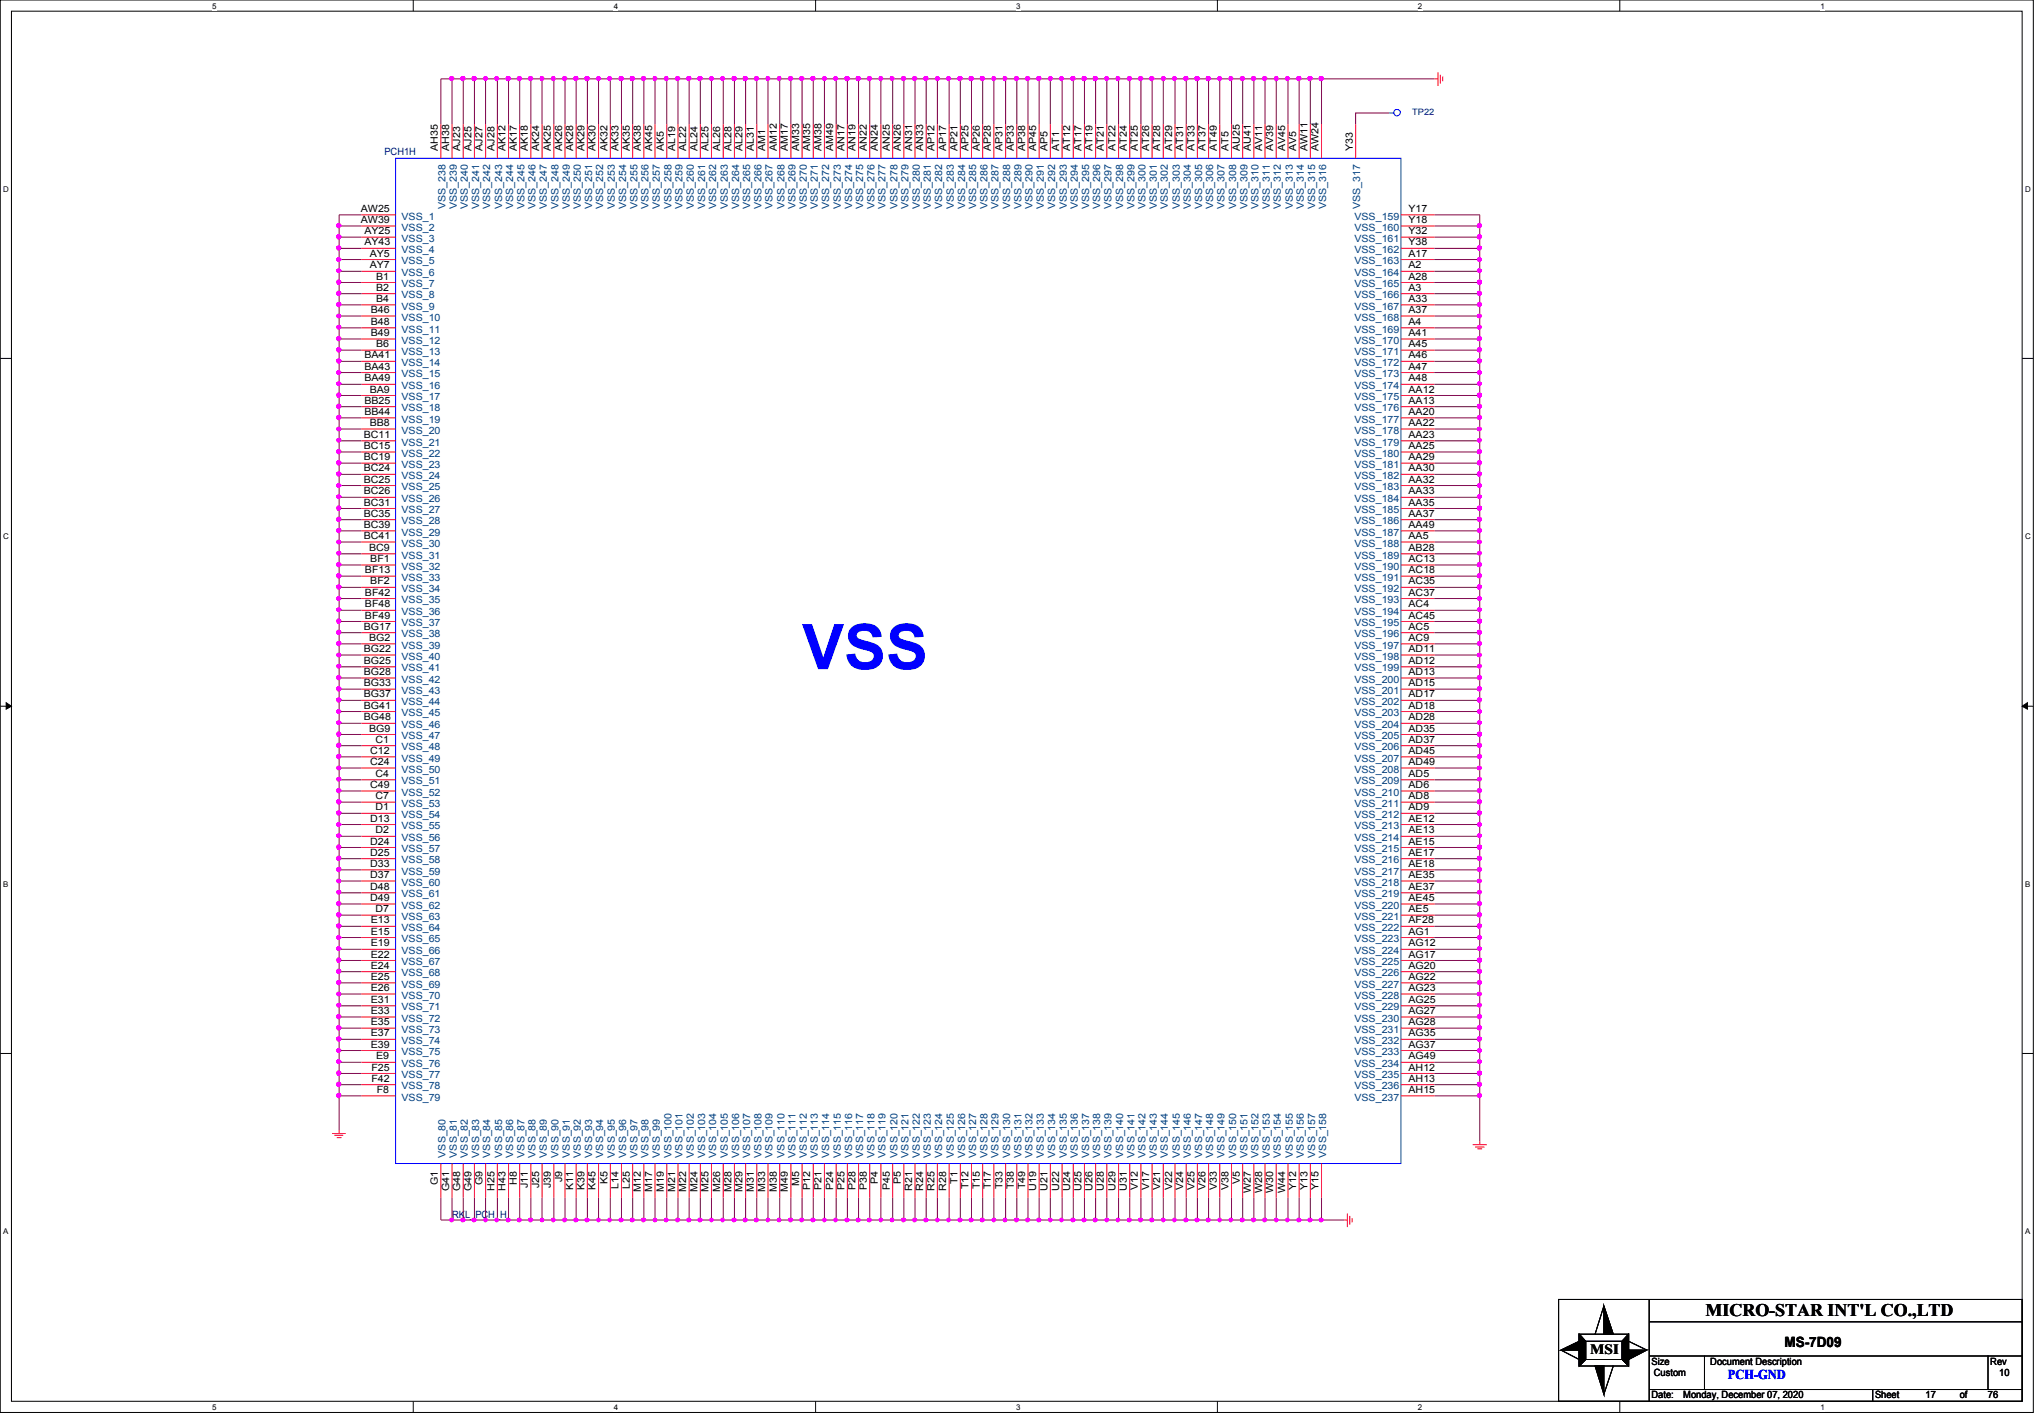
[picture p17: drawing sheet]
<svg xmlns="http://www.w3.org/2000/svg" width="294mm" height="204mm" viewBox="0 0 294 204" stroke-linecap="round" stroke-linejoin="round" font-family="sans-serif">
<defs><g id="words">
<text font-size="9.1" fill="#00f" x="115.4" y="96.3">VSS</text>
<text font-size="2.5" x="245.5" y="189.3">MICRO-STAR INT'L CO.,LTD</text>
<g font-size="2">
<text x="228.9" y="194.7">MSI</text>
<text x="256.8" y="193.7">MS-7D09</text>
</g>
<text font-size="1.9" fill="#00f" x="248.7" y="198.4">PCH-GND</text>
<g font-size="1.4" fill="#000080">
<text x="55.3" y="22.4">PCH1H</text>
<text x="65.1" y="175.2">RKL_PCH_H</text>
</g>
<g font-size="1.4">
<text x="63" y="21.7" transform="rotate(-90 63 21.7)">AH35</text>
<text x="64.6" y="21.7" transform="rotate(-90 64.6 21.7)">AH38</text>
<text x="66.2" y="21.7" transform="rotate(-90 66.2 21.7)">AJ23</text>
<text x="67.9" y="21.7" transform="rotate(-90 67.9 21.7)">AJ25</text>
<text x="69.5" y="21.7" transform="rotate(-90 69.5 21.7)">AJ27</text>
<text x="71.2" y="21.7" transform="rotate(-90 71.2 21.7)">AJ28</text>
<text x="72.8" y="21.7" transform="rotate(-90 72.8 21.7)">AK12</text>
<text x="74.4" y="21.7" transform="rotate(-90 74.4 21.7)">AK17</text>
<text x="76" y="21.7" transform="rotate(-90 76 21.7)">AK18</text>
<text x="77.6" y="21.7" transform="rotate(-90 77.6 21.7)">AK24</text>
<text x="79.3" y="21.7" transform="rotate(-90 79.3 21.7)">AK25</text>
<text x="80.9" y="21.7" transform="rotate(-90 80.9 21.7)">AK26</text>
<text x="82.5" y="21.7" transform="rotate(-90 82.5 21.7)">AK28</text>
<text x="84.1" y="21.7" transform="rotate(-90 84.1 21.7)">AK29</text>
<text x="85.7" y="21.7" transform="rotate(-90 85.7 21.7)">AK30</text>
<text x="87.4" y="21.7" transform="rotate(-90 87.4 21.7)">AK32</text>
<text x="89" y="21.7" transform="rotate(-90 89 21.7)">AK33</text>
<text x="90.6" y="21.7" transform="rotate(-90 90.6 21.7)">AK35</text>
<text x="92.2" y="21.7" transform="rotate(-90 92.2 21.7)">AK38</text>
<text x="93.8" y="21.7" transform="rotate(-90 93.8 21.7)">AK45</text>
<text x="95.5" y="21.7" transform="rotate(-90 95.5 21.7)">AK5</text>
<text x="97.2" y="21.7" transform="rotate(-90 97.2 21.7)">AL19</text>
<text x="98.8" y="21.7" transform="rotate(-90 98.8 21.7)">AL22</text>
<text x="100.4" y="21.7" transform="rotate(-90 100.4 21.7)">AL24</text>
<text x="102" y="21.7" transform="rotate(-90 102 21.7)">AL25</text>
<text x="103.7" y="21.7" transform="rotate(-90 103.7 21.7)">AL26</text>
<text x="105.3" y="21.7" transform="rotate(-90 105.3 21.7)">AL28</text>
<text x="106.9" y="21.7" transform="rotate(-90 106.9 21.7)">AL29</text>
<text x="108.5" y="21.7" transform="rotate(-90 108.5 21.7)">AL31</text>
<text x="110.1" y="21.7" transform="rotate(-90 110.1 21.7)">AM1</text>
<text x="111.8" y="21.7" transform="rotate(-90 111.8 21.7)">AM12</text>
<text x="113.4" y="21.7" transform="rotate(-90 113.4 21.7)">AM17</text>
<text x="115" y="21.7" transform="rotate(-90 115 21.7)">AM33</text>
<text x="116.6" y="21.7" transform="rotate(-90 116.6 21.7)">AM35</text>
<text x="118.2" y="21.7" transform="rotate(-90 118.2 21.7)">AM38</text>
<text x="119.9" y="21.7" transform="rotate(-90 119.9 21.7)">AM49</text>
<text x="121.5" y="21.7" transform="rotate(-90 121.5 21.7)">AN17</text>
<text x="123.1" y="21.7" transform="rotate(-90 123.1 21.7)">AN19</text>
<text x="124.8" y="21.7" transform="rotate(-90 124.8 21.7)">AN22</text>
<text x="126.4" y="21.7" transform="rotate(-90 126.4 21.7)">AN24</text>
<text x="128.1" y="21.7" transform="rotate(-90 128.1 21.7)">AN25</text>
<text x="129.7" y="21.7" transform="rotate(-90 129.7 21.7)">AN26</text>
<text x="131.3" y="21.7" transform="rotate(-90 131.3 21.7)">AN31</text>
<text x="132.9" y="21.7" transform="rotate(-90 132.9 21.7)">AN33</text>
<text x="134.5" y="21.7" transform="rotate(-90 134.5 21.7)">AP12</text>
<text x="136.2" y="21.7" transform="rotate(-90 136.2 21.7)">AP17</text>
<text x="137.8" y="21.7" transform="rotate(-90 137.8 21.7)">AP21</text>
<text x="139.4" y="21.7" transform="rotate(-90 139.4 21.7)">AP25</text>
<text x="141" y="21.7" transform="rotate(-90 141 21.7)">AP26</text>
<text x="142.6" y="21.7" transform="rotate(-90 142.6 21.7)">AP28</text>
<text x="144.3" y="21.7" transform="rotate(-90 144.3 21.7)">AP31</text>
<text x="145.9" y="21.7" transform="rotate(-90 145.9 21.7)">AP33</text>
<text x="147.5" y="21.7" transform="rotate(-90 147.5 21.7)">AP38</text>
<text x="149.1" y="21.7" transform="rotate(-90 149.1 21.7)">AP45</text>
<text x="150.7" y="21.7" transform="rotate(-90 150.7 21.7)">AP5</text>
<text x="152.4" y="21.7" transform="rotate(-90 152.4 21.7)">AT1</text>
<text x="154" y="21.7" transform="rotate(-90 154 21.7)">AT12</text>
<text x="155.7" y="21.7" transform="rotate(-90 155.7 21.7)">AT17</text>
<text x="157.3" y="21.7" transform="rotate(-90 157.3 21.7)">AT19</text>
<text x="158.9" y="21.7" transform="rotate(-90 158.9 21.7)">AT21</text>
<text x="160.6" y="21.7" transform="rotate(-90 160.6 21.7)">AT22</text>
<text x="162.2" y="21.7" transform="rotate(-90 162.2 21.7)">AT24</text>
<text x="163.8" y="21.7" transform="rotate(-90 163.8 21.7)">AT25</text>
<text x="165.4" y="21.7" transform="rotate(-90 165.4 21.7)">AT26</text>
<text x="167" y="21.7" transform="rotate(-90 167 21.7)">AT28</text>
<text x="168.7" y="21.7" transform="rotate(-90 168.7 21.7)">AT29</text>
<text x="170.3" y="21.7" transform="rotate(-90 170.3 21.7)">AT31</text>
<text x="171.9" y="21.7" transform="rotate(-90 171.9 21.7)">AT33</text>
<text x="173.5" y="21.7" transform="rotate(-90 173.5 21.7)">AT37</text>
<text x="175.1" y="21.7" transform="rotate(-90 175.1 21.7)">AT49</text>
<text x="176.8" y="21.7" transform="rotate(-90 176.8 21.7)">AT5</text>
<text x="178.4" y="21.7" transform="rotate(-90 178.4 21.7)">AU25</text>
<text x="180" y="21.7" transform="rotate(-90 180 21.7)">AU41</text>
<text x="181.6" y="21.7" transform="rotate(-90 181.6 21.7)">AV11</text>
<text x="183.3" y="21.7" transform="rotate(-90 183.3 21.7)">AV39</text>
<text x="185" y="21.7" transform="rotate(-90 185 21.7)">AV45</text>
<text x="186.6" y="21.7" transform="rotate(-90 186.6 21.7)">AV5</text>
<text x="188.2" y="21.7" transform="rotate(-90 188.2 21.7)">AW11</text>
<text x="189.8" y="21.7" transform="rotate(-90 189.8 21.7)">AW24</text>
<text x="194.7" y="21.7" transform="rotate(-90 194.7 21.7)">Y33</text>
<text x="51.9" y="30.5">AW25</text>
<text x="51.9" y="32.1">AW39</text>
<text x="52.4" y="33.7">AY25</text>
<text x="52.4" y="35.3">AY43</text>
<text x="202.7" y="30.5">Y17</text>
<text x="202.7" y="32.1">Y18</text>
<text x="202.7" y="33.7">Y32</text>
<text x="202.7" y="35.3">Y38</text>
<text x="53.2" y="36.9">AY5</text>
<text x="53.2" y="38.6">AY7</text>
<text x="54.1" y="40.2">B1</text>
<text x="54.1" y="41.8">B2</text>
<text x="202.7" y="36.9">A17</text>
<text x="202.7" y="38.6">A2</text>
<text x="202.7" y="40.2">A28</text>
<text x="202.7" y="41.8">A3</text>
<text x="53.4" y="45">B46</text>
<text x="53.4" y="46.7">B48</text>
<text x="54.1" y="43.4">B4</text>
<text x="202.7" y="43.4">A33</text>
<text x="202.7" y="45">A37</text>
<text x="202.7" y="46.7">A4</text>
<text x="52.4" y="51.6">BA41</text>
<text x="52.4" y="53.2">BA43</text>
<text x="53.4" y="48.3">B49</text>
<text x="54.1" y="50">B6</text>
<text x="202.7" y="48.3">A41</text>
<text x="202.7" y="50">A45</text>
<text x="202.7" y="51.6">A46</text>
<text x="202.7" y="53.2">A47</text>
<text x="52.4" y="54.9">BA49</text>
<text x="52.4" y="58.1">BB25</text>
<text x="52.4" y="59.7">BB44</text>
<text x="53.2" y="56.5">BA9</text>
<text x="202.7" y="54.9">A48</text>
<text x="202.7" y="56.5">AA12</text>
<text x="202.7" y="58.1">AA13</text>
<text x="202.7" y="59.7">AA20</text>
<text x="52.4" y="63">BC11</text>
<text x="52.4" y="64.6">BC15</text>
<text x="53.2" y="61.3">BB8</text>
<text x="202.7" y="61.3">AA22</text>
<text x="202.7" y="63">AA23</text>
<text x="202.7" y="64.6">AA25</text>
<text x="52.4" y="66.2">BC19</text>
<text x="52.4" y="67.8">BC24</text>
<text x="52.4" y="69.4">BC25</text>
<text x="52.4" y="71.1">BC26</text>
<text x="202.7" y="66.2">AA29</text>
<text x="202.7" y="67.8">AA30</text>
<text x="202.7" y="69.4">AA32</text>
<text x="202.7" y="71.1">AA33</text>
<text x="52.4" y="72.7">BC31</text>
<text x="52.4" y="74.3">BC35</text>
<text x="52.4" y="75.9">BC39</text>
<text x="52.4" y="77.6">BC41</text>
<text x="202.7" y="72.7">AA35</text>
<text x="202.7" y="74.3">AA37</text>
<text x="202.7" y="75.9">AA49</text>
<text x="202.7" y="77.6">AA5</text>
<text x="52.5" y="82.5">BF13</text>
<text x="53.1" y="79.2">BC9</text>
<text x="53.3" y="80.9">BF1</text>
<text x="202.7" y="79.2">AB28</text>
<text x="202.7" y="80.9">AC13</text>
<text x="202.7" y="82.5">AC18</text>
<text x="52.5" y="85.7">BF42</text>
<text x="52.5" y="87.4">BF48</text>
<text x="52.5" y="89">BF49</text>
<text x="53.3" y="84.1">BF2</text>
<text x="202.7" y="84.1">AC35</text>
<text x="202.7" y="85.7">AC37</text>
<text x="202.7" y="87.4">AC4</text>
<text x="202.7" y="89">AC45</text>
<text x="52.4" y="90.6">BG17</text>
<text x="52.4" y="93.8">BG22</text>
<text x="52.4" y="95.5">BG25</text>
<text x="53.1" y="92.2">BG2</text>
<text x="202.7" y="90.6">AC5</text>
<text x="202.7" y="92.2">AC9</text>
<text x="202.7" y="93.8">AD11</text>
<text x="202.7" y="95.5">AD12</text>
<text x="52.4" y="97.1">BG28</text>
<text x="52.4" y="98.7">BG33</text>
<text x="52.4" y="100.3">BG37</text>
<text x="52.4" y="101.9">BG41</text>
<text x="202.7" y="97.1">AD13</text>
<text x="202.7" y="98.7">AD15</text>
<text x="202.7" y="100.3">AD17</text>
<text x="202.7" y="101.9">AD18</text>
<text x="52.4" y="103.6">BG48</text>
<text x="53.1" y="105.2">BG9</text>
<text x="54.1" y="106.8">C1</text>
<text x="202.7" y="103.6">AD28</text>
<text x="202.7" y="105.2">AD35</text>
<text x="202.7" y="106.8">AD37</text>
<text x="53.3" y="108.5">C12</text>
<text x="53.3" y="110.1">C24</text>
<text x="53.3" y="113.4">C49</text>
<text x="54.1" y="111.8">C4</text>
<text x="202.7" y="108.5">AD45</text>
<text x="202.7" y="110.1">AD49</text>
<text x="202.7" y="111.8">AD5</text>
<text x="202.7" y="113.4">AD6</text>
<text x="53.3" y="118.2">D13</text>
<text x="54.1" y="115">C7</text>
<text x="54.1" y="116.6">D1</text>
<text x="54.1" y="119.9">D2</text>
<text x="202.7" y="115">AD8</text>
<text x="202.7" y="116.6">AD9</text>
<text x="202.7" y="118.2">AE12</text>
<text x="202.7" y="119.9">AE13</text>
<text x="53.3" y="121.5">D24</text>
<text x="53.3" y="123.1">D25</text>
<text x="53.3" y="124.7">D33</text>
<text x="202.7" y="121.5">AE15</text>
<text x="202.7" y="123.1">AE17</text>
<text x="202.7" y="124.7">AE18</text>
<text x="53.3" y="126.3">D37</text>
<text x="53.3" y="128">D48</text>
<text x="53.3" y="129.6">D49</text>
<text x="54.1" y="131.2">D7</text>
<text x="202.7" y="126.3">AE35</text>
<text x="202.7" y="128">AE37</text>
<text x="202.7" y="129.6">AE45</text>
<text x="202.7" y="131.2">AE5</text>
<text x="53.4" y="132.8">E13</text>
<text x="53.4" y="134.5">E15</text>
<text x="53.4" y="136.1">E19</text>
<text x="53.4" y="137.8">E22</text>
<text x="202.7" y="132.8">AF28</text>
<text x="202.7" y="134.5">AG1</text>
<text x="202.7" y="136.1">AG12</text>
<text x="202.7" y="137.8">AG17</text>
<text x="53.4" y="139.4">E24</text>
<text x="53.4" y="141">E25</text>
<text x="53.4" y="142.6">E26</text>
<text x="202.7" y="139.4">AG20</text>
<text x="202.7" y="141">AG22</text>
<text x="202.7" y="142.6">AG23</text>
<text x="53.4" y="144.3">E31</text>
<text x="53.4" y="145.9">E33</text>
<text x="53.4" y="147.5">E35</text>
<text x="53.4" y="149.1">E37</text>
<text x="202.7" y="144.3">AG25</text>
<text x="202.7" y="145.9">AG27</text>
<text x="202.7" y="147.5">AG28</text>
<text x="202.7" y="149.1">AG35</text>
<text x="53.4" y="150.7">E39</text>
<text x="53.5" y="154">F25</text>
<text x="53.5" y="155.6">F42</text>
<text x="54.1" y="152.4">E9</text>
<text x="202.7" y="150.7">AG37</text>
<text x="202.7" y="152.4">AG49</text>
<text x="202.7" y="154">AH12</text>
<text x="202.7" y="155.6">AH13</text>
<text x="54.2" y="157.2">F8</text>
<text x="202.7" y="157.2">AH15</text>
<text x="63" y="170.5" transform="rotate(-90 63 170.5)">G1</text>
<text x="64.6" y="171.4" transform="rotate(-90 64.6 171.4)">G41</text>
<text x="66.2" y="171.4" transform="rotate(-90 66.2 171.4)">G48</text>
<text x="67.9" y="171.4" transform="rotate(-90 67.9 171.4)">G49</text>
<text x="69.5" y="170.5" transform="rotate(-90 69.5 170.5)">G9</text>
<text x="71.2" y="171.3" transform="rotate(-90 71.2 171.3)">H25</text>
<text x="72.8" y="171.3" transform="rotate(-90 72.8 171.3)">H43</text>
<text x="74.4" y="170.4" transform="rotate(-90 74.4 170.4)">H8</text>
<text x="76" y="170.9" transform="rotate(-90 76 170.9)">J11</text>
<text x="77.6" y="170.9" transform="rotate(-90 77.6 170.9)">J25</text>
<text x="79.3" y="170.9" transform="rotate(-90 79.3 170.9)">J39</text>
<text x="80.9" y="170.1" transform="rotate(-90 80.9 170.1)">J9</text>
<text x="82.5" y="171.2" transform="rotate(-90 82.5 171.2)">K11</text>
<text x="84.1" y="171.2" transform="rotate(-90 84.1 171.2)">K39</text>
<text x="85.7" y="171.2" transform="rotate(-90 85.7 171.2)">K45</text>
<text x="87.4" y="170.3" transform="rotate(-90 87.4 170.3)">K5</text>
<text x="89" y="171" transform="rotate(-90 89 171)">L14</text>
<text x="90.6" y="171" transform="rotate(-90 90.6 171)">L25</text>
<text x="92.2" y="171.5" transform="rotate(-90 92.2 171.5)">M12</text>
<text x="93.8" y="171.5" transform="rotate(-90 93.8 171.5)">M17</text>
<text x="95.5" y="171.5" transform="rotate(-90 95.5 171.5)">M19</text>
<text x="97.2" y="171.5" transform="rotate(-90 97.2 171.5)">M21</text>
<text x="98.8" y="171.5" transform="rotate(-90 98.8 171.5)">M22</text>
<text x="100.4" y="171.5" transform="rotate(-90 100.4 171.5)">M24</text>
<text x="102" y="171.5" transform="rotate(-90 102 171.5)">M25</text>
<text x="103.7" y="171.5" transform="rotate(-90 103.7 171.5)">M26</text>
<text x="105.3" y="171.5" transform="rotate(-90 105.3 171.5)">M28</text>
<text x="106.9" y="171.5" transform="rotate(-90 106.9 171.5)">M29</text>
<text x="108.5" y="171.5" transform="rotate(-90 108.5 171.5)">M31</text>
<text x="110.1" y="171.5" transform="rotate(-90 110.1 171.5)">M33</text>
<text x="111.8" y="171.5" transform="rotate(-90 111.8 171.5)">M38</text>
<text x="113.4" y="171.5" transform="rotate(-90 113.4 171.5)">M49</text>
<text x="115" y="170.6" transform="rotate(-90 115 170.6)">M5</text>
<text x="116.6" y="171.2" transform="rotate(-90 116.6 171.2)">P12</text>
<text x="118.2" y="171.2" transform="rotate(-90 118.2 171.2)">P21</text>
<text x="119.9" y="171.2" transform="rotate(-90 119.9 171.2)">P24</text>
<text x="121.5" y="171.2" transform="rotate(-90 121.5 171.2)">P25</text>
<text x="123.1" y="171.2" transform="rotate(-90 123.1 171.2)">P28</text>
<text x="124.8" y="171.2" transform="rotate(-90 124.8 171.2)">P38</text>
<text x="126.4" y="170.3" transform="rotate(-90 126.4 170.3)">P4</text>
<text x="128.1" y="171.2" transform="rotate(-90 128.1 171.2)">P45</text>
<text x="129.7" y="170.3" transform="rotate(-90 129.7 170.3)">P5</text>
<text x="131.3" y="171.3" transform="rotate(-90 131.3 171.3)">R21</text>
<text x="132.9" y="171.3" transform="rotate(-90 132.9 171.3)">R24</text>
<text x="134.5" y="171.3" transform="rotate(-90 134.5 171.3)">R25</text>
<text x="136.2" y="171.3" transform="rotate(-90 136.2 171.3)">R28</text>
<text x="137.8" y="170.3" transform="rotate(-90 137.8 170.3)">T1</text>
<text x="139.4" y="171.1" transform="rotate(-90 139.4 171.1)">T12</text>
<text x="141" y="171.1" transform="rotate(-90 141 171.1)">T15</text>
<text x="142.6" y="171.1" transform="rotate(-90 142.6 171.1)">T17</text>
<text x="144.3" y="171.1" transform="rotate(-90 144.3 171.1)">T33</text>
<text x="145.9" y="171.1" transform="rotate(-90 145.9 171.1)">T38</text>
<text x="147.5" y="171.1" transform="rotate(-90 147.5 171.1)">T49</text>
<text x="149.1" y="171.3" transform="rotate(-90 149.1 171.3)">U19</text>
<text x="150.7" y="171.3" transform="rotate(-90 150.7 171.3)">U21</text>
<text x="152.4" y="171.3" transform="rotate(-90 152.4 171.3)">U22</text>
<text x="154" y="171.3" transform="rotate(-90 154 171.3)">U24</text>
<text x="155.7" y="171.3" transform="rotate(-90 155.7 171.3)">U25</text>
<text x="157.3" y="171.3" transform="rotate(-90 157.3 171.3)">U26</text>
<text x="158.9" y="171.3" transform="rotate(-90 158.9 171.3)">U28</text>
<text x="160.6" y="171.3" transform="rotate(-90 160.6 171.3)">U29</text>
<text x="162.2" y="171.3" transform="rotate(-90 162.2 171.3)">U31</text>
<text x="163.8" y="171.2" transform="rotate(-90 163.8 171.2)">V12</text>
<text x="165.4" y="171.2" transform="rotate(-90 165.4 171.2)">V17</text>
<text x="167" y="171.2" transform="rotate(-90 167 171.2)">V21</text>
<text x="168.7" y="171.2" transform="rotate(-90 168.7 171.2)">V22</text>
<text x="170.3" y="171.2" transform="rotate(-90 170.3 171.2)">V24</text>
<text x="171.9" y="171.2" transform="rotate(-90 171.9 171.2)">V25</text>
<text x="173.5" y="171.2" transform="rotate(-90 173.5 171.2)">V26</text>
<text x="175.1" y="171.2" transform="rotate(-90 175.1 171.2)">V33</text>
<text x="176.8" y="171.2" transform="rotate(-90 176.8 171.2)">V38</text>
<text x="178.4" y="170.3" transform="rotate(-90 178.4 170.3)">V5</text>
<text x="180" y="171.6" transform="rotate(-90 180 171.6)">W27</text>
<text x="181.6" y="171.6" transform="rotate(-90 181.6 171.6)">W28</text>
<text x="183.3" y="171.6" transform="rotate(-90 183.3 171.6)">W30</text>
<text x="185" y="171.6" transform="rotate(-90 185 171.6)">W44</text>
<text x="186.6" y="171.2" transform="rotate(-90 186.6 171.2)">Y12</text>
<text x="188.2" y="171.2" transform="rotate(-90 188.2 171.2)">Y13</text>
<text x="189.8" y="171.2" transform="rotate(-90 189.8 171.2)">Y15</text>
<text x="237.7" y="196.3">Size</text>
<text x="238" y="198">Custom</text>
<text x="246.2" y="196.3">Document Description</text>
<text x="286.5" y="196.3">Rev</text>
<text x="287.7" y="198">10</text>
<text x="237.7" y="201.2">Date:</text>
<text x="242.3" y="201.2">Monday, December 07, 2020</text>
<text x="269.9" y="201.2">Sheet</text>
<text x="277.2" y="201.2">17</text>
<text x="282.1" y="201.2">of</text>
<text x="286.1" y="201.2">76</text>
</g>
<g font-size="1.4" fill="#004080">
<text x="57.8" y="31.6">VSS_1</text>
<text x="57.8" y="33.2">VSS_2</text>
<text x="57.8" y="34.8">VSS_3</text>
<text x="64.1" y="30.1" transform="rotate(-90 64.1 30.1)">VSS_238</text>
<text x="65.7" y="30.1" transform="rotate(-90 65.7 30.1)">VSS_239</text>
<text x="67.3" y="30.1" transform="rotate(-90 67.3 30.1)">VSS_240</text>
<text x="69" y="30.1" transform="rotate(-90 69 30.1)">VSS_241</text>
<text x="70.6" y="30.1" transform="rotate(-90 70.6 30.1)">VSS_242</text>
<text x="72.3" y="30.1" transform="rotate(-90 72.3 30.1)">VSS_243</text>
<text x="73.9" y="30.1" transform="rotate(-90 73.9 30.1)">VSS_244</text>
<text x="75.5" y="30.1" transform="rotate(-90 75.5 30.1)">VSS_245</text>
<text x="77.1" y="30.1" transform="rotate(-90 77.1 30.1)">VSS_246</text>
<text x="78.7" y="30.1" transform="rotate(-90 78.7 30.1)">VSS_247</text>
<text x="80.4" y="30.1" transform="rotate(-90 80.4 30.1)">VSS_248</text>
<text x="82" y="30.1" transform="rotate(-90 82 30.1)">VSS_249</text>
<text x="83.6" y="30.1" transform="rotate(-90 83.6 30.1)">VSS_250</text>
<text x="85.2" y="30.1" transform="rotate(-90 85.2 30.1)">VSS_251</text>
<text x="86.8" y="30.1" transform="rotate(-90 86.8 30.1)">VSS_252</text>
<text x="88.5" y="30.1" transform="rotate(-90 88.5 30.1)">VSS_253</text>
<text x="90.1" y="30.1" transform="rotate(-90 90.1 30.1)">VSS_254</text>
<text x="91.7" y="30.1" transform="rotate(-90 91.7 30.1)">VSS_255</text>
<text x="93.3" y="30.1" transform="rotate(-90 93.3 30.1)">VSS_256</text>
<text x="95" y="30.1" transform="rotate(-90 95 30.1)">VSS_257</text>
<text x="96.6" y="30.1" transform="rotate(-90 96.6 30.1)">VSS_258</text>
<text x="98.3" y="30.1" transform="rotate(-90 98.3 30.1)">VSS_259</text>
<text x="99.9" y="30.1" transform="rotate(-90 99.9 30.1)">VSS_260</text>
<text x="101.5" y="30.1" transform="rotate(-90 101.5 30.1)">VSS_261</text>
<text x="103.1" y="30.1" transform="rotate(-90 103.1 30.1)">VSS_262</text>
<text x="104.8" y="30.1" transform="rotate(-90 104.8 30.1)">VSS_263</text>
<text x="106.4" y="30.1" transform="rotate(-90 106.4 30.1)">VSS_264</text>
<text x="108" y="30.1" transform="rotate(-90 108 30.1)">VSS_265</text>
<text x="109.6" y="30.1" transform="rotate(-90 109.6 30.1)">VSS_266</text>
<text x="111.2" y="30.1" transform="rotate(-90 111.2 30.1)">VSS_267</text>
<text x="112.9" y="30.1" transform="rotate(-90 112.9 30.1)">VSS_268</text>
<text x="114.5" y="30.1" transform="rotate(-90 114.5 30.1)">VSS_269</text>
<text x="116.1" y="30.1" transform="rotate(-90 116.1 30.1)">VSS_270</text>
<text x="117.7" y="30.1" transform="rotate(-90 117.7 30.1)">VSS_271</text>
<text x="119.3" y="30.1" transform="rotate(-90 119.3 30.1)">VSS_272</text>
<text x="121" y="30.1" transform="rotate(-90 121 30.1)">VSS_273</text>
<text x="122.6" y="30.1" transform="rotate(-90 122.6 30.1)">VSS_274</text>
<text x="124.2" y="30.1" transform="rotate(-90 124.2 30.1)">VSS_275</text>
<text x="125.9" y="30.1" transform="rotate(-90 125.9 30.1)">VSS_276</text>
<text x="127.5" y="30.1" transform="rotate(-90 127.5 30.1)">VSS_277</text>
<text x="129.2" y="30.1" transform="rotate(-90 129.2 30.1)">VSS_278</text>
<text x="130.8" y="30.1" transform="rotate(-90 130.8 30.1)">VSS_279</text>
<text x="132.4" y="30.1" transform="rotate(-90 132.4 30.1)">VSS_280</text>
<text x="134" y="30.1" transform="rotate(-90 134 30.1)">VSS_281</text>
<text x="135.6" y="30.1" transform="rotate(-90 135.6 30.1)">VSS_282</text>
<text x="137.3" y="30.1" transform="rotate(-90 137.3 30.1)">VSS_283</text>
<text x="138.9" y="30.1" transform="rotate(-90 138.9 30.1)">VSS_284</text>
<text x="140.5" y="30.1" transform="rotate(-90 140.5 30.1)">VSS_285</text>
<text x="142.1" y="30.1" transform="rotate(-90 142.1 30.1)">VSS_286</text>
<text x="143.7" y="30.1" transform="rotate(-90 143.7 30.1)">VSS_287</text>
<text x="145.4" y="30.1" transform="rotate(-90 145.4 30.1)">VSS_288</text>
<text x="147" y="30.1" transform="rotate(-90 147 30.1)">VSS_289</text>
<text x="148.6" y="30.1" transform="rotate(-90 148.6 30.1)">VSS_290</text>
<text x="150.2" y="30.1" transform="rotate(-90 150.2 30.1)">VSS_291</text>
<text x="151.8" y="30.1" transform="rotate(-90 151.8 30.1)">VSS_292</text>
<text x="153.5" y="30.1" transform="rotate(-90 153.5 30.1)">VSS_293</text>
<text x="155.1" y="30.1" transform="rotate(-90 155.1 30.1)">VSS_294</text>
<text x="156.8" y="30.1" transform="rotate(-90 156.8 30.1)">VSS_295</text>
<text x="158.4" y="30.1" transform="rotate(-90 158.4 30.1)">VSS_296</text>
<text x="160" y="30.1" transform="rotate(-90 160 30.1)">VSS_297</text>
<text x="161.7" y="30.1" transform="rotate(-90 161.7 30.1)">VSS_298</text>
<text x="163.3" y="30.1" transform="rotate(-90 163.3 30.1)">VSS_299</text>
<text x="164.9" y="30.1" transform="rotate(-90 164.9 30.1)">VSS_300</text>
<text x="166.5" y="30.1" transform="rotate(-90 166.5 30.1)">VSS_301</text>
<text x="168.1" y="30.1" transform="rotate(-90 168.1 30.1)">VSS_302</text>
<text x="169.8" y="30.1" transform="rotate(-90 169.8 30.1)">VSS_303</text>
<text x="171.4" y="30.1" transform="rotate(-90 171.4 30.1)">VSS_304</text>
<text x="173" y="30.1" transform="rotate(-90 173 30.1)">VSS_305</text>
<text x="174.6" y="30.1" transform="rotate(-90 174.6 30.1)">VSS_306</text>
<text x="176.2" y="30.1" transform="rotate(-90 176.2 30.1)">VSS_307</text>
<text x="177.9" y="30.1" transform="rotate(-90 177.9 30.1)">VSS_308</text>
<text x="179.5" y="30.1" transform="rotate(-90 179.5 30.1)">VSS_309</text>
<text x="181.1" y="30.1" transform="rotate(-90 181.1 30.1)">VSS_310</text>
<text x="182.7" y="30.1" transform="rotate(-90 182.7 30.1)">VSS_311</text>
<text x="184.4" y="30.1" transform="rotate(-90 184.4 30.1)">VSS_312</text>
<text x="186.1" y="30.1" transform="rotate(-90 186.1 30.1)">VSS_313</text>
<text x="187.7" y="30.1" transform="rotate(-90 187.7 30.1)">VSS_314</text>
<text x="189.3" y="30.1" transform="rotate(-90 189.3 30.1)">VSS_315</text>
<text x="190.9" y="30.1" transform="rotate(-90 190.9 30.1)">VSS_316</text>
<text x="194.9" y="31.6">VSS_159</text>
<text x="194.9" y="33.2">VSS_160</text>
<text x="194.9" y="34.8">VSS_161</text>
<text x="195.8" y="30.1" transform="rotate(-90 195.8 30.1)">VSS_317</text>
<text x="57.8" y="36.4">VSS_4</text>
<text x="57.8" y="38">VSS_5</text>
<text x="57.8" y="39.7">VSS_6</text>
<text x="57.8" y="41.3">VSS_7</text>
<text x="194.9" y="36.4">VSS_162</text>
<text x="194.9" y="38">VSS_163</text>
<text x="194.9" y="39.7">VSS_164</text>
<text x="194.9" y="41.3">VSS_165</text>
<text x="57.8" y="42.9">VSS_8</text>
<text x="57.8" y="44.5">VSS_9</text>
<text x="57.8" y="46.1">VSS_10</text>
<text x="57.8" y="47.8">VSS_11</text>
<text x="194.9" y="42.9">VSS_166</text>
<text x="194.9" y="44.5">VSS_167</text>
<text x="194.9" y="46.1">VSS_168</text>
<text x="194.9" y="47.8">VSS_169</text>
<text x="57.8" y="49.4">VSS_12</text>
<text x="57.8" y="51.1">VSS_13</text>
<text x="57.8" y="52.7">VSS_14</text>
<text x="194.9" y="49.4">VSS_170</text>
<text x="194.9" y="51.1">VSS_171</text>
<text x="194.9" y="52.7">VSS_172</text>
<text x="57.8" y="54.3">VSS_15</text>
<text x="57.8" y="56">VSS_16</text>
<text x="57.8" y="57.6">VSS_17</text>
<text x="57.8" y="59.2">VSS_18</text>
<text x="194.9" y="54.3">VSS_173</text>
<text x="194.9" y="56">VSS_174</text>
<text x="194.9" y="57.6">VSS_175</text>
<text x="194.9" y="59.2">VSS_176</text>
<text x="57.8" y="60.8">VSS_19</text>
<text x="57.8" y="62.4">VSS_20</text>
<text x="57.8" y="64.1">VSS_21</text>
<text x="57.8" y="65.7">VSS_22</text>
<text x="194.9" y="60.8">VSS_177</text>
<text x="194.9" y="62.4">VSS_178</text>
<text x="194.9" y="64.1">VSS_179</text>
<text x="194.9" y="65.7">VSS_180</text>
<text x="57.8" y="67.3">VSS_23</text>
<text x="57.8" y="68.9">VSS_24</text>
<text x="57.8" y="70.5">VSS_25</text>
<text x="194.9" y="67.3">VSS_181</text>
<text x="194.9" y="68.9">VSS_182</text>
<text x="194.9" y="70.5">VSS_183</text>
<text x="57.8" y="72.2">VSS_26</text>
<text x="57.8" y="73.8">VSS_27</text>
<text x="57.8" y="75.4">VSS_28</text>
<text x="57.8" y="77">VSS_29</text>
<text x="194.9" y="72.2">VSS_184</text>
<text x="194.9" y="73.8">VSS_185</text>
<text x="194.9" y="75.4">VSS_186</text>
<text x="194.9" y="77">VSS_187</text>
<text x="57.8" y="78.7">VSS_30</text>
<text x="57.8" y="80.3">VSS_31</text>
<text x="57.8" y="82">VSS_32</text>
<text x="57.8" y="83.6">VSS_33</text>
<text x="194.9" y="78.7">VSS_188</text>
<text x="194.9" y="80.3">VSS_189</text>
<text x="194.9" y="82">VSS_190</text>
<text x="194.9" y="83.6">VSS_191</text>
<text x="57.8" y="85.2">VSS_34</text>
<text x="57.8" y="86.8">VSS_35</text>
<text x="57.8" y="88.5">VSS_36</text>
<text x="194.9" y="85.2">VSS_192</text>
<text x="194.9" y="86.8">VSS_193</text>
<text x="194.9" y="88.5">VSS_194</text>
<text x="57.8" y="90.1">VSS_37</text>
<text x="57.8" y="91.7">VSS_38</text>
<text x="57.8" y="93.3">VSS_39</text>
<text x="57.8" y="94.9">VSS_40</text>
<text x="194.9" y="90.1">VSS_195</text>
<text x="194.9" y="91.7">VSS_196</text>
<text x="194.9" y="93.3">VSS_197</text>
<text x="194.9" y="94.9">VSS_198</text>
<text x="57.8" y="96.6">VSS_41</text>
<text x="57.8" y="98.2">VSS_42</text>
<text x="57.8" y="99.8">VSS_43</text>
<text x="57.8" y="101.4">VSS_44</text>
<text x="194.9" y="96.6">VSS_199</text>
<text x="194.9" y="98.2">VSS_200</text>
<text x="194.9" y="99.8">VSS_201</text>
<text x="194.9" y="101.4">VSS_202</text>
<text x="57.8" y="103">VSS_45</text>
<text x="57.8" y="104.7">VSS_46</text>
<text x="57.8" y="106.3">VSS_47</text>
<text x="57.8" y="107.9">VSS_48</text>
<text x="194.9" y="103">VSS_203</text>
<text x="194.9" y="104.7">VSS_204</text>
<text x="194.9" y="106.3">VSS_205</text>
<text x="194.9" y="107.9">VSS_206</text>
<text x="57.8" y="109.6">VSS_49</text>
<text x="57.8" y="111.2">VSS_50</text>
<text x="57.8" y="112.9">VSS_51</text>
<text x="194.9" y="109.6">VSS_207</text>
<text x="194.9" y="111.2">VSS_208</text>
<text x="194.9" y="112.9">VSS_209</text>
<text x="57.8" y="114.5">VSS_52</text>
<text x="57.8" y="116.1">VSS_53</text>
<text x="57.8" y="117.7">VSS_54</text>
<text x="57.8" y="119.3">VSS_55</text>
<text x="194.9" y="114.5">VSS_210</text>
<text x="194.9" y="116.1">VSS_211</text>
<text x="194.9" y="117.7">VSS_212</text>
<text x="194.9" y="119.3">VSS_213</text>
<text x="57.8" y="121">VSS_56</text>
<text x="57.8" y="122.6">VSS_57</text>
<text x="57.8" y="124.2">VSS_58</text>
<text x="57.8" y="125.8">VSS_59</text>
<text x="194.9" y="121">VSS_214</text>
<text x="194.9" y="122.6">VSS_215</text>
<text x="194.9" y="124.2">VSS_216</text>
<text x="194.9" y="125.8">VSS_217</text>
<text x="57.8" y="127.4">VSS_60</text>
<text x="57.8" y="129.1">VSS_61</text>
<text x="57.8" y="130.7">VSS_62</text>
<text x="194.9" y="127.4">VSS_218</text>
<text x="194.9" y="129.1">VSS_219</text>
<text x="194.9" y="130.7">VSS_220</text>
<text x="57.8" y="132.3">VSS_63</text>
<text x="57.8" y="133.9">VSS_64</text>
<text x="57.8" y="135.6">VSS_65</text>
<text x="57.8" y="137.2">VSS_66</text>
<text x="194.9" y="132.3">VSS_221</text>
<text x="194.9" y="133.9">VSS_222</text>
<text x="194.9" y="135.6">VSS_223</text>
<text x="194.9" y="137.2">VSS_224</text>
<text x="57.8" y="138.9">VSS_67</text>
<text x="57.8" y="140.5">VSS_68</text>
<text x="57.8" y="142.1">VSS_69</text>
<text x="57.8" y="143.7">VSS_70</text>
<text x="194.9" y="138.9">VSS_225</text>
<text x="194.9" y="140.5">VSS_226</text>
<text x="194.9" y="142.1">VSS_227</text>
<text x="194.9" y="143.7">VSS_228</text>
<text x="57.8" y="145.4">VSS_71</text>
<text x="57.8" y="147">VSS_72</text>
<text x="57.8" y="148.6">VSS_73</text>
<text x="194.9" y="145.4">VSS_229</text>
<text x="194.9" y="147">VSS_230</text>
<text x="194.9" y="148.6">VSS_231</text>
<text x="57.8" y="150.2">VSS_74</text>
<text x="57.8" y="151.8">VSS_75</text>
<text x="57.8" y="153.5">VSS_76</text>
<text x="57.8" y="155.1">VSS_77</text>
<text x="194.9" y="150.2">VSS_232</text>
<text x="194.9" y="151.8">VSS_233</text>
<text x="194.9" y="153.5">VSS_234</text>
<text x="194.9" y="155.1">VSS_235</text>
<text x="57.8" y="156.7">VSS_78</text>
<text x="57.8" y="158.3">VSS_79</text>
<text x="194.9" y="156.7">VSS_236</text>
<text x="194.9" y="158.3">VSS_237</text>
<text x="64.1" y="166.5" transform="rotate(-90 64.1 166.5)">VSS_80</text>
<text x="65.7" y="166.5" transform="rotate(-90 65.7 166.5)">VSS_81</text>
<text x="67.3" y="166.5" transform="rotate(-90 67.3 166.5)">VSS_82</text>
<text x="69" y="166.5" transform="rotate(-90 69 166.5)">VSS_83</text>
<text x="70.6" y="166.5" transform="rotate(-90 70.6 166.5)">VSS_84</text>
<text x="72.3" y="166.5" transform="rotate(-90 72.3 166.5)">VSS_85</text>
<text x="73.9" y="166.5" transform="rotate(-90 73.9 166.5)">VSS_86</text>
<text x="75.5" y="166.5" transform="rotate(-90 75.5 166.5)">VSS_87</text>
<text x="77.1" y="166.5" transform="rotate(-90 77.1 166.5)">VSS_88</text>
<text x="78.7" y="166.5" transform="rotate(-90 78.7 166.5)">VSS_89</text>
<text x="80.4" y="166.5" transform="rotate(-90 80.4 166.5)">VSS_90</text>
<text x="82" y="166.5" transform="rotate(-90 82 166.5)">VSS_91</text>
<text x="83.6" y="166.5" transform="rotate(-90 83.6 166.5)">VSS_92</text>
<text x="85.2" y="166.5" transform="rotate(-90 85.2 166.5)">VSS_93</text>
<text x="86.8" y="166.5" transform="rotate(-90 86.8 166.5)">VSS_94</text>
<text x="88.5" y="166.5" transform="rotate(-90 88.5 166.5)">VSS_95</text>
<text x="90.1" y="166.5" transform="rotate(-90 90.1 166.5)">VSS_96</text>
<text x="91.7" y="166.5" transform="rotate(-90 91.7 166.5)">VSS_97</text>
<text x="93.3" y="166.5" transform="rotate(-90 93.3 166.5)">VSS_98</text>
<text x="95" y="166.5" transform="rotate(-90 95 166.5)">VSS_99</text>
<text x="96.6" y="166.5" transform="rotate(-90 96.6 166.5)">VSS_100</text>
<text x="98.3" y="166.5" transform="rotate(-90 98.3 166.5)">VSS_101</text>
<text x="99.9" y="166.5" transform="rotate(-90 99.9 166.5)">VSS_102</text>
<text x="101.5" y="166.5" transform="rotate(-90 101.5 166.5)">VSS_103</text>
<text x="103.1" y="166.5" transform="rotate(-90 103.1 166.5)">VSS_104</text>
<text x="104.8" y="166.5" transform="rotate(-90 104.8 166.5)">VSS_105</text>
<text x="106.4" y="166.5" transform="rotate(-90 106.4 166.5)">VSS_106</text>
<text x="108" y="166.5" transform="rotate(-90 108 166.5)">VSS_107</text>
<text x="109.6" y="166.5" transform="rotate(-90 109.6 166.5)">VSS_108</text>
<text x="111.2" y="166.5" transform="rotate(-90 111.2 166.5)">VSS_109</text>
<text x="112.9" y="166.5" transform="rotate(-90 112.9 166.5)">VSS_110</text>
<text x="114.5" y="166.5" transform="rotate(-90 114.5 166.5)">VSS_111</text>
<text x="116.1" y="166.5" transform="rotate(-90 116.1 166.5)">VSS_112</text>
<text x="117.7" y="166.5" transform="rotate(-90 117.7 166.5)">VSS_113</text>
<text x="119.3" y="166.5" transform="rotate(-90 119.3 166.5)">VSS_114</text>
<text x="121" y="166.5" transform="rotate(-90 121 166.5)">VSS_115</text>
<text x="122.6" y="166.5" transform="rotate(-90 122.6 166.5)">VSS_116</text>
<text x="124.2" y="166.5" transform="rotate(-90 124.2 166.5)">VSS_117</text>
<text x="125.9" y="166.5" transform="rotate(-90 125.9 166.5)">VSS_118</text>
<text x="127.5" y="166.5" transform="rotate(-90 127.5 166.5)">VSS_119</text>
<text x="129.2" y="166.5" transform="rotate(-90 129.2 166.5)">VSS_120</text>
<text x="130.8" y="166.5" transform="rotate(-90 130.8 166.5)">VSS_121</text>
<text x="132.4" y="166.5" transform="rotate(-90 132.4 166.5)">VSS_122</text>
<text x="134" y="166.5" transform="rotate(-90 134 166.5)">VSS_123</text>
<text x="135.6" y="166.5" transform="rotate(-90 135.6 166.5)">VSS_124</text>
<text x="137.3" y="166.5" transform="rotate(-90 137.3 166.5)">VSS_125</text>
<text x="138.9" y="166.5" transform="rotate(-90 138.9 166.5)">VSS_126</text>
<text x="140.5" y="166.5" transform="rotate(-90 140.5 166.5)">VSS_127</text>
<text x="142.1" y="166.5" transform="rotate(-90 142.1 166.5)">VSS_128</text>
<text x="143.7" y="166.5" transform="rotate(-90 143.7 166.5)">VSS_129</text>
<text x="145.4" y="166.5" transform="rotate(-90 145.4 166.5)">VSS_130</text>
<text x="147" y="166.5" transform="rotate(-90 147 166.5)">VSS_131</text>
<text x="148.6" y="166.5" transform="rotate(-90 148.6 166.5)">VSS_132</text>
<text x="150.2" y="166.5" transform="rotate(-90 150.2 166.5)">VSS_133</text>
<text x="151.8" y="166.5" transform="rotate(-90 151.8 166.5)">VSS_134</text>
<text x="153.5" y="166.5" transform="rotate(-90 153.5 166.5)">VSS_135</text>
<text x="155.1" y="166.5" transform="rotate(-90 155.1 166.5)">VSS_136</text>
<text x="156.8" y="166.5" transform="rotate(-90 156.8 166.5)">VSS_137</text>
<text x="158.4" y="166.5" transform="rotate(-90 158.4 166.5)">VSS_138</text>
<text x="160" y="166.5" transform="rotate(-90 160 166.5)">VSS_139</text>
<text x="161.7" y="166.5" transform="rotate(-90 161.7 166.5)">VSS_140</text>
<text x="163.3" y="166.5" transform="rotate(-90 163.3 166.5)">VSS_141</text>
<text x="164.9" y="166.5" transform="rotate(-90 164.9 166.5)">VSS_142</text>
<text x="166.5" y="166.5" transform="rotate(-90 166.5 166.5)">VSS_143</text>
<text x="168.1" y="166.5" transform="rotate(-90 168.1 166.5)">VSS_144</text>
<text x="169.8" y="166.5" transform="rotate(-90 169.8 166.5)">VSS_145</text>
<text x="171.4" y="166.5" transform="rotate(-90 171.4 166.5)">VSS_146</text>
<text x="173" y="166.5" transform="rotate(-90 173 166.5)">VSS_147</text>
<text x="174.6" y="166.5" transform="rotate(-90 174.6 166.5)">VSS_148</text>
<text x="176.2" y="166.5" transform="rotate(-90 176.2 166.5)">VSS_149</text>
<text x="177.9" y="166.5" transform="rotate(-90 177.9 166.5)">VSS_150</text>
<text x="179.5" y="166.5" transform="rotate(-90 179.5 166.5)">VSS_151</text>
<text x="181.1" y="166.5" transform="rotate(-90 181.1 166.5)">VSS_152</text>
<text x="182.7" y="166.5" transform="rotate(-90 182.7 166.5)">VSS_153</text>
<text x="184.4" y="166.5" transform="rotate(-90 184.4 166.5)">VSS_154</text>
<text x="186.1" y="166.5" transform="rotate(-90 186.1 166.5)">VSS_155</text>
<text x="187.7" y="166.5" transform="rotate(-90 187.7 166.5)">VSS_156</text>
<text x="189.3" y="166.5" transform="rotate(-90 189.3 166.5)">VSS_157</text>
<text x="190.9" y="166.5" transform="rotate(-90 190.9 166.5)">VSS_158</text>
</g>
<text font-size="1.3" fill="#000080" x="203.2" y="16.6">TP22</text>
<g font-size="1.1">
<text x="30.5" y="1.3">5</text>
<text x="88.3" y="1.3">4</text>
<text x="146.3" y="1.3">3</text>
<text x="204.1" y="1.3">2</text>
<text x="262" y="1.3">1</text>
<text x=".5" y="27.6">D</text>
<text x="291.5" y="27.6">D</text>
<text x=".5" y="77.6">C</text>
<text x="291.5" y="77.6">C</text>
<text x=".5" y="127.6">B</text>
<text x="291.5" y="127.6">B</text>
<text x=".5" y="177.5">A</text>
<text x="291.5" y="177.5">A</text>
<text x="30.5" y="202.9">5</text>
<text x="88.3" y="202.9">4</text>
<text x="146.3" y="202.9">3</text>
<text x="204.1" y="202.9">2</text>
<text x="262" y="202.9">1</text>
</g>
</g></defs>
<path d="M0 0h292.7v203.2h-292.7zM1.6 1.6h289.4v200h-289.4z" fill="none" stroke="#000" stroke-width=".14"/>
<g fill="#fff">
<path d="M30.5 .3h.6v1.2h-.6z"/>
<path d="M30.5 201.9h.6v1.2h-.6z"/>
</g>
<path d="M59.5 0v1.6M59.5 201.6v1.6" fill="none" stroke="#000" stroke-width=".14"/>
<g fill="#fff">
<path d="M88.3 .3h.6v1.2h-.6z"/>
<path d="M88.3 201.9h.6v1.2h-.6z"/>
</g>
<path d="M117.4 0v1.6M117.4 201.6v1.6" fill="none" stroke="#000" stroke-width=".14"/>
<g fill="#fff">
<path d="M146.3 .3h.6v1.2h-.6z"/>
<path d="M146.3 201.9h.6v1.2h-.6z"/>
</g>
<path d="M175.2 0v1.6M175.2 201.6v1.6" fill="none" stroke="#000" stroke-width=".14"/>
<g fill="#fff">
<path d="M204.1 .3h.6v1.2h-.6z"/>
<path d="M204.1 201.9h.6v1.2h-.6z"/>
</g>
<path d="M233.1 0v1.6M233.1 201.6v1.6" fill="none" stroke="#000" stroke-width=".14"/>
<g fill="#fff">
<path d="M262 .3h.6v1.2h-.6z"/>
<path d="M262 201.9h.6v1.2h-.6z"/>
<path d="M.5 26.6h.7v1.3h-.7z"/>
<path d="M291.5 26.6h.7v1.3h-.7z"/>
<path d="M.5 76.5h.7v1.3h-.7z"/>
<path d="M291.5 76.5h.7v1.3h-.7z"/>
</g>
<path d="M0 51.6h1.6M291 51.6h1.7" fill="none" stroke="#000" stroke-width=".14"/>
<g fill="#fff">
<path d="M.5 126.6h.6v1.2h-.6z"/>
<path d="M291.5 126.6h.6v1.2h-.6z"/>
</g>
<path d="M0 101.6h1.6M.9 101.1l.7 .5-.7 .4zM291 101.6h1.7M291 101.6l.8-.5v.9z" fill="none" stroke="#000" stroke-width=".14"/>
<path d="M.9 101.1l.7 .5-.7 .4zM291 101.6l.8-.5v.9z" fill="#000"/>
<g fill="#fff">
<path d="M.5 176.5h.6v1.3h-.6z"/>
<path d="M291.5 176.5h.6v1.3h-.6z"/>
</g>
<g fill="none" stroke="#000" stroke-width=".14">
<path d="M0 151.6h1.6M291 151.6h1.7M224.3 186.9h66.7v14.7h-66.7zM224.7 194.2l2.6-1.2v1.2zM224.7 194.2l2.6 1.4M227.3 191.9l.9 1.1v2.6l-.9 .9zM227.3 191.9l.9 1.1M227.3 191.9h7.1v4.6h-7.1zM228.2 195.6l-.9 .9M228.2 193h5.3v2.6h-5.3zM229.6 196.5h1.2v4.1zM230.8 187.9l1.4 4h-1.4z"/>
<path d="M230.8 187.9l-1.2 4M232.2 196.5l-1.4 4.1M233.5 195.6l.9 .9M234.4 193l2.6 1.2M234.4 194.2h2.6l-2.6 1.4zM234.4 191.9v4.6l-.9-.9v-2.6zM234.4 191.9l-.9 1.1M237.4 199.9h53.6M237.4 195.1h53.6M237.4 190.2h53.6M237.4 186.9v14.7M245.3 195.1v4.8"/>
<path d="M269.5 199.9v1.7M286.1 195.1v4.8"/>
</g>
<g fill="none" stroke="#f00" stroke-width=".14">
<path d="M63.5 17.9v4.9M65.1 17.9v4.9M66.7 17.9v4.9M68.3 17.9v4.9M69.9 17.9v4.9M71.6 17.9v4.9M73.2 17.9v4.9M74.8 17.9v4.9M76.4 17.9v4.9M78 17.9v4.9M79.7 17.9v4.9M81.3 17.9v4.9"/>
<path d="M82.9 17.9v4.9M84.5 17.9v4.9M86.1 17.9v4.9M87.8 17.9v4.9M89.4 17.9v4.9M91.1 17.9v4.9M92.7 17.9v4.9M94.3 17.9v4.9M96 17.9v4.9M97.6 17.9v4.9M99.2 17.9v4.9M100.8 17.9v4.9"/>
<path d="M102.4 17.9v4.9M104.1 17.9v4.9M105.7 17.9v4.9M107.3 17.9v4.9M108.9 17.9v4.9M110.5 17.9v4.9M112.2 17.9v4.9M113.8 17.9v4.9M115.4 17.9v4.9M117.1 17.9v4.9M118.7 17.9v4.9M120.4 17.9v4.9"/>
<path d="M122 17.9v4.9M123.6 17.9v4.9M125.2 17.9v4.9M126.8 17.9v4.9M128.5 17.9v4.9M130.1 17.9v4.9M131.7 17.9v4.9M133.3 17.9v4.9M134.9 17.9v4.9M136.6 17.9v4.9M138.2 17.9v4.9M139.8 17.9v4.9"/>
<path d="M141.4 17.9v4.9M143 17.9v4.9M144.7 17.9v4.9M146.3 17.9v4.9M148 17.9v4.9M149.6 17.9v4.9M151.2 17.9v4.9M152.9 17.9v4.9M154.5 17.9v4.9M156.1 17.9v4.9M157.7 17.9v4.9M159.3 17.9v4.9"/>
<path d="M161 17.9v4.9M162.6 17.9v4.9M164.2 17.9v4.9M165.8 17.9v4.9M167.4 17.9v4.9M169.1 17.9v4.9M170.7 17.9v4.9M172.3 17.9v4.9M173.9 17.9v4.9M175.6 17.9v4.9M177.3 17.9v4.9M178.9 17.9v4.9"/>
<path d="M180.5 17.9v4.9M182.1 17.9v4.9M183.7 17.9v4.9M185.4 17.9v4.9M187 17.9v4.9M188.6 17.9v4.9M190.2 17.9v4.9M195.1 17.9v4.9M199.9 16.3h.1M206.5 11.3h.5M207 10.4v2M207.3 10.8v1.2"/>
<path d="M207.6 11v.7M52 30.9h4.9M52 32.5h4.9M52 34.1h4.9M52 35.7h4.9M52 37.3h4.9M52 39h4.9M201.6 30.9h4.9M201.6 32.5h4.9M201.6 34.1h4.9M201.6 35.7h4.9M201.6 37.3h4.9"/>
<path d="M201.6 39h4.9M52 40.6h4.9M52 42.2h4.9M52 43.9h4.9M52 45.5h4.9M52 47.2h4.9M52 48.8h4.9M52 50.4h4.9M52 52h4.9M52 53.6h4.9M52 55.3h4.9M52 56.9h4.9"/>
<path d="M52 58.5h4.9M201.6 40.6h4.9M201.6 42.2h4.9M201.6 43.9h4.9M201.6 45.5h4.9M201.6 47.2h4.9M201.6 48.8h4.9M201.6 50.4h4.9M201.6 52h4.9M201.6 53.6h4.9M201.6 55.3h4.9M201.6 56.9h4.9"/>
<path d="M201.6 58.5h4.9M52 60.1h4.9M52 61.7h4.9M52 63.4h4.9M52 65h4.9M52 66.6h4.9M52 68.2h4.9M52 69.9h4.9M52 71.5h4.9M52 73.2h4.9M52 74.8h4.9M52 76.4h4.9"/>
<path d="M52 78h4.9M52 79.7h4.9M201.6 60.1h4.9M201.6 61.7h4.9M201.6 63.4h4.9M201.6 65h4.9M201.6 66.6h4.9M201.6 68.2h4.9M201.6 69.9h4.9M201.6 71.5h4.9M201.6 73.2h4.9M201.6 74.8h4.9"/>
<path d="M201.6 76.4h4.9M201.6 78h4.9M201.6 79.7h4.9M52 81.3h4.9M52 82.9h4.9M52 84.5h4.9M52 86.1h4.9M52 87.8h4.9M52 89.4h4.9M52 91h4.9M52 92.6h4.9M52 94.2h4.9"/>
<path d="M52 95.9h4.9M52 97.5h4.9M52 99.1h4.9M201.6 81.3h4.9M201.6 82.9h4.9M201.6 84.5h4.9M201.6 86.1h4.9M201.6 87.8h4.9M201.6 89.4h4.9M201.6 91h4.9M201.6 92.6h4.9M201.6 94.2h4.9"/>
<path d="M201.6 95.9h4.9M201.6 97.5h4.9M201.6 99.1h4.9M52 100.8h4.9M52 102.4h4.9M52 104.1h4.9M52 105.7h4.9M52 107.3h4.9M52 108.9h4.9M52 110.5h4.9M52 112.2h4.9M52 113.8h4.9"/>
<path d="M52 115.4h4.9M52 117h4.9M52 118.6h4.9M201.6 100.8h4.9M201.6 102.4h4.9M201.6 104.1h4.9M201.6 105.7h4.9M201.6 107.3h4.9M201.6 108.9h4.9M201.6 110.5h4.9M201.6 112.2h4.9M201.6 113.8h4.9"/>
<path d="M201.6 115.4h4.9M201.6 117h4.9M201.6 118.6h4.9M52 120.3h4.9M52 121.9h4.9M52 123.5h4.9M52 125.1h4.9M52 126.7h4.9M52 128.4h4.9M52 130.1h4.9M52 131.7h4.9M52 133.3h4.9"/>
<path d="M52 134.9h4.9M52 136.6h4.9M52 138.2h4.9M52 139.8h4.9M201.6 120.3h4.9M201.6 121.9h4.9M201.6 123.5h4.9M201.6 125.1h4.9M201.6 126.7h4.9M201.6 128.4h4.9M201.6 130.1h4.9M201.6 131.7h4.9"/>
<path d="M201.6 133.3h4.9M201.6 134.9h4.9M201.6 136.6h4.9M201.6 138.2h4.9M201.6 139.8h4.9M52 141.4h4.9M52 143h4.9M52 144.7h4.9M52 146.3h4.9M52 147.9h4.9M52 149.5h4.9M52 151.1h4.9"/>
<path d="M52 152.8h4.9M52 154.4h4.9M52 156h4.9M52 157.7h4.9M201.6 141.4h4.9M201.6 143h4.9M201.6 144.7h4.9M201.6 146.3h4.9M201.6 147.9h4.9M201.6 149.5h4.9M201.6 151.1h4.9M201.6 152.8h4.9"/>
<path d="M201.6 154.4h4.9M201.6 156h4.9M201.6 157.7h4.9M47.8 163.1h1.9M48.1 163.3h1.3M48.5 163.7h.6M48.8 162.6v.5M63.5 167.4v4.9M65.1 167.4v4.9M66.7 167.4v4.9M68.3 167.4v4.9M69.9 167.4v4.9"/>
<path d="M71.6 167.4v4.9M73.2 167.4v4.9M74.8 167.4v4.9M76.4 167.4v4.9M78 167.4v4.9M79.7 167.4v4.9M81.3 167.4v4.9M82.9 167.4v4.9M84.5 167.4v4.9M86.1 167.4v4.9M87.8 167.4v4.9M89.4 167.4v4.9"/>
<path d="M91.1 167.4v4.9M92.7 167.4v4.9M94.3 167.4v4.9M96 167.4v4.9M97.6 167.4v4.9M99.2 167.4v4.9M100.8 167.4v4.9M102.4 167.4v4.9M104.1 167.4v4.9M105.7 167.4v4.9M107.3 167.4v4.9M108.9 167.4v4.9"/>
<path d="M110.5 167.4v4.9M112.2 167.4v4.9M113.8 167.4v4.9M115.4 167.4v4.9M117.1 167.4v4.9M118.7 167.4v4.9M120.4 167.4v4.9M122 167.4v4.9M123.6 167.4v4.9M125.2 167.4v4.9M126.8 167.4v4.9M128.5 167.4v4.9"/>
<path d="M130.1 167.4v4.9M131.7 167.4v4.9M133.3 167.4v4.9M134.9 167.4v4.9M136.6 167.4v4.9M138.2 167.4v4.9M139.8 167.4v4.9M141.4 167.4v4.9M143 167.4v4.9M144.7 167.4v4.9M146.3 167.4v4.9M148 167.4v4.9"/>
<path d="M149.6 167.4v4.9M151.2 167.4v4.9M152.9 167.4v4.9M154.5 167.4v4.9M156.1 167.4v4.9M157.7 167.4v4.9M159.3 167.4v4.9M161 167.4v4.9M162.6 167.4v4.9M164.2 167.4v4.9M165.8 167.4v4.9M167.4 167.4v4.9"/>
<path d="M169.1 167.4v4.9M170.7 167.4v4.9M172.3 167.4v4.9M173.9 167.4v4.9M175.6 167.4v4.9M177.3 167.4v4.9M178.9 167.4v4.9M180.5 167.4v4.9M182.1 167.4v4.9M183.7 167.4v4.9M185.4 167.4v4.9M187 167.4v4.9"/>
<path d="M188.6 167.4v4.9M190.2 167.4v4.9M193.5 175.5h.4M193.9 174.6v1.9M194.3 174.9v1.3M194.6 175.3v.6M212 164.7h2M212.3 165h1.4M212.6 165.3h.7M213 164.2v.5"/>
</g>
<g fill="#000">
<path d="M224.7 194.2l2.6-1.2v1.2zM230.8 187.9l1.4 4h-1.4zM234.4 194.2h2.6l-2.6 1.4zM229.6 196.5h1.2v4.1z"/>
<path d="M227.3 191.9l.9 1.1v2.6l-.9 .9z" fill-rule="evenodd"/>
<path d="M227.3 191.9l.9 1.1v2.6l-.9 .9z" fill-rule="evenodd"/>
<path d="M227.3 191.9l.9 1.1v2.6l-.9 .9z" fill-rule="evenodd"/>
<path d="M234.4 191.9v4.6l-.9-.9v-2.6z" fill-rule="evenodd"/>
<path d="M234.4 191.9v4.6l-.9-.9v-2.6z" fill-rule="evenodd"/>
<path d="M234.4 191.9v4.6l-.9-.9v-2.6z" fill-rule="evenodd"/>
</g>
<g fill="none" stroke="#00f" stroke-width=".14">
<path d="M199.9 16.3h.7M56.9 22.8h144.7v144.6h-144.7z"/>
<circle cx="201.1" cy="16.2" r=".48"/>
</g>
<path d="M48.8 30.9v4.8" fill="none" stroke="#800040" stroke-width=".14"/>
<circle cx="48.8" cy="35.7" r=".31" fill="#f0f"/>
<circle cx="48.8" cy="35.7" r=".31" fill="none" stroke="#f0f" stroke-width=".14"/>
<circle cx="48.8" cy="34.1" r=".31" fill="#f0f"/>
<circle cx="48.8" cy="34.1" r=".31" fill="none" stroke="#f0f" stroke-width=".14"/>
<path d="M48.8 35.7v4.9" fill="none" stroke="#800040" stroke-width=".14"/>
<circle cx="48.8" cy="40.6" r=".31" fill="#f0f"/>
<circle cx="48.8" cy="40.6" r=".31" fill="none" stroke="#f0f" stroke-width=".14"/>
<circle cx="48.8" cy="39" r=".28" fill="#f0f"/>
<circle cx="48.8" cy="39" r=".28" fill="none" stroke="#f0f" stroke-width=".14"/>
<path d="M48.8 40.6v1.6" fill="none" stroke="#800040" stroke-width=".14"/>
<circle cx="48.8" cy="42.2" r=".31" fill="#f0f"/>
<circle cx="48.8" cy="42.2" r=".31" fill="none" stroke="#f0f" stroke-width=".14"/>
<path d="M48.8 42.2v6.6" fill="none" stroke="#800040" stroke-width=".14"/>
<circle cx="48.8" cy="47.1" r=".28" fill="#f0f"/>
<circle cx="48.8" cy="47.1" r=".28" fill="none" stroke="#f0f" stroke-width=".14"/>
<path d="M48.8 48.8v1.6" fill="none" stroke="#800040" stroke-width=".14"/>
<circle cx="48.8" cy="48.7" r=".31" fill="#f0f"/>
<circle cx="48.8" cy="48.7" r=".31" fill="none" stroke="#f0f" stroke-width=".14"/>
<path d="M48.8 50.4v3.2" fill="none" stroke="#800040" stroke-width=".14"/>
<circle cx="48.8" cy="53.6" r=".28" fill="#f0f"/>
<circle cx="48.8" cy="53.6" r=".28" fill="none" stroke="#f0f" stroke-width=".14"/>
<circle cx="48.8" cy="51.9" r=".31" fill="#f0f"/>
<circle cx="48.8" cy="51.9" r=".31" fill="none" stroke="#f0f" stroke-width=".14"/>
<path d="M48.8 53.6v1.7" fill="none" stroke="#800040" stroke-width=".14"/>
<circle cx="48.8" cy="55.2" r=".28" fill="#f0f"/>
<circle cx="48.8" cy="55.2" r=".28" fill="none" stroke="#f0f" stroke-width=".14"/>
<path d="M48.8 55.3v4.8" fill="none" stroke="#800040" stroke-width=".14"/>
<circle cx="48.8" cy="60.1" r=".31" fill="#f0f"/>
<circle cx="48.8" cy="60.1" r=".31" fill="none" stroke="#f0f" stroke-width=".14"/>
<circle cx="48.8" cy="58.5" r=".31" fill="#f0f"/>
<circle cx="48.8" cy="58.5" r=".31" fill="none" stroke="#f0f" stroke-width=".14"/>
<path d="M48.8 60.1v1.6" fill="none" stroke="#800040" stroke-width=".14"/>
<circle cx="48.8" cy="61.7" r=".28" fill="#f0f"/>
<circle cx="48.8" cy="61.7" r=".28" fill="none" stroke="#f0f" stroke-width=".14"/>
<path d="M48.8 61.7v3.3" fill="none" stroke="#800040" stroke-width=".14"/>
<circle cx="48.8" cy="65" r=".31" fill="#f0f"/>
<circle cx="48.8" cy="65" r=".31" fill="none" stroke="#f0f" stroke-width=".14"/>
<circle cx="48.8" cy="63.4" r=".28" fill="#f0f"/>
<circle cx="48.8" cy="63.4" r=".28" fill="none" stroke="#f0f" stroke-width=".14"/>
<path d="M48.8 65v3.2" fill="none" stroke="#800040" stroke-width=".14"/>
<circle cx="48.8" cy="68.2" r=".31" fill="#f0f"/>
<circle cx="48.8" cy="68.2" r=".31" fill="none" stroke="#f0f" stroke-width=".14"/>
<circle cx="48.8" cy="66.6" r=".31" fill="#f0f"/>
<circle cx="48.8" cy="66.6" r=".31" fill="none" stroke="#f0f" stroke-width=".14"/>
<path d="M48.8 68.2v5" fill="none" stroke="#800040" stroke-width=".14"/>
<circle cx="48.8" cy="73.1" r=".31" fill="#f0f"/>
<circle cx="48.8" cy="73.1" r=".31" fill="none" stroke="#f0f" stroke-width=".14"/>
<circle cx="48.8" cy="71.5" r=".28" fill="#f0f"/>
<circle cx="48.8" cy="71.5" r=".28" fill="none" stroke="#f0f" stroke-width=".14"/>
<path d="M48.8 73.2v3.2" fill="none" stroke="#800040" stroke-width=".14"/>
<circle cx="48.8" cy="74.7" r=".31" fill="#f0f"/>
<circle cx="48.8" cy="74.7" r=".31" fill="none" stroke="#f0f" stroke-width=".14"/>
<path d="M48.8 76.4v1.6" fill="none" stroke="#800040" stroke-width=".14"/>
<circle cx="48.8" cy="78" r=".28" fill="#f0f"/>
<circle cx="48.8" cy="78" r=".28" fill="none" stroke="#f0f" stroke-width=".14"/>
<circle cx="48.8" cy="76.3" r=".31" fill="#f0f"/>
<circle cx="48.8" cy="76.3" r=".31" fill="none" stroke="#f0f" stroke-width=".14"/>
<path d="M48.8 78v3.3" fill="none" stroke="#800040" stroke-width=".14"/>
<circle cx="48.8" cy="79.6" r=".28" fill="#f0f"/>
<circle cx="48.8" cy="79.6" r=".28" fill="none" stroke="#f0f" stroke-width=".14"/>
<path d="M48.8 81.3v3.2" fill="none" stroke="#800040" stroke-width=".14"/>
<circle cx="48.8" cy="84.4" r=".31" fill="#f0f"/>
<circle cx="48.8" cy="84.4" r=".31" fill="none" stroke="#f0f" stroke-width=".14"/>
<circle cx="48.8" cy="82.8" r=".31" fill="#f0f"/>
<circle cx="48.8" cy="82.8" r=".31" fill="none" stroke="#f0f" stroke-width=".14"/>
<path d="M48.8 84.5v3.3" fill="none" stroke="#800040" stroke-width=".14"/>
<circle cx="48.8" cy="87.7" r=".28" fill="#f0f"/>
<circle cx="48.8" cy="87.7" r=".28" fill="none" stroke="#f0f" stroke-width=".14"/>
<circle cx="48.8" cy="86.1" r=".28" fill="#f0f"/>
<circle cx="48.8" cy="86.1" r=".28" fill="none" stroke="#f0f" stroke-width=".14"/>
<path d="M48.8 87.8v3.2" fill="none" stroke="#800040" stroke-width=".14"/>
<circle cx="48.8" cy="91" r=".31" fill="#f0f"/>
<circle cx="48.8" cy="91" r=".31" fill="none" stroke="#f0f" stroke-width=".14"/>
<circle cx="48.8" cy="89.4" r=".31" fill="#f0f"/>
<circle cx="48.8" cy="89.4" r=".31" fill="none" stroke="#f0f" stroke-width=".14"/>
<path d="M48.8 91v4.9" fill="none" stroke="#800040" stroke-width=".14"/>
<circle cx="48.8" cy="94.3" r=".28" fill="#f0f"/>
<circle cx="48.8" cy="94.3" r=".28" fill="none" stroke="#f0f" stroke-width=".14"/>
<path d="M48.8 95.9v1.6" fill="none" stroke="#800040" stroke-width=".14"/>
<circle cx="48.8" cy="97.5" r=".31" fill="#f0f"/>
<circle cx="48.8" cy="97.5" r=".31" fill="none" stroke="#f0f" stroke-width=".14"/>
<circle cx="48.8" cy="95.9" r=".28" fill="#f0f"/>
<circle cx="48.8" cy="95.9" r=".28" fill="none" stroke="#f0f" stroke-width=".14"/>
<path d="M48.8 97.5v3.3" fill="none" stroke="#800040" stroke-width=".14"/>
<circle cx="48.8" cy="100.7" r=".31" fill="#f0f"/>
<circle cx="48.8" cy="100.7" r=".31" fill="none" stroke="#f0f" stroke-width=".14"/>
<circle cx="48.8" cy="99.1" r=".31" fill="#f0f"/>
<circle cx="48.8" cy="99.1" r=".31" fill="none" stroke="#f0f" stroke-width=".14"/>
<path d="M48.8 100.8v3.3" fill="none" stroke="#800040" stroke-width=".14"/>
<circle cx="48.8" cy="104" r=".28" fill="#f0f"/>
<circle cx="48.8" cy="104" r=".28" fill="none" stroke="#f0f" stroke-width=".14"/>
<circle cx="48.8" cy="102.4" r=".28" fill="#f0f"/>
<circle cx="48.8" cy="102.4" r=".28" fill="none" stroke="#f0f" stroke-width=".14"/>
<path d="M48.8 104.1v1.6" fill="none" stroke="#800040" stroke-width=".14"/>
<circle cx="48.8" cy="105.6" r=".31" fill="#f0f"/>
<circle cx="48.8" cy="105.6" r=".31" fill="none" stroke="#f0f" stroke-width=".14"/>
<path d="M48.8 105.7v1.6" fill="none" stroke="#800040" stroke-width=".14"/>
<circle cx="48.8" cy="107.2" r=".31" fill="#f0f"/>
<circle cx="48.8" cy="107.2" r=".31" fill="none" stroke="#f0f" stroke-width=".14"/>
<path d="M48.8 107.3v3.2" fill="none" stroke="#800040" stroke-width=".14"/>
<circle cx="48.8" cy="110.5" r=".28" fill="#f0f"/>
<circle cx="48.8" cy="110.5" r=".28" fill="none" stroke="#f0f" stroke-width=".14"/>
<circle cx="48.8" cy="108.8" r=".31" fill="#f0f"/>
<circle cx="48.8" cy="108.8" r=".31" fill="none" stroke="#f0f" stroke-width=".14"/>
<path d="M48.8 110.5v6.5" fill="none" stroke="#800040" stroke-width=".14"/>
<circle cx="48.8" cy="117" r=".31" fill="#f0f"/>
<circle cx="48.8" cy="117" r=".31" fill="none" stroke="#f0f" stroke-width=".14"/>
<circle cx="48.8" cy="115.4" r=".31" fill="#f0f"/>
<circle cx="48.8" cy="115.4" r=".31" fill="none" stroke="#f0f" stroke-width=".14"/>
<path d="M48.8 117v8.1" fill="none" stroke="#800040" stroke-width=".14"/>
<circle cx="48.8" cy="125.1" r=".31" fill="#f0f"/>
<circle cx="48.8" cy="125.1" r=".31" fill="none" stroke="#f0f" stroke-width=".14"/>
<circle cx="48.8" cy="123.5" r=".31" fill="#f0f"/>
<circle cx="48.8" cy="123.5" r=".31" fill="none" stroke="#f0f" stroke-width=".14"/>
<path d="M48.8 125.1v5" fill="none" stroke="#800040" stroke-width=".14"/>
<circle cx="48.8" cy="130" r=".31" fill="#f0f"/>
<circle cx="48.8" cy="130" r=".31" fill="none" stroke="#f0f" stroke-width=".14"/>
<circle cx="48.8" cy="128.4" r=".28" fill="#f0f"/>
<circle cx="48.8" cy="128.4" r=".28" fill="none" stroke="#f0f" stroke-width=".14"/>
<path d="M48.8 130.1v3.2" fill="none" stroke="#800040" stroke-width=".14"/>
<circle cx="48.8" cy="133.2" r=".31" fill="#f0f"/>
<circle cx="48.8" cy="133.2" r=".31" fill="none" stroke="#f0f" stroke-width=".14"/>
<circle cx="48.8" cy="131.6" r=".31" fill="#f0f"/>
<circle cx="48.8" cy="131.6" r=".31" fill="none" stroke="#f0f" stroke-width=".14"/>
<path d="M48.8 133.3v4.9" fill="none" stroke="#800040" stroke-width=".14"/>
<circle cx="48.8" cy="138.1" r=".31" fill="#f0f"/>
<circle cx="48.8" cy="138.1" r=".31" fill="none" stroke="#f0f" stroke-width=".14"/>
<circle cx="48.8" cy="136.5" r=".28" fill="#f0f"/>
<circle cx="48.8" cy="136.5" r=".28" fill="none" stroke="#f0f" stroke-width=".14"/>
<path d="M48.8 138.2v3.2" fill="none" stroke="#800040" stroke-width=".14"/>
<circle cx="48.8" cy="141.3" r=".31" fill="#f0f"/>
<circle cx="48.8" cy="141.3" r=".31" fill="none" stroke="#f0f" stroke-width=".14"/>
<circle cx="48.8" cy="139.7" r=".31" fill="#f0f"/>
<circle cx="48.8" cy="139.7" r=".31" fill="none" stroke="#f0f" stroke-width=".14"/>
<path d="M48.8 141.4v3.3" fill="none" stroke="#800040" stroke-width=".14"/>
<circle cx="48.8" cy="144.6" r=".28" fill="#f0f"/>
<circle cx="48.8" cy="144.6" r=".28" fill="none" stroke="#f0f" stroke-width=".14"/>
<circle cx="48.8" cy="143" r=".28" fill="#f0f"/>
<circle cx="48.8" cy="143" r=".28" fill="none" stroke="#f0f" stroke-width=".14"/>
<path d="M48.8 144.7v1.6" fill="none" stroke="#800040" stroke-width=".14"/>
<circle cx="48.8" cy="146.3" r=".31" fill="#f0f"/>
<circle cx="48.8" cy="146.3" r=".31" fill="none" stroke="#f0f" stroke-width=".14"/>
<path d="M48.8 146.3v4.8" fill="none" stroke="#800040" stroke-width=".14"/>
<circle cx="48.8" cy="151.2" r=".28" fill="#f0f"/>
<circle cx="48.8" cy="151.2" r=".28" fill="none" stroke="#f0f" stroke-width=".14"/>
<circle cx="48.8" cy="149.5" r=".31" fill="#f0f"/>
<circle cx="48.8" cy="149.5" r=".31" fill="none" stroke="#f0f" stroke-width=".14"/>
<path d="M48.8 151.1v3.3" fill="none" stroke="#800040" stroke-width=".14"/>
<circle cx="48.8" cy="154.4" r=".31" fill="#f0f"/>
<circle cx="48.8" cy="154.4" r=".31" fill="none" stroke="#f0f" stroke-width=".14"/>
<circle cx="48.8" cy="152.8" r=".28" fill="#f0f"/>
<circle cx="48.8" cy="152.8" r=".28" fill="none" stroke="#f0f" stroke-width=".14"/>
<path d="M48.8 154.4v3.3" fill="none" stroke="#800040" stroke-width=".14"/>
<circle cx="48.8" cy="157.6" r=".31" fill="#f0f"/>
<circle cx="48.8" cy="157.6" r=".31" fill="none" stroke="#f0f" stroke-width=".14"/>
<circle cx="48.8" cy="156" r=".31" fill="#f0f"/>
<circle cx="48.8" cy="156" r=".31" fill="none" stroke="#f0f" stroke-width=".14"/>
<path d="M48.8 30.9h3.2M48.8 32.5h3.2M48.8 157.7v4.9" fill="none" stroke="#800040" stroke-width=".14"/>
<circle cx="48.8" cy="32.5" r=".31" fill="#f0f"/>
<circle cx="48.8" cy="32.5" r=".31" fill="none" stroke="#f0f" stroke-width=".14"/>
<path d="M48.8 34.1h3.2M48.8 35.7h3.2M48.8 37.3h3.2" fill="none" stroke="#800040" stroke-width=".14"/>
<circle cx="48.8" cy="37.4" r=".28" fill="#f0f"/>
<circle cx="48.8" cy="37.4" r=".28" fill="none" stroke="#f0f" stroke-width=".14"/>
<path d="M48.8 39h3.2M48.8 40.6h3.2M48.8 42.2h3.2M48.8 43.9h3.2" fill="none" stroke="#800040" stroke-width=".14"/>
<circle cx="48.8" cy="43.8" r=".31" fill="#f0f"/>
<circle cx="48.8" cy="43.8" r=".31" fill="none" stroke="#f0f" stroke-width=".14"/>
<path d="M48.8 45.5h3.2" fill="none" stroke="#800040" stroke-width=".14"/>
<circle cx="48.8" cy="45.5" r=".28" fill="#f0f"/>
<circle cx="48.8" cy="45.5" r=".28" fill="none" stroke="#f0f" stroke-width=".14"/>
<path d="M48.8 47.2h3.2M48.8 48.8h3.2M48.8 50.4h3.2" fill="none" stroke="#800040" stroke-width=".14"/>
<circle cx="48.8" cy="50.3" r=".31" fill="#f0f"/>
<circle cx="48.8" cy="50.3" r=".31" fill="none" stroke="#f0f" stroke-width=".14"/>
<path d="M48.8 52h3.2M48.8 53.6h3.2M48.8 55.3h3.2M48.8 56.9h3.2" fill="none" stroke="#800040" stroke-width=".14"/>
<circle cx="48.8" cy="56.8" r=".31" fill="#f0f"/>
<circle cx="48.8" cy="56.8" r=".31" fill="none" stroke="#f0f" stroke-width=".14"/>
<path d="M48.8 58.5h3.2M48.8 60.1h3.2M48.8 61.7h3.2M48.8 63.4h3.2M48.8 65h3.2M48.8 66.6h3.2M48.8 68.2h3.2M48.8 69.9h3.2" fill="none" stroke="#800040" stroke-width=".14"/>
<circle cx="48.8" cy="69.9" r=".28" fill="#f0f"/>
<circle cx="48.8" cy="69.9" r=".28" fill="none" stroke="#f0f" stroke-width=".14"/>
<path d="M48.8 71.5h3.2M48.8 73.2h3.2M48.8 74.8h3.2M48.8 76.4h3.2M48.8 78h3.2M48.8 79.7h3.2M48.8 81.3h3.2" fill="none" stroke="#800040" stroke-width=".14"/>
<circle cx="48.8" cy="81.2" r=".31" fill="#f0f"/>
<circle cx="48.8" cy="81.2" r=".31" fill="none" stroke="#f0f" stroke-width=".14"/>
<path d="M48.8 82.9h3.2M48.8 84.5h3.2M48.8 86.1h3.2M48.8 87.8h3.2M48.8 89.4h3.2M48.8 91h3.2M48.8 92.6h3.2" fill="none" stroke="#800040" stroke-width=".14"/>
<circle cx="48.8" cy="92.6" r=".31" fill="#f0f"/>
<circle cx="48.8" cy="92.6" r=".31" fill="none" stroke="#f0f" stroke-width=".14"/>
<path d="M48.8 94.2h3.2M48.8 95.9h3.2M48.8 97.5h3.2M48.8 99.1h3.2M48.8 100.8h3.2M48.8 102.4h3.2M48.8 104.1h3.2M48.8 105.7h3.2M48.8 107.3h3.2M48.8 108.9h3.2M48.8 110.5h3.2M48.8 112.2h3.2" fill="none" stroke="#800040" stroke-width=".14"/>
<circle cx="48.8" cy="112.1" r=".28" fill="#f0f"/>
<circle cx="48.8" cy="112.1" r=".28" fill="none" stroke="#f0f" stroke-width=".14"/>
<path d="M48.8 113.8h3.2" fill="none" stroke="#800040" stroke-width=".14"/>
<circle cx="48.8" cy="113.7" r=".31" fill="#f0f"/>
<circle cx="48.8" cy="113.7" r=".31" fill="none" stroke="#f0f" stroke-width=".14"/>
<path d="M48.8 115.4h3.2M48.8 117h3.2M48.8 118.6h3.2" fill="none" stroke="#800040" stroke-width=".14"/>
<circle cx="48.8" cy="118.6" r=".28" fill="#f0f"/>
<circle cx="48.8" cy="118.6" r=".28" fill="none" stroke="#f0f" stroke-width=".14"/>
<path d="M48.8 120.3h3.2" fill="none" stroke="#800040" stroke-width=".14"/>
<circle cx="48.8" cy="120.3" r=".28" fill="#f0f"/>
<circle cx="48.8" cy="120.3" r=".28" fill="none" stroke="#f0f" stroke-width=".14"/>
<path d="M48.8 121.9h3.2" fill="none" stroke="#800040" stroke-width=".14"/>
<circle cx="48.8" cy="121.9" r=".31" fill="#f0f"/>
<circle cx="48.8" cy="121.9" r=".31" fill="none" stroke="#f0f" stroke-width=".14"/>
<path d="M48.8 123.5h3.2M48.8 125.1h3.2M48.8 126.7h3.2" fill="none" stroke="#800040" stroke-width=".14"/>
<circle cx="48.8" cy="126.8" r=".28" fill="#f0f"/>
<circle cx="48.8" cy="126.8" r=".28" fill="none" stroke="#f0f" stroke-width=".14"/>
<path d="M48.8 128.4h3.2M48.8 130.1h3.2M48.8 131.7h3.2M48.8 133.3h3.2M48.8 134.9h3.2" fill="none" stroke="#800040" stroke-width=".14"/>
<circle cx="48.8" cy="134.9" r=".28" fill="#f0f"/>
<circle cx="48.8" cy="134.9" r=".28" fill="none" stroke="#f0f" stroke-width=".14"/>
<path d="M48.8 136.6h3.2M48.8 138.2h3.2M48.8 139.8h3.2M48.8 141.4h3.2M48.8 143h3.2M48.8 144.7h3.2M48.8 146.3h3.2M48.8 147.9h3.2" fill="none" stroke="#800040" stroke-width=".14"/>
<circle cx="48.8" cy="147.9" r=".31" fill="#f0f"/>
<circle cx="48.8" cy="147.9" r=".31" fill="none" stroke="#f0f" stroke-width=".14"/>
<path d="M48.8 149.5h3.2M48.8 151.1h3.2M48.8 152.8h3.2M48.8 154.4h3.2M48.8 156h3.2M48.8 157.7h3.2M63.5 175.5h4.8" fill="none" stroke="#800040" stroke-width=".14"/>
<circle cx="68.3" cy="175.5" r=".28" fill="#f0f"/>
<circle cx="68.3" cy="175.5" r=".28" fill="none" stroke="#f0f" stroke-width=".14"/>
<circle cx="66.6" cy="175.5" r=".28" fill="#f0f"/>
<circle cx="66.6" cy="175.5" r=".28" fill="none" stroke="#f0f" stroke-width=".14"/>
<path d="M68.3 175.5h6.5" fill="none" stroke="#800040" stroke-width=".14"/>
<circle cx="74.8" cy="175.5" r=".28" fill="#f0f"/>
<circle cx="74.8" cy="175.5" r=".28" fill="none" stroke="#f0f" stroke-width=".14"/>
<circle cx="73.2" cy="175.5" r=".28" fill="#f0f"/>
<circle cx="73.2" cy="175.5" r=".28" fill="none" stroke="#f0f" stroke-width=".14"/>
<path d="M74.8 175.5h3.2" fill="none" stroke="#800040" stroke-width=".14"/>
<path d="M77.8 175.4l.2-.1 .3 .2-.3 .3-.2-.1z" fill-rule="evenodd" fill="#f0f"/>
<path d="M77.8 175.4l.2-.1 .3 .2-.3 .3-.2-.1z" fill="none" stroke="#f0f" stroke-width=".14"/>
<path d="M78 175.5h3.3" fill="none" stroke="#800040" stroke-width=".14"/>
<circle cx="81.3" cy="175.5" r=".28" fill="#f0f"/>
<circle cx="81.3" cy="175.5" r=".28" fill="none" stroke="#f0f" stroke-width=".14"/>
<path d="M79.4 175.4l.2-.1 .3 .2-.3 .3-.2-.1z" fill-rule="evenodd" fill="#f0f"/>
<path d="M79.4 175.4l.2-.1 .3 .2-.3 .3-.2-.1z" fill="none" stroke="#f0f" stroke-width=".14"/>
<path d="M81.3 175.5h6.5" fill="none" stroke="#800040" stroke-width=".14"/>
<path d="M85.9 175.4l.2-.1 .3 .2-.3 .3-.1-.1z" fill-rule="evenodd" fill="#f0f"/>
<path d="M85.9 175.4l.2-.1 .3 .2-.3 .3-.1-.1z" fill="none" stroke="#f0f" stroke-width=".14"/>
<path d="M87.8 175.5h3.3" fill="none" stroke="#800040" stroke-width=".14"/>
<circle cx="91" cy="175.5" r=".28" fill="#f0f"/>
<circle cx="91" cy="175.5" r=".28" fill="none" stroke="#f0f" stroke-width=".14"/>
<path d="M91.1 175.5h3.2" fill="none" stroke="#800040" stroke-width=".14"/>
<path d="M94 175.4l.3-.1 .2 .2-.2 .3-.2-.1z" fill-rule="evenodd" fill="#f0f"/>
<path d="M94 175.4l.3-.1 .2 .2-.2 .3-.2-.1z" fill="none" stroke="#f0f" stroke-width=".14"/>
<circle cx="92.6" cy="175.5" r=".28" fill="#f0f"/>
<circle cx="92.6" cy="175.5" r=".28" fill="none" stroke="#f0f" stroke-width=".14"/>
<path d="M94.3 175.5h4.9" fill="none" stroke="#800040" stroke-width=".14"/>
<circle cx="97.5" cy="175.5" r=".28" fill="#f0f"/>
<circle cx="97.5" cy="175.5" r=".28" fill="none" stroke="#f0f" stroke-width=".14"/>
<path d="M99.2 175.5h3.2" fill="none" stroke="#800040" stroke-width=".14"/>
<path d="M102.2 175.4l.2-.1 .3 .2-.3 .3-.2-.1z" fill-rule="evenodd" fill="#f0f"/>
<path d="M102.2 175.4l.2-.1 .3 .2-.3 .3-.2-.1z" fill="none" stroke="#f0f" stroke-width=".14"/>
<circle cx="100.8" cy="175.5" r=".28" fill="#f0f"/>
<circle cx="100.8" cy="175.5" r=".28" fill="none" stroke="#f0f" stroke-width=".14"/>
<path d="M102.4 175.5h4.9" fill="none" stroke="#800040" stroke-width=".14"/>
<circle cx="105.7" cy="175.5" r=".28" fill="#f0f"/>
<circle cx="105.7" cy="175.5" r=".28" fill="none" stroke="#f0f" stroke-width=".14"/>
<path d="M107.3 175.5h1.6" fill="none" stroke="#800040" stroke-width=".14"/>
<circle cx="107.3" cy="175.5" r=".28" fill="#f0f"/>
<circle cx="107.3" cy="175.5" r=".28" fill="none" stroke="#f0f" stroke-width=".14"/>
<path d="M108.9 175.5h1.6" fill="none" stroke="#800040" stroke-width=".14"/>
<circle cx="108.9" cy="175.5" r=".28" fill="#f0f"/>
<circle cx="108.9" cy="175.5" r=".28" fill="none" stroke="#f0f" stroke-width=".14"/>
<path d="M110.5 175.5h1.7" fill="none" stroke="#800040" stroke-width=".14"/>
<path d="M111.9 175.4l.2-.1 .3 .2-.3 .3-.2-.1z" fill-rule="evenodd" fill="#f0f"/>
<path d="M111.9 175.4l.2-.1 .3 .2-.3 .3-.2-.1z" fill="none" stroke="#f0f" stroke-width=".14"/>
<path d="M110.3 175.4l.2-.1 .3 .2-.3 .3-.2-.1z" fill-rule="evenodd" fill="#f0f"/>
<path d="M110.3 175.4l.2-.1 .3 .2-.3 .3-.2-.1z" fill="none" stroke="#f0f" stroke-width=".14"/>
<path d="M112.2 175.5h1.6" fill="none" stroke="#800040" stroke-width=".14"/>
<circle cx="113.8" cy="175.5" r=".28" fill="#f0f"/>
<circle cx="113.8" cy="175.5" r=".28" fill="none" stroke="#f0f" stroke-width=".14"/>
<path d="M113.8 175.5h3.3" fill="none" stroke="#800040" stroke-width=".14"/>
<circle cx="115.4" cy="175.5" r=".28" fill="#f0f"/>
<circle cx="115.4" cy="175.5" r=".28" fill="none" stroke="#f0f" stroke-width=".14"/>
<path d="M117.1 175.5h1.6" fill="none" stroke="#800040" stroke-width=".14"/>
<path d="M118.4 175.4l.3-.1 .2 .2-.2 .3-.2-.1z" fill-rule="evenodd" fill="#f0f"/>
<path d="M118.4 175.4l.3-.1 .2 .2-.2 .3-.2-.1z" fill="none" stroke="#f0f" stroke-width=".14"/>
<circle cx="117" cy="175.5" r=".28" fill="#f0f"/>
<circle cx="117" cy="175.5" r=".28" fill="none" stroke="#f0f" stroke-width=".14"/>
<path d="M118.7 175.5h1.7" fill="none" stroke="#800040" stroke-width=".14"/>
<path d="M120 175.4l.3-.1 .2 .2-.2 .3-.2-.1z" fill-rule="evenodd" fill="#f0f"/>
<path d="M120 175.4l.3-.1 .2 .2-.2 .3-.2-.1z" fill="none" stroke="#f0f" stroke-width=".14"/>
<path d="M120.4 175.5h8.1" fill="none" stroke="#800040" stroke-width=".14"/>
<path d="M126.6 175.4l.2-.1 .2 .2-.2 .3-.2-.1z" fill-rule="evenodd" fill="#f0f"/>
<path d="M126.6 175.4l.2-.1 .2 .2-.2 .3-.2-.1z" fill="none" stroke="#f0f" stroke-width=".14"/>
<path d="M128.5 175.5h1.6" fill="none" stroke="#800040" stroke-width=".14"/>
<circle cx="130.1" cy="175.5" r=".28" fill="#f0f"/>
<circle cx="130.1" cy="175.5" r=".28" fill="none" stroke="#f0f" stroke-width=".14"/>
<path d="M128.2 175.4l.2-.1 .3 .2-.3 .3-.2-.1z" fill-rule="evenodd" fill="#f0f"/>
<path d="M128.2 175.4l.2-.1 .3 .2-.3 .3-.2-.1z" fill="none" stroke="#f0f" stroke-width=".14"/>
<path d="M130.1 175.5h1.6" fill="none" stroke="#800040" stroke-width=".14"/>
<circle cx="131.7" cy="175.5" r=".28" fill="#f0f"/>
<circle cx="131.7" cy="175.5" r=".28" fill="none" stroke="#f0f" stroke-width=".14"/>
<path d="M131.7 175.5h4.9" fill="none" stroke="#800040" stroke-width=".14"/>
<path d="M134.7 175.4l.2-.1 .3 .2-.3 .3-.2-.1z" fill-rule="evenodd" fill="#f0f"/>
<path d="M134.7 175.4l.2-.1 .3 .2-.3 .3-.2-.1z" fill="none" stroke="#f0f" stroke-width=".14"/>
<path d="M136.6 175.5h1.6" fill="none" stroke="#800040" stroke-width=".14"/>
<circle cx="138.2" cy="175.5" r=".28" fill="#f0f"/>
<circle cx="138.2" cy="175.5" r=".28" fill="none" stroke="#f0f" stroke-width=".14"/>
<path d="M136.3 175.4l.2-.1 .3 .2-.3 .3-.2-.1z" fill-rule="evenodd" fill="#f0f"/>
<path d="M136.3 175.4l.2-.1 .3 .2-.3 .3-.2-.1z" fill="none" stroke="#f0f" stroke-width=".14"/>
<path d="M138.2 175.5h1.6" fill="none" stroke="#800040" stroke-width=".14"/>
<circle cx="139.8" cy="175.5" r=".28" fill="#f0f"/>
<circle cx="139.8" cy="175.5" r=".28" fill="none" stroke="#f0f" stroke-width=".14"/>
<path d="M139.8 175.5h3.2" fill="none" stroke="#800040" stroke-width=".14"/>
<path d="M142.8 175.4l.2-.1 .3 .2-.3 .3-.1-.1z" fill-rule="evenodd" fill="#f0f"/>
<path d="M142.8 175.4l.2-.1 .3 .2-.3 .3-.1-.1z" fill="none" stroke="#f0f" stroke-width=".14"/>
<circle cx="141.4" cy="175.5" r=".28" fill="#f0f"/>
<circle cx="141.4" cy="175.5" r=".28" fill="none" stroke="#f0f" stroke-width=".14"/>
<path d="M143 175.5h3.3" fill="none" stroke="#800040" stroke-width=".14"/>
<path d="M144.4 175.4l.3-.1 .2 .2-.2 .3-.2-.1z" fill-rule="evenodd" fill="#f0f"/>
<path d="M144.4 175.4l.3-.1 .2 .2-.2 .3-.2-.1z" fill="none" stroke="#f0f" stroke-width=".14"/>
<path d="M146.3 175.5h1.7" fill="none" stroke="#800040" stroke-width=".14"/>
<circle cx="147.9" cy="175.5" r=".28" fill="#f0f"/>
<circle cx="147.9" cy="175.5" r=".28" fill="none" stroke="#f0f" stroke-width=".14"/>
<circle cx="146.3" cy="175.5" r=".28" fill="#f0f"/>
<circle cx="146.3" cy="175.5" r=".28" fill="none" stroke="#f0f" stroke-width=".14"/>
<path d="M148 175.5h3.2" fill="none" stroke="#800040" stroke-width=".14"/>
<circle cx="149.5" cy="175.5" r=".28" fill="#f0f"/>
<circle cx="149.5" cy="175.5" r=".28" fill="none" stroke="#f0f" stroke-width=".14"/>
<path d="M151.2 175.5h1.7" fill="none" stroke="#800040" stroke-width=".14"/>
<path d="M150.9 175.4l.3-.1 .2 .2-.2 .3-.2-.1z" fill-rule="evenodd" fill="#f0f"/>
<path d="M150.9 175.4l.3-.1 .2 .2-.2 .3-.2-.1z" fill="none" stroke="#f0f" stroke-width=".14"/>
<path d="M152.9 175.5h3.2" fill="none" stroke="#800040" stroke-width=".14"/>
<circle cx="156.1" cy="175.5" r=".28" fill="#f0f"/>
<circle cx="156.1" cy="175.5" r=".28" fill="none" stroke="#f0f" stroke-width=".14"/>
<circle cx="154.4" cy="175.5" r=".28" fill="#f0f"/>
<circle cx="154.4" cy="175.5" r=".28" fill="none" stroke="#f0f" stroke-width=".14"/>
<path d="M156.1 175.5h3.2" fill="none" stroke="#800040" stroke-width=".14"/>
<circle cx="157.7" cy="175.5" r=".28" fill="#f0f"/>
<circle cx="157.7" cy="175.5" r=".28" fill="none" stroke="#f0f" stroke-width=".14"/>
<path d="M159.3 175.5h1.7" fill="none" stroke="#800040" stroke-width=".14"/>
<path d="M160.7 175.4l.2-.1 .3 .2-.3 .3-.2-.1z" fill-rule="evenodd" fill="#f0f"/>
<path d="M160.7 175.4l.2-.1 .3 .2-.3 .3-.2-.1z" fill="none" stroke="#f0f" stroke-width=".14"/>
<path d="M161 175.5h1.6" fill="none" stroke="#800040" stroke-width=".14"/>
<circle cx="162.6" cy="175.5" r=".28" fill="#f0f"/>
<circle cx="162.6" cy="175.5" r=".28" fill="none" stroke="#f0f" stroke-width=".14"/>
<path d="M162.6 175.5h3.2" fill="none" stroke="#800040" stroke-width=".14"/>
<circle cx="164.2" cy="175.5" r=".28" fill="#f0f"/>
<circle cx="164.2" cy="175.5" r=".28" fill="none" stroke="#f0f" stroke-width=".14"/>
<path d="M165.8 175.5h1.6" fill="none" stroke="#800040" stroke-width=".14"/>
<path d="M167.2 175.4l.2-.1 .3 .2-.3 .3-.2-.1z" fill-rule="evenodd" fill="#f0f"/>
<path d="M167.2 175.4l.2-.1 .3 .2-.3 .3-.2-.1z" fill="none" stroke="#f0f" stroke-width=".14"/>
<circle cx="165.8" cy="175.5" r=".28" fill="#f0f"/>
<circle cx="165.8" cy="175.5" r=".28" fill="none" stroke="#f0f" stroke-width=".14"/>
<path d="M167.4 175.5h1.7" fill="none" stroke="#800040" stroke-width=".14"/>
<path d="M168.8 175.4l.2-.1 .3 .2-.3 .3-.2-.1z" fill-rule="evenodd" fill="#f0f"/>
<path d="M168.8 175.4l.2-.1 .3 .2-.3 .3-.2-.1z" fill="none" stroke="#f0f" stroke-width=".14"/>
<path d="M169.1 175.5h3.2" fill="none" stroke="#800040" stroke-width=".14"/>
<circle cx="172.3" cy="175.5" r=".28" fill="#f0f"/>
<circle cx="172.3" cy="175.5" r=".28" fill="none" stroke="#f0f" stroke-width=".14"/>
<circle cx="170.7" cy="175.5" r=".28" fill="#f0f"/>
<circle cx="170.7" cy="175.5" r=".28" fill="none" stroke="#f0f" stroke-width=".14"/>
<path d="M172.3 175.5h6.6" fill="none" stroke="#800040" stroke-width=".14"/>
<circle cx="178.8" cy="175.5" r=".28" fill="#f0f"/>
<circle cx="178.8" cy="175.5" r=".28" fill="none" stroke="#f0f" stroke-width=".14"/>
<path d="M176.9 175.4l.3-.1 .2 .2-.2 .3-.2-.1z" fill-rule="evenodd" fill="#f0f"/>
<path d="M176.9 175.4l.3-.1 .2 .2-.2 .3-.2-.1z" fill="none" stroke="#f0f" stroke-width=".14"/>
<path d="M178.9 175.5h4.8" fill="none" stroke="#800040" stroke-width=".14"/>
<circle cx="182" cy="175.5" r=".28" fill="#f0f"/>
<circle cx="182" cy="175.5" r=".28" fill="none" stroke="#f0f" stroke-width=".14"/>
<path d="M183.7 175.5h1.7" fill="none" stroke="#800040" stroke-width=".14"/>
<path d="M185.1 175.4l.2-.1 .2 .2-.2 .3-.2-.1z" fill-rule="evenodd" fill="#f0f"/>
<path d="M185.1 175.4l.2-.1 .2 .2-.2 .3-.2-.1z" fill="none" stroke="#f0f" stroke-width=".14"/>
<path d="M183.5 175.4l.2-.1 .2 .2-.2 .3-.2-.1z" fill-rule="evenodd" fill="#f0f"/>
<path d="M183.5 175.4l.2-.1 .2 .2-.2 .3-.2-.1z" fill="none" stroke="#f0f" stroke-width=".14"/>
<path d="M185.4 175.5h3.2" fill="none" stroke="#800040" stroke-width=".14"/>
<circle cx="188.6" cy="175.5" r=".28" fill="#f0f"/>
<circle cx="188.6" cy="175.5" r=".28" fill="none" stroke="#f0f" stroke-width=".14"/>
<circle cx="187" cy="175.5" r=".28" fill="#f0f"/>
<circle cx="187" cy="175.5" r=".28" fill="none" stroke="#f0f" stroke-width=".14"/>
<path d="M63.5 172.3v3.2M65.1 172.3v3.2M188.6 175.5h4.9" fill="none" stroke="#800040" stroke-width=".14"/>
<circle cx="65" cy="175.5" r=".28" fill="#f0f"/>
<circle cx="65" cy="175.5" r=".28" fill="none" stroke="#f0f" stroke-width=".14"/>
<path d="M66.7 172.3v3.2M68.3 172.3v3.2M69.9 172.3v3.2" fill="none" stroke="#800040" stroke-width=".14"/>
<path d="M69.7 175.4l.2-.1 .2 .2-.2 .3-.2-.1z" fill-rule="evenodd" fill="#f0f"/>
<path d="M69.7 175.4l.2-.1 .2 .2-.2 .3-.2-.1z" fill="none" stroke="#f0f" stroke-width=".14"/>
<path d="M71.6 172.3v3.2" fill="none" stroke="#800040" stroke-width=".14"/>
<path d="M71.3 175.4l.2-.1 .3 .2-.3 .3-.2-.1z" fill-rule="evenodd" fill="#f0f"/>
<path d="M71.3 175.4l.2-.1 .3 .2-.3 .3-.2-.1z" fill="none" stroke="#f0f" stroke-width=".14"/>
<path d="M73.2 172.3v3.2M74.8 172.3v3.2M76.4 172.3v3.2" fill="none" stroke="#800040" stroke-width=".14"/>
<circle cx="76.4" cy="175.5" r=".28" fill="#f0f"/>
<circle cx="76.4" cy="175.5" r=".28" fill="none" stroke="#f0f" stroke-width=".14"/>
<path d="M78 172.3v3.2M79.7 172.3v3.2M81.3 172.3v3.2M82.9 172.3v3.2" fill="none" stroke="#800040" stroke-width=".14"/>
<circle cx="82.9" cy="175.5" r=".28" fill="#f0f"/>
<circle cx="82.9" cy="175.5" r=".28" fill="none" stroke="#f0f" stroke-width=".14"/>
<path d="M84.5 172.3v3.2" fill="none" stroke="#800040" stroke-width=".14"/>
<circle cx="84.5" cy="175.5" r=".28" fill="#f0f"/>
<circle cx="84.5" cy="175.5" r=".28" fill="none" stroke="#f0f" stroke-width=".14"/>
<path d="M86.1 172.3v3.2M87.8 172.3v3.2" fill="none" stroke="#800040" stroke-width=".14"/>
<path d="M87.5 175.4l.3-.1 .2 .2-.2 .3-.2-.1z" fill-rule="evenodd" fill="#f0f"/>
<path d="M87.5 175.4l.3-.1 .2 .2-.2 .3-.2-.1z" fill="none" stroke="#f0f" stroke-width=".14"/>
<path d="M89.4 172.3v3.2" fill="none" stroke="#800040" stroke-width=".14"/>
<circle cx="89.4" cy="175.5" r=".28" fill="#f0f"/>
<circle cx="89.4" cy="175.5" r=".28" fill="none" stroke="#f0f" stroke-width=".14"/>
<path d="M91.1 172.3v3.2M92.7 172.3v3.2M94.3 172.3v3.2M96 172.3v3.2" fill="none" stroke="#800040" stroke-width=".14"/>
<path d="M95.7 175.4l.2-.1 .2 .2-.2 .3-.2-.1z" fill-rule="evenodd" fill="#f0f"/>
<path d="M95.7 175.4l.2-.1 .2 .2-.2 .3-.2-.1z" fill="none" stroke="#f0f" stroke-width=".14"/>
<path d="M97.6 172.3v3.2M99.2 172.3v3.2" fill="none" stroke="#800040" stroke-width=".14"/>
<circle cx="99.2" cy="175.5" r=".28" fill="#f0f"/>
<circle cx="99.2" cy="175.5" r=".28" fill="none" stroke="#f0f" stroke-width=".14"/>
<path d="M100.8 172.3v3.2M102.4 172.3v3.2M104.1 172.3v3.2" fill="none" stroke="#800040" stroke-width=".14"/>
<path d="M103.8 175.4l.2-.1 .3 .2-.3 .3-.2-.1z" fill-rule="evenodd" fill="#f0f"/>
<path d="M103.8 175.4l.2-.1 .3 .2-.3 .3-.2-.1z" fill="none" stroke="#f0f" stroke-width=".14"/>
<path d="M105.7 172.3v3.2M107.3 172.3v3.2M108.9 172.3v3.2M110.5 172.3v3.2M112.2 172.3v3.2M113.8 172.3v3.2M115.4 172.3v3.2M117.1 172.3v3.2M118.7 172.3v3.2M120.4 172.3v3.2M122 172.3v3.2" fill="none" stroke="#800040" stroke-width=".14"/>
<circle cx="121.9" cy="175.5" r=".28" fill="#f0f"/>
<circle cx="121.9" cy="175.5" r=".28" fill="none" stroke="#f0f" stroke-width=".14"/>
<path d="M123.6 172.3v3.2" fill="none" stroke="#800040" stroke-width=".14"/>
<circle cx="123.5" cy="175.5" r=".28" fill="#f0f"/>
<circle cx="123.5" cy="175.5" r=".28" fill="none" stroke="#f0f" stroke-width=".14"/>
<path d="M125.2 172.3v3.2" fill="none" stroke="#800040" stroke-width=".14"/>
<circle cx="125.2" cy="175.5" r=".28" fill="#f0f"/>
<circle cx="125.2" cy="175.5" r=".28" fill="none" stroke="#f0f" stroke-width=".14"/>
<path d="M126.8 172.3v3.2M128.5 172.3v3.2M130.1 172.3v3.2M131.7 172.3v3.2M133.3 172.3v3.2" fill="none" stroke="#800040" stroke-width=".14"/>
<circle cx="133.3" cy="175.5" r=".28" fill="#f0f"/>
<circle cx="133.3" cy="175.5" r=".28" fill="none" stroke="#f0f" stroke-width=".14"/>
<path d="M134.9 172.3v3.2M136.6 172.3v3.2M138.2 172.3v3.2M139.8 172.3v3.2M141.4 172.3v3.2M143 172.3v3.2M144.7 172.3v3.2M146.3 172.3v3.2M148 172.3v3.2M149.6 172.3v3.2M151.2 172.3v3.2M152.9 172.3v3.2" fill="none" stroke="#800040" stroke-width=".14"/>
<path d="M152.6 175.4l.2-.1 .2 .2-.2 .3-.2-.1z" fill-rule="evenodd" fill="#f0f"/>
<path d="M152.6 175.4l.2-.1 .2 .2-.2 .3-.2-.1z" fill="none" stroke="#f0f" stroke-width=".14"/>
<path d="M154.5 172.3v3.2M156.1 172.3v3.2M157.7 172.3v3.2M159.3 172.3v3.2" fill="none" stroke="#800040" stroke-width=".14"/>
<path d="M159.1 175.4l.2-.1 .3 .2-.3 .3-.2-.1z" fill-rule="evenodd" fill="#f0f"/>
<path d="M159.1 175.4l.2-.1 .3 .2-.3 .3-.2-.1z" fill="none" stroke="#f0f" stroke-width=".14"/>
<path d="M161 172.3v3.2M162.6 172.3v3.2M164.2 172.3v3.2M165.8 172.3v3.2M167.4 172.3v3.2M169.1 172.3v3.2M170.7 172.3v3.2M172.3 172.3v3.2M173.9 172.3v3.2" fill="none" stroke="#800040" stroke-width=".14"/>
<circle cx="173.9" cy="175.5" r=".28" fill="#f0f"/>
<circle cx="173.9" cy="175.5" r=".28" fill="none" stroke="#f0f" stroke-width=".14"/>
<path d="M175.6 172.3v3.2" fill="none" stroke="#800040" stroke-width=".14"/>
<path d="M175.3 175.4l.3-.1 .2 .2-.2 .3-.2-.1z" fill-rule="evenodd" fill="#f0f"/>
<path d="M175.3 175.4l.3-.1 .2 .2-.2 .3-.2-.1z" fill="none" stroke="#f0f" stroke-width=".14"/>
<path d="M177.3 172.3v3.2M178.9 172.3v3.2M180.5 172.3v3.2" fill="none" stroke="#800040" stroke-width=".14"/>
<circle cx="180.4" cy="175.5" r=".28" fill="#f0f"/>
<circle cx="180.4" cy="175.5" r=".28" fill="none" stroke="#f0f" stroke-width=".14"/>
<path d="M182.1 172.3v3.2M183.7 172.3v3.2M185.4 172.3v3.2M187 172.3v3.2M188.6 172.3v3.2M190.2 172.3v3.2" fill="none" stroke="#800040" stroke-width=".14"/>
<circle cx="190.2" cy="175.5" r=".28" fill="#f0f"/>
<circle cx="190.2" cy="175.5" r=".28" fill="none" stroke="#f0f" stroke-width=".14"/>
<path d="M213 30.9v1.6" fill="none" stroke="#800040" stroke-width=".14"/>
<circle cx="212.9" cy="32.5" r=".31" fill="#f0f"/>
<circle cx="212.9" cy="32.5" r=".31" fill="none" stroke="#f0f" stroke-width=".14"/>
<path d="M213 32.5v3.2" fill="none" stroke="#800040" stroke-width=".14"/>
<circle cx="212.9" cy="35.7" r=".31" fill="#f0f"/>
<circle cx="212.9" cy="35.7" r=".31" fill="none" stroke="#f0f" stroke-width=".14"/>
<circle cx="212.9" cy="34.1" r=".31" fill="#f0f"/>
<circle cx="212.9" cy="34.1" r=".31" fill="none" stroke="#f0f" stroke-width=".14"/>
<path d="M213 35.7v3.3" fill="none" stroke="#800040" stroke-width=".14"/>
<circle cx="213" cy="37.4" r=".28" fill="#f0f"/>
<circle cx="213" cy="37.4" r=".28" fill="none" stroke="#f0f" stroke-width=".14"/>
<path d="M213 39v1.6" fill="none" stroke="#800040" stroke-width=".14"/>
<circle cx="212.9" cy="40.6" r=".31" fill="#f0f"/>
<circle cx="212.9" cy="40.6" r=".31" fill="none" stroke="#f0f" stroke-width=".14"/>
<circle cx="213" cy="39" r=".28" fill="#f0f"/>
<circle cx="213" cy="39" r=".28" fill="none" stroke="#f0f" stroke-width=".14"/>
<path d="M213 40.6v1.6" fill="none" stroke="#800040" stroke-width=".14"/>
<circle cx="212.9" cy="42.2" r=".31" fill="#f0f"/>
<circle cx="212.9" cy="42.2" r=".31" fill="none" stroke="#f0f" stroke-width=".14"/>
<path d="M213 42.2v3.3" fill="none" stroke="#800040" stroke-width=".14"/>
<circle cx="213" cy="45.5" r=".28" fill="#f0f"/>
<circle cx="213" cy="45.5" r=".28" fill="none" stroke="#f0f" stroke-width=".14"/>
<circle cx="212.9" cy="43.8" r=".31" fill="#f0f"/>
<circle cx="212.9" cy="43.8" r=".31" fill="none" stroke="#f0f" stroke-width=".14"/>
<path d="M213 45.5v4.9" fill="none" stroke="#800040" stroke-width=".14"/>
<circle cx="212.9" cy="48.7" r=".31" fill="#f0f"/>
<circle cx="212.9" cy="48.7" r=".31" fill="none" stroke="#f0f" stroke-width=".14"/>
<path d="M213 50.4v1.6" fill="none" stroke="#800040" stroke-width=".14"/>
<circle cx="212.9" cy="50.3" r=".31" fill="#f0f"/>
<circle cx="212.9" cy="50.3" r=".31" fill="none" stroke="#f0f" stroke-width=".14"/>
<path d="M213 52v1.6" fill="none" stroke="#800040" stroke-width=".14"/>
<circle cx="213" cy="53.6" r=".28" fill="#f0f"/>
<circle cx="213" cy="53.6" r=".28" fill="none" stroke="#f0f" stroke-width=".14"/>
<circle cx="212.9" cy="51.9" r=".31" fill="#f0f"/>
<circle cx="212.9" cy="51.9" r=".31" fill="none" stroke="#f0f" stroke-width=".14"/>
<path d="M213 53.6v8.1" fill="none" stroke="#800040" stroke-width=".14"/>
<circle cx="213" cy="61.7" r=".28" fill="#f0f"/>
<circle cx="213" cy="61.7" r=".28" fill="none" stroke="#f0f" stroke-width=".14"/>
<circle cx="212.9" cy="60.1" r=".31" fill="#f0f"/>
<circle cx="212.9" cy="60.1" r=".31" fill="none" stroke="#f0f" stroke-width=".14"/>
<path d="M213 61.7v3.3" fill="none" stroke="#800040" stroke-width=".14"/>
<circle cx="212.9" cy="65" r=".31" fill="#f0f"/>
<circle cx="212.9" cy="65" r=".31" fill="none" stroke="#f0f" stroke-width=".14"/>
<circle cx="213" cy="63.4" r=".28" fill="#f0f"/>
<circle cx="213" cy="63.4" r=".28" fill="none" stroke="#f0f" stroke-width=".14"/>
<path d="M213 65v3.2" fill="none" stroke="#800040" stroke-width=".14"/>
<circle cx="212.9" cy="66.6" r=".31" fill="#f0f"/>
<circle cx="212.9" cy="66.6" r=".31" fill="none" stroke="#f0f" stroke-width=".14"/>
<path d="M213 68.2v1.7" fill="none" stroke="#800040" stroke-width=".14"/>
<circle cx="213" cy="69.9" r=".28" fill="#f0f"/>
<circle cx="213" cy="69.9" r=".28" fill="none" stroke="#f0f" stroke-width=".14"/>
<path d="M213 69.9v1.6" fill="none" stroke="#800040" stroke-width=".14"/>
<circle cx="213" cy="71.5" r=".28" fill="#f0f"/>
<circle cx="213" cy="71.5" r=".28" fill="none" stroke="#f0f" stroke-width=".14"/>
<path d="M213 71.5v4.9" fill="none" stroke="#800040" stroke-width=".14"/>
<circle cx="212.9" cy="74.7" r=".31" fill="#f0f"/>
<circle cx="212.9" cy="74.7" r=".31" fill="none" stroke="#f0f" stroke-width=".14"/>
<path d="M213 76.4v1.6" fill="none" stroke="#800040" stroke-width=".14"/>
<circle cx="213" cy="78" r=".28" fill="#f0f"/>
<circle cx="213" cy="78" r=".28" fill="none" stroke="#f0f" stroke-width=".14"/>
<circle cx="212.9" cy="76.3" r=".31" fill="#f0f"/>
<circle cx="212.9" cy="76.3" r=".31" fill="none" stroke="#f0f" stroke-width=".14"/>
<path d="M213 78v1.7" fill="none" stroke="#800040" stroke-width=".14"/>
<circle cx="213" cy="79.6" r=".28" fill="#f0f"/>
<circle cx="213" cy="79.6" r=".28" fill="none" stroke="#f0f" stroke-width=".14"/>
<path d="M213 79.7v3.2" fill="none" stroke="#800040" stroke-width=".14"/>
<circle cx="212.9" cy="82.8" r=".31" fill="#f0f"/>
<circle cx="212.9" cy="82.8" r=".31" fill="none" stroke="#f0f" stroke-width=".14"/>
<path d="M213 82.9v4.9" fill="none" stroke="#800040" stroke-width=".14"/>
<circle cx="213" cy="87.7" r=".28" fill="#f0f"/>
<circle cx="213" cy="87.7" r=".28" fill="none" stroke="#f0f" stroke-width=".14"/>
<path d="M213 87.8v3.2" fill="none" stroke="#800040" stroke-width=".14"/>
<circle cx="212.9" cy="91" r=".31" fill="#f0f"/>
<circle cx="212.9" cy="91" r=".31" fill="none" stroke="#f0f" stroke-width=".14"/>
<circle cx="212.9" cy="89.4" r=".31" fill="#f0f"/>
<circle cx="212.9" cy="89.4" r=".31" fill="none" stroke="#f0f" stroke-width=".14"/>
<path d="M213 91v8.1" fill="none" stroke="#800040" stroke-width=".14"/>
<circle cx="212.9" cy="97.5" r=".31" fill="#f0f"/>
<circle cx="212.9" cy="97.5" r=".31" fill="none" stroke="#f0f" stroke-width=".14"/>
<path d="M213 99.1v5" fill="none" stroke="#800040" stroke-width=".14"/>
<circle cx="213" cy="104" r=".28" fill="#f0f"/>
<circle cx="213" cy="104" r=".28" fill="none" stroke="#f0f" stroke-width=".14"/>
<circle cx="213" cy="102.4" r=".28" fill="#f0f"/>
<circle cx="213" cy="102.4" r=".28" fill="none" stroke="#f0f" stroke-width=".14"/>
<path d="M213 104.1v3.2" fill="none" stroke="#800040" stroke-width=".14"/>
<circle cx="212.9" cy="107.2" r=".31" fill="#f0f"/>
<circle cx="212.9" cy="107.2" r=".31" fill="none" stroke="#f0f" stroke-width=".14"/>
<circle cx="212.9" cy="105.6" r=".31" fill="#f0f"/>
<circle cx="212.9" cy="105.6" r=".31" fill="none" stroke="#f0f" stroke-width=".14"/>
<path d="M213 107.3v1.6" fill="none" stroke="#800040" stroke-width=".14"/>
<circle cx="212.9" cy="108.8" r=".31" fill="#f0f"/>
<circle cx="212.9" cy="108.8" r=".31" fill="none" stroke="#f0f" stroke-width=".14"/>
<path d="M213 108.9v3.3" fill="none" stroke="#800040" stroke-width=".14"/>
<circle cx="213" cy="112.1" r=".28" fill="#f0f"/>
<circle cx="213" cy="112.1" r=".28" fill="none" stroke="#f0f" stroke-width=".14"/>
<circle cx="213" cy="110.5" r=".28" fill="#f0f"/>
<circle cx="213" cy="110.5" r=".28" fill="none" stroke="#f0f" stroke-width=".14"/>
<path d="M213 112.2v4.8" fill="none" stroke="#800040" stroke-width=".14"/>
<circle cx="212.9" cy="117" r=".31" fill="#f0f"/>
<circle cx="212.9" cy="117" r=".31" fill="none" stroke="#f0f" stroke-width=".14"/>
<circle cx="212.9" cy="115.4" r=".31" fill="#f0f"/>
<circle cx="212.9" cy="115.4" r=".31" fill="none" stroke="#f0f" stroke-width=".14"/>
<path d="M213 117v4.9" fill="none" stroke="#800040" stroke-width=".14"/>
<circle cx="212.9" cy="121.9" r=".31" fill="#f0f"/>
<circle cx="212.9" cy="121.9" r=".31" fill="none" stroke="#f0f" stroke-width=".14"/>
<circle cx="213" cy="120.3" r=".28" fill="#f0f"/>
<circle cx="213" cy="120.3" r=".28" fill="none" stroke="#f0f" stroke-width=".14"/>
<path d="M213 121.9v4.8" fill="none" stroke="#800040" stroke-width=".14"/>
<circle cx="212.9" cy="125.1" r=".31" fill="#f0f"/>
<circle cx="212.9" cy="125.1" r=".31" fill="none" stroke="#f0f" stroke-width=".14"/>
<path d="M213 126.7v3.4" fill="none" stroke="#800040" stroke-width=".14"/>
<circle cx="212.9" cy="130" r=".31" fill="#f0f"/>
<circle cx="212.9" cy="130" r=".31" fill="none" stroke="#f0f" stroke-width=".14"/>
<circle cx="213" cy="128.4" r=".28" fill="#f0f"/>
<circle cx="213" cy="128.4" r=".28" fill="none" stroke="#f0f" stroke-width=".14"/>
<path d="M213 130.1v4.8" fill="none" stroke="#800040" stroke-width=".14"/>
<circle cx="213" cy="134.9" r=".28" fill="#f0f"/>
<circle cx="213" cy="134.9" r=".28" fill="none" stroke="#f0f" stroke-width=".14"/>
<circle cx="212.9" cy="133.2" r=".31" fill="#f0f"/>
<circle cx="212.9" cy="133.2" r=".31" fill="none" stroke="#f0f" stroke-width=".14"/>
<path d="M213 134.9v4.9" fill="none" stroke="#800040" stroke-width=".14"/>
<circle cx="212.9" cy="138.1" r=".31" fill="#f0f"/>
<circle cx="212.9" cy="138.1" r=".31" fill="none" stroke="#f0f" stroke-width=".14"/>
<path d="M213 139.8v1.6" fill="none" stroke="#800040" stroke-width=".14"/>
<circle cx="212.9" cy="141.3" r=".31" fill="#f0f"/>
<circle cx="212.9" cy="141.3" r=".31" fill="none" stroke="#f0f" stroke-width=".14"/>
<circle cx="212.9" cy="139.7" r=".31" fill="#f0f"/>
<circle cx="212.9" cy="139.7" r=".31" fill="none" stroke="#f0f" stroke-width=".14"/>
<path d="M213 141.4v1.6" fill="none" stroke="#800040" stroke-width=".14"/>
<circle cx="213" cy="143" r=".28" fill="#f0f"/>
<circle cx="213" cy="143" r=".28" fill="none" stroke="#f0f" stroke-width=".14"/>
<path d="M213 143v9.8" fill="none" stroke="#800040" stroke-width=".14"/>
<circle cx="213" cy="151.2" r=".28" fill="#f0f"/>
<circle cx="213" cy="151.2" r=".28" fill="none" stroke="#f0f" stroke-width=".14"/>
<path d="M213 152.8v1.6" fill="none" stroke="#800040" stroke-width=".14"/>
<circle cx="212.9" cy="154.4" r=".31" fill="#f0f"/>
<circle cx="212.9" cy="154.4" r=".31" fill="none" stroke="#f0f" stroke-width=".14"/>
<circle cx="213" cy="152.8" r=".28" fill="#f0f"/>
<circle cx="213" cy="152.8" r=".28" fill="none" stroke="#f0f" stroke-width=".14"/>
<path d="M213 154.4v9.8" fill="none" stroke="#800040" stroke-width=".14"/>
<circle cx="212.9" cy="157.6" r=".31" fill="#f0f"/>
<circle cx="212.9" cy="157.6" r=".31" fill="none" stroke="#f0f" stroke-width=".14"/>
<path d="M206.5 30.9h6.5M206.5 32.5h6.5M206.5 34.1h6.5M206.5 35.7h6.5M206.5 37.3h6.5M206.5 39h6.5M206.5 40.6h6.5M206.5 42.2h6.5M206.5 43.9h6.5M206.5 45.5h6.5M206.5 47.2h6.5" fill="none" stroke="#800040" stroke-width=".14"/>
<circle cx="213" cy="47.1" r=".28" fill="#f0f"/>
<circle cx="213" cy="47.1" r=".28" fill="none" stroke="#f0f" stroke-width=".14"/>
<path d="M206.5 48.8h6.5M206.5 50.4h6.5M206.5 52h6.5M206.5 53.6h6.5M206.5 55.3h6.5" fill="none" stroke="#800040" stroke-width=".14"/>
<circle cx="213" cy="55.2" r=".28" fill="#f0f"/>
<circle cx="213" cy="55.2" r=".28" fill="none" stroke="#f0f" stroke-width=".14"/>
<path d="M206.5 56.9h6.5" fill="none" stroke="#800040" stroke-width=".14"/>
<circle cx="212.9" cy="56.8" r=".31" fill="#f0f"/>
<circle cx="212.9" cy="56.8" r=".31" fill="none" stroke="#f0f" stroke-width=".14"/>
<path d="M206.5 58.5h6.5" fill="none" stroke="#800040" stroke-width=".14"/>
<circle cx="212.9" cy="58.5" r=".31" fill="#f0f"/>
<circle cx="212.9" cy="58.5" r=".31" fill="none" stroke="#f0f" stroke-width=".14"/>
<path d="M206.5 60.1h6.5M206.5 61.7h6.5M206.5 63.4h6.5M206.5 65h6.5M206.5 66.6h6.5M206.5 68.2h6.5" fill="none" stroke="#800040" stroke-width=".14"/>
<circle cx="212.9" cy="68.2" r=".31" fill="#f0f"/>
<circle cx="212.9" cy="68.2" r=".31" fill="none" stroke="#f0f" stroke-width=".14"/>
<path d="M206.5 69.9h6.5M206.5 71.5h6.5M206.5 73.2h6.5" fill="none" stroke="#800040" stroke-width=".14"/>
<circle cx="212.9" cy="73.1" r=".31" fill="#f0f"/>
<circle cx="212.9" cy="73.1" r=".31" fill="none" stroke="#f0f" stroke-width=".14"/>
<path d="M206.5 74.8h6.5M206.5 76.4h6.5M206.5 78h6.5M206.5 79.7h6.5M206.5 81.3h6.5" fill="none" stroke="#800040" stroke-width=".14"/>
<circle cx="212.9" cy="81.2" r=".31" fill="#f0f"/>
<circle cx="212.9" cy="81.2" r=".31" fill="none" stroke="#f0f" stroke-width=".14"/>
<path d="M206.5 82.9h6.5M206.5 84.5h6.5" fill="none" stroke="#800040" stroke-width=".14"/>
<circle cx="212.9" cy="84.4" r=".31" fill="#f0f"/>
<circle cx="212.9" cy="84.4" r=".31" fill="none" stroke="#f0f" stroke-width=".14"/>
<path d="M206.5 86.1h6.5" fill="none" stroke="#800040" stroke-width=".14"/>
<circle cx="213" cy="86.1" r=".28" fill="#f0f"/>
<circle cx="213" cy="86.1" r=".28" fill="none" stroke="#f0f" stroke-width=".14"/>
<path d="M206.5 87.8h6.5M206.5 89.4h6.5M206.5 91h6.5M206.5 92.6h6.5" fill="none" stroke="#800040" stroke-width=".14"/>
<circle cx="212.9" cy="92.6" r=".31" fill="#f0f"/>
<circle cx="212.9" cy="92.6" r=".31" fill="none" stroke="#f0f" stroke-width=".14"/>
<path d="M206.5 94.2h6.5" fill="none" stroke="#800040" stroke-width=".14"/>
<circle cx="213" cy="94.3" r=".28" fill="#f0f"/>
<circle cx="213" cy="94.3" r=".28" fill="none" stroke="#f0f" stroke-width=".14"/>
<path d="M206.5 95.9h6.5" fill="none" stroke="#800040" stroke-width=".14"/>
<circle cx="213" cy="95.9" r=".28" fill="#f0f"/>
<circle cx="213" cy="95.9" r=".28" fill="none" stroke="#f0f" stroke-width=".14"/>
<path d="M206.5 97.5h6.5M206.5 99.1h6.5" fill="none" stroke="#800040" stroke-width=".14"/>
<circle cx="212.9" cy="99.1" r=".31" fill="#f0f"/>
<circle cx="212.9" cy="99.1" r=".31" fill="none" stroke="#f0f" stroke-width=".14"/>
<path d="M206.5 100.8h6.5" fill="none" stroke="#800040" stroke-width=".14"/>
<circle cx="212.9" cy="100.7" r=".31" fill="#f0f"/>
<circle cx="212.9" cy="100.7" r=".31" fill="none" stroke="#f0f" stroke-width=".14"/>
<path d="M206.5 102.4h6.5M206.5 104.1h6.5M206.5 105.7h6.5M206.5 107.3h6.5M206.5 108.9h6.5M206.5 110.5h6.5M206.5 112.2h6.5M206.5 113.8h6.5" fill="none" stroke="#800040" stroke-width=".14"/>
<circle cx="212.9" cy="113.7" r=".31" fill="#f0f"/>
<circle cx="212.9" cy="113.7" r=".31" fill="none" stroke="#f0f" stroke-width=".14"/>
<path d="M206.5 115.4h6.5M206.5 117h6.5M206.5 118.6h6.5" fill="none" stroke="#800040" stroke-width=".14"/>
<circle cx="213" cy="118.6" r=".28" fill="#f0f"/>
<circle cx="213" cy="118.6" r=".28" fill="none" stroke="#f0f" stroke-width=".14"/>
<path d="M206.5 120.3h6.5M206.5 121.9h6.5M206.5 123.5h6.5" fill="none" stroke="#800040" stroke-width=".14"/>
<circle cx="212.9" cy="123.5" r=".31" fill="#f0f"/>
<circle cx="212.9" cy="123.5" r=".31" fill="none" stroke="#f0f" stroke-width=".14"/>
<path d="M206.5 125.1h6.5M206.5 126.7h6.5" fill="none" stroke="#800040" stroke-width=".14"/>
<circle cx="213" cy="126.8" r=".28" fill="#f0f"/>
<circle cx="213" cy="126.8" r=".28" fill="none" stroke="#f0f" stroke-width=".14"/>
<path d="M206.5 128.4h6.5M206.5 130.1h6.5M206.5 131.7h6.5" fill="none" stroke="#800040" stroke-width=".14"/>
<circle cx="212.9" cy="131.6" r=".31" fill="#f0f"/>
<circle cx="212.9" cy="131.6" r=".31" fill="none" stroke="#f0f" stroke-width=".14"/>
<path d="M206.5 133.3h6.5M206.5 134.9h6.5M206.5 136.6h6.5" fill="none" stroke="#800040" stroke-width=".14"/>
<circle cx="213" cy="136.5" r=".28" fill="#f0f"/>
<circle cx="213" cy="136.5" r=".28" fill="none" stroke="#f0f" stroke-width=".14"/>
<path d="M206.5 138.2h6.5M206.5 139.8h6.5M206.5 141.4h6.5M206.5 143h6.5M206.5 144.7h6.5" fill="none" stroke="#800040" stroke-width=".14"/>
<circle cx="213" cy="144.6" r=".28" fill="#f0f"/>
<circle cx="213" cy="144.6" r=".28" fill="none" stroke="#f0f" stroke-width=".14"/>
<path d="M206.5 146.3h6.5" fill="none" stroke="#800040" stroke-width=".14"/>
<circle cx="212.9" cy="146.3" r=".31" fill="#f0f"/>
<circle cx="212.9" cy="146.3" r=".31" fill="none" stroke="#f0f" stroke-width=".14"/>
<path d="M206.5 147.9h6.5" fill="none" stroke="#800040" stroke-width=".14"/>
<circle cx="212.9" cy="147.9" r=".31" fill="#f0f"/>
<circle cx="212.9" cy="147.9" r=".31" fill="none" stroke="#f0f" stroke-width=".14"/>
<path d="M206.5 149.5h6.5" fill="none" stroke="#800040" stroke-width=".14"/>
<circle cx="212.9" cy="149.5" r=".31" fill="#f0f"/>
<circle cx="212.9" cy="149.5" r=".31" fill="none" stroke="#f0f" stroke-width=".14"/>
<path d="M206.5 151.1h6.5M206.5 152.8h6.5M206.5 154.4h6.5M206.5 156h6.5" fill="none" stroke="#800040" stroke-width=".14"/>
<circle cx="212.9" cy="156" r=".31" fill="#f0f"/>
<circle cx="212.9" cy="156" r=".31" fill="none" stroke="#f0f" stroke-width=".14"/>
<path d="M63.5 11.3h11.3M206.5 157.7h6.5" fill="none" stroke="#800040" stroke-width=".14"/>
<circle cx="74.7" cy="11.3" r=".31" fill="#f0f"/>
<circle cx="74.7" cy="11.3" r=".31" fill="none" stroke="#f0f" stroke-width=".14"/>
<circle cx="73.1" cy="11.3" r=".31" fill="#f0f"/>
<circle cx="73.1" cy="11.3" r=".31" fill="none" stroke="#f0f" stroke-width=".14"/>
<path d="M74.8 11.3h19.5" fill="none" stroke="#800040" stroke-width=".14"/>
<circle cx="94.2" cy="11.3" r=".28" fill="#f0f"/>
<circle cx="94.2" cy="11.3" r=".28" fill="none" stroke="#f0f" stroke-width=".14"/>
<path d="M94.3 11.3h17.9" fill="none" stroke="#800040" stroke-width=".14"/>
<circle cx="112.1" cy="11.3" r=".28" fill="#f0f"/>
<circle cx="112.1" cy="11.3" r=".28" fill="none" stroke="#f0f" stroke-width=".14"/>
<circle cx="110.5" cy="11.3" r=".28" fill="#f0f"/>
<circle cx="110.5" cy="11.3" r=".28" fill="none" stroke="#f0f" stroke-width=".14"/>
<path d="M112.2 11.3h17.9" fill="none" stroke="#800040" stroke-width=".14"/>
<circle cx="130" cy="11.3" r=".31" fill="#f0f"/>
<circle cx="130" cy="11.3" r=".31" fill="none" stroke="#f0f" stroke-width=".14"/>
<circle cx="128.4" cy="11.3" r=".28" fill="#f0f"/>
<circle cx="128.4" cy="11.3" r=".28" fill="none" stroke="#f0f" stroke-width=".14"/>
<path d="M130.1 11.3h17.9" fill="none" stroke="#800040" stroke-width=".14"/>
<circle cx="147.9" cy="11.3" r=".31" fill="#f0f"/>
<circle cx="147.9" cy="11.3" r=".31" fill="none" stroke="#f0f" stroke-width=".14"/>
<circle cx="146.3" cy="11.3" r=".31" fill="#f0f"/>
<circle cx="146.3" cy="11.3" r=".31" fill="none" stroke="#f0f" stroke-width=".14"/>
<path d="M148 11.3h19.4" fill="none" stroke="#800040" stroke-width=".14"/>
<circle cx="167.4" cy="11.3" r=".28" fill="#f0f"/>
<circle cx="167.4" cy="11.3" r=".28" fill="none" stroke="#f0f" stroke-width=".14"/>
<circle cx="165.8" cy="11.3" r=".31" fill="#f0f"/>
<circle cx="165.8" cy="11.3" r=".31" fill="none" stroke="#f0f" stroke-width=".14"/>
<path d="M167.4 11.3h18" fill="none" stroke="#800040" stroke-width=".14"/>
<circle cx="185.3" cy="11.3" r=".28" fill="#f0f"/>
<circle cx="185.3" cy="11.3" r=".28" fill="none" stroke="#f0f" stroke-width=".14"/>
<circle cx="183.7" cy="11.3" r=".28" fill="#f0f"/>
<circle cx="183.7" cy="11.3" r=".28" fill="none" stroke="#f0f" stroke-width=".14"/>
<path d="M63.5 11.3v6.6M65.1 11.3v6.6M185.4 11.3h21.1" fill="none" stroke="#800040" stroke-width=".14"/>
<circle cx="65" cy="11.3" r=".31" fill="#f0f"/>
<circle cx="65" cy="11.3" r=".31" fill="none" stroke="#f0f" stroke-width=".14"/>
<path d="M66.7 11.3v6.6" fill="none" stroke="#800040" stroke-width=".14"/>
<circle cx="66.6" cy="11.3" r=".31" fill="#f0f"/>
<circle cx="66.6" cy="11.3" r=".31" fill="none" stroke="#f0f" stroke-width=".14"/>
<path d="M68.3 11.3v6.6" fill="none" stroke="#800040" stroke-width=".14"/>
<circle cx="68.2" cy="11.3" r=".31" fill="#f0f"/>
<circle cx="68.2" cy="11.3" r=".31" fill="none" stroke="#f0f" stroke-width=".14"/>
<path d="M69.9 11.3v6.6" fill="none" stroke="#800040" stroke-width=".14"/>
<circle cx="69.9" cy="11.3" r=".28" fill="#f0f"/>
<circle cx="69.9" cy="11.3" r=".28" fill="none" stroke="#f0f" stroke-width=".14"/>
<path d="M71.6 11.3v6.6" fill="none" stroke="#800040" stroke-width=".14"/>
<circle cx="71.5" cy="11.3" r=".28" fill="#f0f"/>
<circle cx="71.5" cy="11.3" r=".28" fill="none" stroke="#f0f" stroke-width=".14"/>
<path d="M73.2 11.3v6.6M74.8 11.3v6.6M76.4 11.3v6.6" fill="none" stroke="#800040" stroke-width=".14"/>
<circle cx="76.4" cy="11.3" r=".31" fill="#f0f"/>
<circle cx="76.4" cy="11.3" r=".31" fill="none" stroke="#f0f" stroke-width=".14"/>
<path d="M78 11.3v6.6" fill="none" stroke="#800040" stroke-width=".14"/>
<circle cx="78" cy="11.3" r=".28" fill="#f0f"/>
<circle cx="78" cy="11.3" r=".28" fill="none" stroke="#f0f" stroke-width=".14"/>
<path d="M79.7 11.3v6.6" fill="none" stroke="#800040" stroke-width=".14"/>
<circle cx="79.6" cy="11.3" r=".28" fill="#f0f"/>
<circle cx="79.6" cy="11.3" r=".28" fill="none" stroke="#f0f" stroke-width=".14"/>
<path d="M81.3 11.3v6.6" fill="none" stroke="#800040" stroke-width=".14"/>
<circle cx="81.3" cy="11.3" r=".31" fill="#f0f"/>
<circle cx="81.3" cy="11.3" r=".31" fill="none" stroke="#f0f" stroke-width=".14"/>
<path d="M82.9 11.3v6.6" fill="none" stroke="#800040" stroke-width=".14"/>
<circle cx="82.9" cy="11.3" r=".31" fill="#f0f"/>
<circle cx="82.9" cy="11.3" r=".31" fill="none" stroke="#f0f" stroke-width=".14"/>
<path d="M84.5 11.3v6.6" fill="none" stroke="#800040" stroke-width=".14"/>
<circle cx="84.5" cy="11.3" r=".31" fill="#f0f"/>
<circle cx="84.5" cy="11.3" r=".31" fill="none" stroke="#f0f" stroke-width=".14"/>
<path d="M86.1 11.3v6.6" fill="none" stroke="#800040" stroke-width=".14"/>
<circle cx="86.1" cy="11.3" r=".28" fill="#f0f"/>
<circle cx="86.1" cy="11.3" r=".28" fill="none" stroke="#f0f" stroke-width=".14"/>
<path d="M87.8 11.3v6.6" fill="none" stroke="#800040" stroke-width=".14"/>
<circle cx="87.7" cy="11.3" r=".28" fill="#f0f"/>
<circle cx="87.7" cy="11.3" r=".28" fill="none" stroke="#f0f" stroke-width=".14"/>
<path d="M89.4 11.3v6.6" fill="none" stroke="#800040" stroke-width=".14"/>
<circle cx="89.4" cy="11.3" r=".31" fill="#f0f"/>
<circle cx="89.4" cy="11.3" r=".31" fill="none" stroke="#f0f" stroke-width=".14"/>
<path d="M91.1 11.3v6.6" fill="none" stroke="#800040" stroke-width=".14"/>
<circle cx="91" cy="11.3" r=".31" fill="#f0f"/>
<circle cx="91" cy="11.3" r=".31" fill="none" stroke="#f0f" stroke-width=".14"/>
<path d="M92.7 11.3v6.6" fill="none" stroke="#800040" stroke-width=".14"/>
<circle cx="92.6" cy="11.3" r=".31" fill="#f0f"/>
<circle cx="92.6" cy="11.3" r=".31" fill="none" stroke="#f0f" stroke-width=".14"/>
<path d="M94.3 11.3v6.6M96 11.3v6.6" fill="none" stroke="#800040" stroke-width=".14"/>
<circle cx="95.9" cy="11.3" r=".28" fill="#f0f"/>
<circle cx="95.9" cy="11.3" r=".28" fill="none" stroke="#f0f" stroke-width=".14"/>
<path d="M97.6 11.3v6.6" fill="none" stroke="#800040" stroke-width=".14"/>
<circle cx="97.5" cy="11.3" r=".31" fill="#f0f"/>
<circle cx="97.5" cy="11.3" r=".31" fill="none" stroke="#f0f" stroke-width=".14"/>
<path d="M99.2 11.3v6.6" fill="none" stroke="#800040" stroke-width=".14"/>
<circle cx="99.1" cy="11.3" r=".31" fill="#f0f"/>
<circle cx="99.1" cy="11.3" r=".31" fill="none" stroke="#f0f" stroke-width=".14"/>
<path d="M100.8 11.3v6.6" fill="none" stroke="#800040" stroke-width=".14"/>
<circle cx="100.7" cy="11.3" r=".31" fill="#f0f"/>
<circle cx="100.7" cy="11.3" r=".31" fill="none" stroke="#f0f" stroke-width=".14"/>
<path d="M102.4 11.3v6.6" fill="none" stroke="#800040" stroke-width=".14"/>
<circle cx="102.4" cy="11.3" r=".28" fill="#f0f"/>
<circle cx="102.4" cy="11.3" r=".28" fill="none" stroke="#f0f" stroke-width=".14"/>
<path d="M104.1 11.3v6.6" fill="none" stroke="#800040" stroke-width=".14"/>
<circle cx="104" cy="11.3" r=".28" fill="#f0f"/>
<circle cx="104" cy="11.3" r=".28" fill="none" stroke="#f0f" stroke-width=".14"/>
<path d="M105.7 11.3v6.6" fill="none" stroke="#800040" stroke-width=".14"/>
<circle cx="105.7" cy="11.3" r=".31" fill="#f0f"/>
<circle cx="105.7" cy="11.3" r=".31" fill="none" stroke="#f0f" stroke-width=".14"/>
<path d="M107.3 11.3v6.6" fill="none" stroke="#800040" stroke-width=".14"/>
<circle cx="107.3" cy="11.3" r=".31" fill="#f0f"/>
<circle cx="107.3" cy="11.3" r=".31" fill="none" stroke="#f0f" stroke-width=".14"/>
<path d="M108.9 11.3v6.6" fill="none" stroke="#800040" stroke-width=".14"/>
<circle cx="108.9" cy="11.3" r=".31" fill="#f0f"/>
<circle cx="108.9" cy="11.3" r=".31" fill="none" stroke="#f0f" stroke-width=".14"/>
<path d="M110.5 11.3v6.6M112.2 11.3v6.6M113.8 11.3v6.6" fill="none" stroke="#800040" stroke-width=".14"/>
<circle cx="113.8" cy="11.3" r=".31" fill="#f0f"/>
<circle cx="113.8" cy="11.3" r=".31" fill="none" stroke="#f0f" stroke-width=".14"/>
<path d="M115.4 11.3v6.6" fill="none" stroke="#800040" stroke-width=".14"/>
<circle cx="115.4" cy="11.3" r=".31" fill="#f0f"/>
<circle cx="115.4" cy="11.3" r=".31" fill="none" stroke="#f0f" stroke-width=".14"/>
<path d="M117.1 11.3v6.6" fill="none" stroke="#800040" stroke-width=".14"/>
<circle cx="117" cy="11.3" r=".31" fill="#f0f"/>
<circle cx="117" cy="11.3" r=".31" fill="none" stroke="#f0f" stroke-width=".14"/>
<path d="M118.7 11.3v6.6" fill="none" stroke="#800040" stroke-width=".14"/>
<circle cx="118.6" cy="11.3" r=".28" fill="#f0f"/>
<circle cx="118.6" cy="11.3" r=".28" fill="none" stroke="#f0f" stroke-width=".14"/>
<path d="M120.4 11.3v6.6" fill="none" stroke="#800040" stroke-width=".14"/>
<circle cx="120.2" cy="11.3" r=".28" fill="#f0f"/>
<circle cx="120.2" cy="11.3" r=".28" fill="none" stroke="#f0f" stroke-width=".14"/>
<path d="M122 11.3v6.6" fill="none" stroke="#800040" stroke-width=".14"/>
<circle cx="121.9" cy="11.3" r=".31" fill="#f0f"/>
<circle cx="121.9" cy="11.3" r=".31" fill="none" stroke="#f0f" stroke-width=".14"/>
<path d="M123.6 11.3v6.6" fill="none" stroke="#800040" stroke-width=".14"/>
<circle cx="123.5" cy="11.3" r=".31" fill="#f0f"/>
<circle cx="123.5" cy="11.3" r=".31" fill="none" stroke="#f0f" stroke-width=".14"/>
<path d="M125.2 11.3v6.6" fill="none" stroke="#800040" stroke-width=".14"/>
<circle cx="125.1" cy="11.3" r=".31" fill="#f0f"/>
<circle cx="125.1" cy="11.3" r=".31" fill="none" stroke="#f0f" stroke-width=".14"/>
<path d="M126.8 11.3v6.6" fill="none" stroke="#800040" stroke-width=".14"/>
<circle cx="126.8" cy="11.3" r=".28" fill="#f0f"/>
<circle cx="126.8" cy="11.3" r=".28" fill="none" stroke="#f0f" stroke-width=".14"/>
<path d="M128.5 11.3v6.6M130.1 11.3v6.6M131.7 11.3v6.6" fill="none" stroke="#800040" stroke-width=".14"/>
<circle cx="131.6" cy="11.3" r=".31" fill="#f0f"/>
<circle cx="131.6" cy="11.3" r=".31" fill="none" stroke="#f0f" stroke-width=".14"/>
<path d="M133.3 11.3v6.6" fill="none" stroke="#800040" stroke-width=".14"/>
<circle cx="133.3" cy="11.3" r=".31" fill="#f0f"/>
<circle cx="133.3" cy="11.3" r=".31" fill="none" stroke="#f0f" stroke-width=".14"/>
<path d="M134.9 11.3v6.6" fill="none" stroke="#800040" stroke-width=".14"/>
<circle cx="134.9" cy="11.3" r=".28" fill="#f0f"/>
<circle cx="134.9" cy="11.3" r=".28" fill="none" stroke="#f0f" stroke-width=".14"/>
<path d="M136.6 11.3v6.6" fill="none" stroke="#800040" stroke-width=".14"/>
<circle cx="136.5" cy="11.3" r=".28" fill="#f0f"/>
<circle cx="136.5" cy="11.3" r=".28" fill="none" stroke="#f0f" stroke-width=".14"/>
<path d="M138.2 11.3v6.6" fill="none" stroke="#800040" stroke-width=".14"/>
<circle cx="138.2" cy="11.3" r=".31" fill="#f0f"/>
<circle cx="138.2" cy="11.3" r=".31" fill="none" stroke="#f0f" stroke-width=".14"/>
<path d="M139.8 11.3v6.6" fill="none" stroke="#800040" stroke-width=".14"/>
<circle cx="139.8" cy="11.3" r=".31" fill="#f0f"/>
<circle cx="139.8" cy="11.3" r=".31" fill="none" stroke="#f0f" stroke-width=".14"/>
<path d="M141.4 11.3v6.6" fill="none" stroke="#800040" stroke-width=".14"/>
<circle cx="141.4" cy="11.3" r=".31" fill="#f0f"/>
<circle cx="141.4" cy="11.3" r=".31" fill="none" stroke="#f0f" stroke-width=".14"/>
<path d="M143 11.3v6.6" fill="none" stroke="#800040" stroke-width=".14"/>
<circle cx="143" cy="11.3" r=".28" fill="#f0f"/>
<circle cx="143" cy="11.3" r=".28" fill="none" stroke="#f0f" stroke-width=".14"/>
<path d="M144.7 11.3v6.6" fill="none" stroke="#800040" stroke-width=".14"/>
<circle cx="144.6" cy="11.3" r=".28" fill="#f0f"/>
<circle cx="144.6" cy="11.3" r=".28" fill="none" stroke="#f0f" stroke-width=".14"/>
<path d="M146.3 11.3v6.6M148 11.3v6.6M149.6 11.3v6.6" fill="none" stroke="#800040" stroke-width=".14"/>
<circle cx="149.5" cy="11.3" r=".31" fill="#f0f"/>
<circle cx="149.5" cy="11.3" r=".31" fill="none" stroke="#f0f" stroke-width=".14"/>
<path d="M151.2 11.3v6.6" fill="none" stroke="#800040" stroke-width=".14"/>
<circle cx="151.1" cy="11.3" r=".28" fill="#f0f"/>
<circle cx="151.1" cy="11.3" r=".28" fill="none" stroke="#f0f" stroke-width=".14"/>
<path d="M152.9 11.3v6.6" fill="none" stroke="#800040" stroke-width=".14"/>
<circle cx="152.8" cy="11.3" r=".28" fill="#f0f"/>
<circle cx="152.8" cy="11.3" r=".28" fill="none" stroke="#f0f" stroke-width=".14"/>
<path d="M154.5 11.3v6.6" fill="none" stroke="#800040" stroke-width=".14"/>
<circle cx="154.4" cy="11.3" r=".31" fill="#f0f"/>
<circle cx="154.4" cy="11.3" r=".31" fill="none" stroke="#f0f" stroke-width=".14"/>
<path d="M156.1 11.3v6.6" fill="none" stroke="#800040" stroke-width=".14"/>
<circle cx="156" cy="11.3" r=".31" fill="#f0f"/>
<circle cx="156" cy="11.3" r=".31" fill="none" stroke="#f0f" stroke-width=".14"/>
<path d="M157.7 11.3v6.6" fill="none" stroke="#800040" stroke-width=".14"/>
<circle cx="157.6" cy="11.3" r=".31" fill="#f0f"/>
<circle cx="157.6" cy="11.3" r=".31" fill="none" stroke="#f0f" stroke-width=".14"/>
<path d="M159.3 11.3v6.6" fill="none" stroke="#800040" stroke-width=".14"/>
<circle cx="159.3" cy="11.3" r=".28" fill="#f0f"/>
<circle cx="159.3" cy="11.3" r=".28" fill="none" stroke="#f0f" stroke-width=".14"/>
<path d="M161 11.3v6.6" fill="none" stroke="#800040" stroke-width=".14"/>
<circle cx="160.9" cy="11.3" r=".28" fill="#f0f"/>
<circle cx="160.9" cy="11.3" r=".28" fill="none" stroke="#f0f" stroke-width=".14"/>
<path d="M162.6 11.3v6.6" fill="none" stroke="#800040" stroke-width=".14"/>
<circle cx="162.5" cy="11.3" r=".31" fill="#f0f"/>
<circle cx="162.5" cy="11.3" r=".31" fill="none" stroke="#f0f" stroke-width=".14"/>
<path d="M164.2 11.3v6.6" fill="none" stroke="#800040" stroke-width=".14"/>
<circle cx="164.2" cy="11.3" r=".31" fill="#f0f"/>
<circle cx="164.2" cy="11.3" r=".31" fill="none" stroke="#f0f" stroke-width=".14"/>
<path d="M165.8 11.3v6.6M167.4 11.3v6.6M169.1 11.3v6.6" fill="none" stroke="#800040" stroke-width=".14"/>
<circle cx="169" cy="11.3" r=".28" fill="#f0f"/>
<circle cx="169" cy="11.3" r=".28" fill="none" stroke="#f0f" stroke-width=".14"/>
<path d="M170.7 11.3v6.6" fill="none" stroke="#800040" stroke-width=".14"/>
<circle cx="170.7" cy="11.3" r=".31" fill="#f0f"/>
<circle cx="170.7" cy="11.3" r=".31" fill="none" stroke="#f0f" stroke-width=".14"/>
<path d="M172.3 11.3v6.6" fill="none" stroke="#800040" stroke-width=".14"/>
<circle cx="172.3" cy="11.3" r=".31" fill="#f0f"/>
<circle cx="172.3" cy="11.3" r=".31" fill="none" stroke="#f0f" stroke-width=".14"/>
<path d="M173.9 11.3v6.6" fill="none" stroke="#800040" stroke-width=".14"/>
<circle cx="173.9" cy="11.3" r=".31" fill="#f0f"/>
<circle cx="173.9" cy="11.3" r=".31" fill="none" stroke="#f0f" stroke-width=".14"/>
<path d="M175.6 11.3v6.6" fill="none" stroke="#800040" stroke-width=".14"/>
<circle cx="175.5" cy="11.3" r=".28" fill="#f0f"/>
<circle cx="175.5" cy="11.3" r=".28" fill="none" stroke="#f0f" stroke-width=".14"/>
<path d="M177.3 11.3v6.6" fill="none" stroke="#800040" stroke-width=".14"/>
<circle cx="177.1" cy="11.3" r=".28" fill="#f0f"/>
<circle cx="177.1" cy="11.3" r=".28" fill="none" stroke="#f0f" stroke-width=".14"/>
<path d="M178.9 11.3v6.6" fill="none" stroke="#800040" stroke-width=".14"/>
<circle cx="178.8" cy="11.3" r=".31" fill="#f0f"/>
<circle cx="178.8" cy="11.3" r=".31" fill="none" stroke="#f0f" stroke-width=".14"/>
<path d="M180.5 11.3v6.6" fill="none" stroke="#800040" stroke-width=".14"/>
<circle cx="180.4" cy="11.3" r=".31" fill="#f0f"/>
<circle cx="180.4" cy="11.3" r=".31" fill="none" stroke="#f0f" stroke-width=".14"/>
<path d="M182.1 11.3v6.6" fill="none" stroke="#800040" stroke-width=".14"/>
<circle cx="182" cy="11.3" r=".31" fill="#f0f"/>
<circle cx="182" cy="11.3" r=".31" fill="none" stroke="#f0f" stroke-width=".14"/>
<path d="M183.7 11.3v6.6M185.4 11.3v6.6M187 11.3v6.6" fill="none" stroke="#800040" stroke-width=".14"/>
<circle cx="186.9" cy="11.3" r=".31" fill="#f0f"/>
<circle cx="186.9" cy="11.3" r=".31" fill="none" stroke="#f0f" stroke-width=".14"/>
<path d="M188.6 11.3v6.6" fill="none" stroke="#800040" stroke-width=".14"/>
<circle cx="188.5" cy="11.3" r=".31" fill="#f0f"/>
<circle cx="188.5" cy="11.3" r=".31" fill="none" stroke="#f0f" stroke-width=".14"/>
<path d="M190.2 11.3v6.6" fill="none" stroke="#800040" stroke-width=".14"/>
<circle cx="190.2" cy="11.3" r=".31" fill="#f0f"/>
<circle cx="190.2" cy="11.3" r=".31" fill="none" stroke="#f0f" stroke-width=".14"/>
<path d="M199.9 16.3h-4.8v1.6" fill="none" stroke="#800040" stroke-width=".14"/>
<circle cx="48.8" cy="35.7" r=".31" fill="#f0f"/>
<circle cx="48.8" cy="35.7" r=".31" fill="none" stroke="#f0f" stroke-width=".14"/>
<circle cx="48.8" cy="34.1" r=".31" fill="#f0f"/>
<circle cx="48.8" cy="34.1" r=".31" fill="none" stroke="#f0f" stroke-width=".14"/>
<circle cx="48.8" cy="40.6" r=".31" fill="#f0f"/>
<circle cx="48.8" cy="40.6" r=".31" fill="none" stroke="#f0f" stroke-width=".14"/>
<circle cx="48.8" cy="39" r=".28" fill="#f0f"/>
<circle cx="48.8" cy="39" r=".28" fill="none" stroke="#f0f" stroke-width=".14"/>
<circle cx="48.8" cy="42.2" r=".31" fill="#f0f"/>
<circle cx="48.8" cy="42.2" r=".31" fill="none" stroke="#f0f" stroke-width=".14"/>
<circle cx="48.8" cy="47.1" r=".28" fill="#f0f"/>
<circle cx="48.8" cy="47.1" r=".28" fill="none" stroke="#f0f" stroke-width=".14"/>
<circle cx="48.8" cy="48.7" r=".31" fill="#f0f"/>
<circle cx="48.8" cy="48.7" r=".31" fill="none" stroke="#f0f" stroke-width=".14"/>
<circle cx="48.8" cy="53.6" r=".28" fill="#f0f"/>
<circle cx="48.8" cy="53.6" r=".28" fill="none" stroke="#f0f" stroke-width=".14"/>
<circle cx="48.8" cy="51.9" r=".31" fill="#f0f"/>
<circle cx="48.8" cy="51.9" r=".31" fill="none" stroke="#f0f" stroke-width=".14"/>
<circle cx="48.8" cy="55.2" r=".28" fill="#f0f"/>
<circle cx="48.8" cy="55.2" r=".28" fill="none" stroke="#f0f" stroke-width=".14"/>
<circle cx="48.8" cy="60.1" r=".31" fill="#f0f"/>
<circle cx="48.8" cy="60.1" r=".31" fill="none" stroke="#f0f" stroke-width=".14"/>
<circle cx="48.8" cy="58.5" r=".31" fill="#f0f"/>
<circle cx="48.8" cy="58.5" r=".31" fill="none" stroke="#f0f" stroke-width=".14"/>
<circle cx="48.8" cy="61.7" r=".28" fill="#f0f"/>
<circle cx="48.8" cy="61.7" r=".28" fill="none" stroke="#f0f" stroke-width=".14"/>
<circle cx="48.8" cy="65" r=".31" fill="#f0f"/>
<circle cx="48.8" cy="65" r=".31" fill="none" stroke="#f0f" stroke-width=".14"/>
<circle cx="48.8" cy="63.4" r=".28" fill="#f0f"/>
<circle cx="48.8" cy="63.4" r=".28" fill="none" stroke="#f0f" stroke-width=".14"/>
<circle cx="48.8" cy="68.2" r=".31" fill="#f0f"/>
<circle cx="48.8" cy="68.2" r=".31" fill="none" stroke="#f0f" stroke-width=".14"/>
<circle cx="48.8" cy="66.6" r=".31" fill="#f0f"/>
<circle cx="48.8" cy="66.6" r=".31" fill="none" stroke="#f0f" stroke-width=".14"/>
<circle cx="48.8" cy="73.1" r=".31" fill="#f0f"/>
<circle cx="48.8" cy="73.1" r=".31" fill="none" stroke="#f0f" stroke-width=".14"/>
<circle cx="48.8" cy="71.5" r=".28" fill="#f0f"/>
<circle cx="48.8" cy="71.5" r=".28" fill="none" stroke="#f0f" stroke-width=".14"/>
<circle cx="48.8" cy="74.7" r=".31" fill="#f0f"/>
<circle cx="48.8" cy="74.7" r=".31" fill="none" stroke="#f0f" stroke-width=".14"/>
<circle cx="48.8" cy="78" r=".28" fill="#f0f"/>
<circle cx="48.8" cy="78" r=".28" fill="none" stroke="#f0f" stroke-width=".14"/>
<circle cx="48.8" cy="76.3" r=".31" fill="#f0f"/>
<circle cx="48.8" cy="76.3" r=".31" fill="none" stroke="#f0f" stroke-width=".14"/>
<circle cx="48.8" cy="79.6" r=".28" fill="#f0f"/>
<circle cx="48.8" cy="79.6" r=".28" fill="none" stroke="#f0f" stroke-width=".14"/>
<circle cx="48.8" cy="84.4" r=".31" fill="#f0f"/>
<circle cx="48.8" cy="84.4" r=".31" fill="none" stroke="#f0f" stroke-width=".14"/>
<circle cx="48.8" cy="82.8" r=".31" fill="#f0f"/>
<circle cx="48.8" cy="82.8" r=".31" fill="none" stroke="#f0f" stroke-width=".14"/>
<circle cx="48.8" cy="87.7" r=".28" fill="#f0f"/>
<circle cx="48.8" cy="87.7" r=".28" fill="none" stroke="#f0f" stroke-width=".14"/>
<circle cx="48.8" cy="86.1" r=".28" fill="#f0f"/>
<circle cx="48.8" cy="86.1" r=".28" fill="none" stroke="#f0f" stroke-width=".14"/>
<circle cx="48.8" cy="91" r=".31" fill="#f0f"/>
<circle cx="48.8" cy="91" r=".31" fill="none" stroke="#f0f" stroke-width=".14"/>
<circle cx="48.8" cy="89.4" r=".31" fill="#f0f"/>
<circle cx="48.8" cy="89.4" r=".31" fill="none" stroke="#f0f" stroke-width=".14"/>
<circle cx="48.8" cy="94.3" r=".28" fill="#f0f"/>
<circle cx="48.8" cy="94.3" r=".28" fill="none" stroke="#f0f" stroke-width=".14"/>
<circle cx="48.8" cy="97.5" r=".31" fill="#f0f"/>
<circle cx="48.8" cy="97.5" r=".31" fill="none" stroke="#f0f" stroke-width=".14"/>
<circle cx="48.8" cy="95.9" r=".28" fill="#f0f"/>
<circle cx="48.8" cy="95.9" r=".28" fill="none" stroke="#f0f" stroke-width=".14"/>
<circle cx="48.8" cy="100.7" r=".31" fill="#f0f"/>
<circle cx="48.8" cy="100.7" r=".31" fill="none" stroke="#f0f" stroke-width=".14"/>
<circle cx="48.8" cy="99.1" r=".31" fill="#f0f"/>
<circle cx="48.8" cy="99.1" r=".31" fill="none" stroke="#f0f" stroke-width=".14"/>
<circle cx="48.8" cy="104" r=".28" fill="#f0f"/>
<circle cx="48.8" cy="104" r=".28" fill="none" stroke="#f0f" stroke-width=".14"/>
<circle cx="48.8" cy="102.4" r=".28" fill="#f0f"/>
<circle cx="48.8" cy="102.4" r=".28" fill="none" stroke="#f0f" stroke-width=".14"/>
<circle cx="48.8" cy="105.6" r=".31" fill="#f0f"/>
<circle cx="48.8" cy="105.6" r=".31" fill="none" stroke="#f0f" stroke-width=".14"/>
<circle cx="48.8" cy="107.2" r=".31" fill="#f0f"/>
<circle cx="48.8" cy="107.2" r=".31" fill="none" stroke="#f0f" stroke-width=".14"/>
<circle cx="48.8" cy="110.5" r=".28" fill="#f0f"/>
<circle cx="48.8" cy="110.5" r=".28" fill="none" stroke="#f0f" stroke-width=".14"/>
<circle cx="48.8" cy="108.8" r=".31" fill="#f0f"/>
<circle cx="48.8" cy="108.8" r=".31" fill="none" stroke="#f0f" stroke-width=".14"/>
<circle cx="48.8" cy="117" r=".31" fill="#f0f"/>
<circle cx="48.8" cy="117" r=".31" fill="none" stroke="#f0f" stroke-width=".14"/>
<circle cx="48.8" cy="115.4" r=".31" fill="#f0f"/>
<circle cx="48.8" cy="115.4" r=".31" fill="none" stroke="#f0f" stroke-width=".14"/>
<circle cx="48.8" cy="125.1" r=".31" fill="#f0f"/>
<circle cx="48.8" cy="125.1" r=".31" fill="none" stroke="#f0f" stroke-width=".14"/>
<circle cx="48.8" cy="123.5" r=".31" fill="#f0f"/>
<circle cx="48.8" cy="123.5" r=".31" fill="none" stroke="#f0f" stroke-width=".14"/>
<circle cx="48.8" cy="130" r=".31" fill="#f0f"/>
<circle cx="48.8" cy="130" r=".31" fill="none" stroke="#f0f" stroke-width=".14"/>
<circle cx="48.8" cy="128.4" r=".28" fill="#f0f"/>
<circle cx="48.8" cy="128.4" r=".28" fill="none" stroke="#f0f" stroke-width=".14"/>
<circle cx="48.8" cy="133.2" r=".31" fill="#f0f"/>
<circle cx="48.8" cy="133.2" r=".31" fill="none" stroke="#f0f" stroke-width=".14"/>
<circle cx="48.8" cy="131.6" r=".31" fill="#f0f"/>
<circle cx="48.8" cy="131.6" r=".31" fill="none" stroke="#f0f" stroke-width=".14"/>
<circle cx="48.8" cy="138.1" r=".31" fill="#f0f"/>
<circle cx="48.8" cy="138.1" r=".31" fill="none" stroke="#f0f" stroke-width=".14"/>
<circle cx="48.8" cy="136.5" r=".28" fill="#f0f"/>
<circle cx="48.8" cy="136.5" r=".28" fill="none" stroke="#f0f" stroke-width=".14"/>
<circle cx="48.8" cy="141.3" r=".31" fill="#f0f"/>
<circle cx="48.8" cy="141.3" r=".31" fill="none" stroke="#f0f" stroke-width=".14"/>
<circle cx="48.8" cy="139.7" r=".31" fill="#f0f"/>
<circle cx="48.8" cy="139.7" r=".31" fill="none" stroke="#f0f" stroke-width=".14"/>
<circle cx="48.8" cy="144.6" r=".28" fill="#f0f"/>
<circle cx="48.8" cy="144.6" r=".28" fill="none" stroke="#f0f" stroke-width=".14"/>
<circle cx="48.8" cy="143" r=".28" fill="#f0f"/>
<circle cx="48.8" cy="143" r=".28" fill="none" stroke="#f0f" stroke-width=".14"/>
<circle cx="48.8" cy="146.3" r=".31" fill="#f0f"/>
<circle cx="48.8" cy="146.3" r=".31" fill="none" stroke="#f0f" stroke-width=".14"/>
<circle cx="48.8" cy="151.2" r=".28" fill="#f0f"/>
<circle cx="48.8" cy="151.2" r=".28" fill="none" stroke="#f0f" stroke-width=".14"/>
<circle cx="48.8" cy="149.5" r=".31" fill="#f0f"/>
<circle cx="48.8" cy="149.5" r=".31" fill="none" stroke="#f0f" stroke-width=".14"/>
<circle cx="48.8" cy="154.4" r=".31" fill="#f0f"/>
<circle cx="48.8" cy="154.4" r=".31" fill="none" stroke="#f0f" stroke-width=".14"/>
<circle cx="48.8" cy="152.8" r=".28" fill="#f0f"/>
<circle cx="48.8" cy="152.8" r=".28" fill="none" stroke="#f0f" stroke-width=".14"/>
<circle cx="48.8" cy="157.6" r=".31" fill="#f0f"/>
<circle cx="48.8" cy="157.6" r=".31" fill="none" stroke="#f0f" stroke-width=".14"/>
<circle cx="48.8" cy="156" r=".31" fill="#f0f"/>
<circle cx="48.8" cy="156" r=".31" fill="none" stroke="#f0f" stroke-width=".14"/>
<circle cx="48.8" cy="32.5" r=".31" fill="#f0f"/>
<circle cx="48.8" cy="32.5" r=".31" fill="none" stroke="#f0f" stroke-width=".14"/>
<circle cx="48.8" cy="37.4" r=".28" fill="#f0f"/>
<circle cx="48.8" cy="37.4" r=".28" fill="none" stroke="#f0f" stroke-width=".14"/>
<circle cx="48.8" cy="43.8" r=".31" fill="#f0f"/>
<circle cx="48.8" cy="43.8" r=".31" fill="none" stroke="#f0f" stroke-width=".14"/>
<circle cx="48.8" cy="45.5" r=".28" fill="#f0f"/>
<circle cx="48.8" cy="45.5" r=".28" fill="none" stroke="#f0f" stroke-width=".14"/>
<circle cx="48.8" cy="50.3" r=".31" fill="#f0f"/>
<circle cx="48.8" cy="50.3" r=".31" fill="none" stroke="#f0f" stroke-width=".14"/>
<circle cx="48.8" cy="56.8" r=".31" fill="#f0f"/>
<circle cx="48.8" cy="56.8" r=".31" fill="none" stroke="#f0f" stroke-width=".14"/>
<circle cx="48.8" cy="69.9" r=".28" fill="#f0f"/>
<circle cx="48.8" cy="69.9" r=".28" fill="none" stroke="#f0f" stroke-width=".14"/>
<circle cx="48.8" cy="81.2" r=".31" fill="#f0f"/>
<circle cx="48.8" cy="81.2" r=".31" fill="none" stroke="#f0f" stroke-width=".14"/>
<circle cx="48.8" cy="92.6" r=".31" fill="#f0f"/>
<circle cx="48.8" cy="92.6" r=".31" fill="none" stroke="#f0f" stroke-width=".14"/>
<circle cx="48.8" cy="112.1" r=".28" fill="#f0f"/>
<circle cx="48.8" cy="112.1" r=".28" fill="none" stroke="#f0f" stroke-width=".14"/>
<circle cx="48.8" cy="113.7" r=".31" fill="#f0f"/>
<circle cx="48.8" cy="113.7" r=".31" fill="none" stroke="#f0f" stroke-width=".14"/>
<circle cx="48.8" cy="118.6" r=".28" fill="#f0f"/>
<circle cx="48.8" cy="118.6" r=".28" fill="none" stroke="#f0f" stroke-width=".14"/>
<circle cx="48.8" cy="120.3" r=".28" fill="#f0f"/>
<circle cx="48.8" cy="120.3" r=".28" fill="none" stroke="#f0f" stroke-width=".14"/>
<circle cx="48.8" cy="121.9" r=".31" fill="#f0f"/>
<circle cx="48.8" cy="121.9" r=".31" fill="none" stroke="#f0f" stroke-width=".14"/>
<circle cx="48.8" cy="126.8" r=".28" fill="#f0f"/>
<circle cx="48.8" cy="126.8" r=".28" fill="none" stroke="#f0f" stroke-width=".14"/>
<circle cx="48.8" cy="134.9" r=".28" fill="#f0f"/>
<circle cx="48.8" cy="134.9" r=".28" fill="none" stroke="#f0f" stroke-width=".14"/>
<circle cx="48.8" cy="147.9" r=".31" fill="#f0f"/>
<circle cx="48.8" cy="147.9" r=".31" fill="none" stroke="#f0f" stroke-width=".14"/>
<circle cx="68.3" cy="175.5" r=".28" fill="#f0f"/>
<circle cx="68.3" cy="175.5" r=".28" fill="none" stroke="#f0f" stroke-width=".14"/>
<circle cx="66.6" cy="175.5" r=".28" fill="#f0f"/>
<circle cx="66.6" cy="175.5" r=".28" fill="none" stroke="#f0f" stroke-width=".14"/>
<circle cx="74.8" cy="175.5" r=".28" fill="#f0f"/>
<circle cx="74.8" cy="175.5" r=".28" fill="none" stroke="#f0f" stroke-width=".14"/>
<circle cx="73.2" cy="175.5" r=".28" fill="#f0f"/>
<circle cx="73.2" cy="175.5" r=".28" fill="none" stroke="#f0f" stroke-width=".14"/>
<path d="M77.8 175.4l.2-.1 .3 .2-.3 .3-.2-.1z" fill-rule="evenodd" fill="#f0f"/>
<path d="M77.8 175.4l.2-.1 .3 .2-.3 .3-.2-.1z" fill="none" stroke="#f0f" stroke-width=".14"/>
<circle cx="81.3" cy="175.5" r=".28" fill="#f0f"/>
<circle cx="81.3" cy="175.5" r=".28" fill="none" stroke="#f0f" stroke-width=".14"/>
<path d="M79.4 175.4l.2-.1 .3 .2-.3 .3-.2-.1z" fill-rule="evenodd" fill="#f0f"/>
<path d="M79.4 175.4l.2-.1 .3 .2-.3 .3-.2-.1z" fill="none" stroke="#f0f" stroke-width=".14"/>
<path d="M85.9 175.4l.2-.1 .3 .2-.3 .3-.1-.1z" fill-rule="evenodd" fill="#f0f"/>
<path d="M85.9 175.4l.2-.1 .3 .2-.3 .3-.1-.1z" fill="none" stroke="#f0f" stroke-width=".14"/>
<circle cx="91" cy="175.5" r=".28" fill="#f0f"/>
<circle cx="91" cy="175.5" r=".28" fill="none" stroke="#f0f" stroke-width=".14"/>
<path d="M94 175.4l.3-.1 .2 .2-.2 .3-.2-.1z" fill-rule="evenodd" fill="#f0f"/>
<path d="M94 175.4l.3-.1 .2 .2-.2 .3-.2-.1z" fill="none" stroke="#f0f" stroke-width=".14"/>
<circle cx="92.6" cy="175.5" r=".28" fill="#f0f"/>
<circle cx="92.6" cy="175.5" r=".28" fill="none" stroke="#f0f" stroke-width=".14"/>
<circle cx="97.5" cy="175.5" r=".28" fill="#f0f"/>
<circle cx="97.5" cy="175.5" r=".28" fill="none" stroke="#f0f" stroke-width=".14"/>
<path d="M102.2 175.4l.2-.1 .3 .2-.3 .3-.2-.1z" fill-rule="evenodd" fill="#f0f"/>
<path d="M102.2 175.4l.2-.1 .3 .2-.3 .3-.2-.1z" fill="none" stroke="#f0f" stroke-width=".14"/>
<circle cx="100.8" cy="175.5" r=".28" fill="#f0f"/>
<circle cx="100.8" cy="175.5" r=".28" fill="none" stroke="#f0f" stroke-width=".14"/>
<circle cx="105.7" cy="175.5" r=".28" fill="#f0f"/>
<circle cx="105.7" cy="175.5" r=".28" fill="none" stroke="#f0f" stroke-width=".14"/>
<circle cx="107.3" cy="175.5" r=".28" fill="#f0f"/>
<circle cx="107.3" cy="175.5" r=".28" fill="none" stroke="#f0f" stroke-width=".14"/>
<circle cx="108.9" cy="175.5" r=".28" fill="#f0f"/>
<circle cx="108.9" cy="175.5" r=".28" fill="none" stroke="#f0f" stroke-width=".14"/>
<path d="M111.9 175.4l.2-.1 .3 .2-.3 .3-.2-.1z" fill-rule="evenodd" fill="#f0f"/>
<path d="M111.9 175.4l.2-.1 .3 .2-.3 .3-.2-.1z" fill="none" stroke="#f0f" stroke-width=".14"/>
<path d="M110.3 175.4l.2-.1 .3 .2-.3 .3-.2-.1z" fill-rule="evenodd" fill="#f0f"/>
<path d="M110.3 175.4l.2-.1 .3 .2-.3 .3-.2-.1z" fill="none" stroke="#f0f" stroke-width=".14"/>
<circle cx="113.8" cy="175.5" r=".28" fill="#f0f"/>
<circle cx="113.8" cy="175.5" r=".28" fill="none" stroke="#f0f" stroke-width=".14"/>
<circle cx="115.4" cy="175.5" r=".28" fill="#f0f"/>
<circle cx="115.4" cy="175.5" r=".28" fill="none" stroke="#f0f" stroke-width=".14"/>
<path d="M118.4 175.4l.3-.1 .2 .2-.2 .3-.2-.1z" fill-rule="evenodd" fill="#f0f"/>
<path d="M118.4 175.4l.3-.1 .2 .2-.2 .3-.2-.1z" fill="none" stroke="#f0f" stroke-width=".14"/>
<circle cx="117" cy="175.5" r=".28" fill="#f0f"/>
<circle cx="117" cy="175.5" r=".28" fill="none" stroke="#f0f" stroke-width=".14"/>
<path d="M120 175.4l.3-.1 .2 .2-.2 .3-.2-.1z" fill-rule="evenodd" fill="#f0f"/>
<path d="M120 175.4l.3-.1 .2 .2-.2 .3-.2-.1z" fill="none" stroke="#f0f" stroke-width=".14"/>
<path d="M126.6 175.4l.2-.1 .2 .2-.2 .3-.2-.1z" fill-rule="evenodd" fill="#f0f"/>
<path d="M126.6 175.4l.2-.1 .2 .2-.2 .3-.2-.1z" fill="none" stroke="#f0f" stroke-width=".14"/>
<circle cx="130.1" cy="175.5" r=".28" fill="#f0f"/>
<circle cx="130.1" cy="175.5" r=".28" fill="none" stroke="#f0f" stroke-width=".14"/>
<path d="M128.2 175.4l.2-.1 .3 .2-.3 .3-.2-.1z" fill-rule="evenodd" fill="#f0f"/>
<path d="M128.2 175.4l.2-.1 .3 .2-.3 .3-.2-.1z" fill="none" stroke="#f0f" stroke-width=".14"/>
<circle cx="131.7" cy="175.5" r=".28" fill="#f0f"/>
<circle cx="131.7" cy="175.5" r=".28" fill="none" stroke="#f0f" stroke-width=".14"/>
<path d="M134.7 175.4l.2-.1 .3 .2-.3 .3-.2-.1z" fill-rule="evenodd" fill="#f0f"/>
<path d="M134.7 175.4l.2-.1 .3 .2-.3 .3-.2-.1z" fill="none" stroke="#f0f" stroke-width=".14"/>
<circle cx="138.2" cy="175.5" r=".28" fill="#f0f"/>
<circle cx="138.2" cy="175.5" r=".28" fill="none" stroke="#f0f" stroke-width=".14"/>
<path d="M136.3 175.4l.2-.1 .3 .2-.3 .3-.2-.1z" fill-rule="evenodd" fill="#f0f"/>
<path d="M136.3 175.4l.2-.1 .3 .2-.3 .3-.2-.1z" fill="none" stroke="#f0f" stroke-width=".14"/>
<circle cx="139.8" cy="175.5" r=".28" fill="#f0f"/>
<circle cx="139.8" cy="175.5" r=".28" fill="none" stroke="#f0f" stroke-width=".14"/>
<path d="M142.8 175.4l.2-.1 .3 .2-.3 .3-.1-.1z" fill-rule="evenodd" fill="#f0f"/>
<path d="M142.8 175.4l.2-.1 .3 .2-.3 .3-.1-.1z" fill="none" stroke="#f0f" stroke-width=".14"/>
<circle cx="141.4" cy="175.5" r=".28" fill="#f0f"/>
<circle cx="141.4" cy="175.5" r=".28" fill="none" stroke="#f0f" stroke-width=".14"/>
<path d="M144.4 175.4l.3-.1 .2 .2-.2 .3-.2-.1z" fill-rule="evenodd" fill="#f0f"/>
<path d="M144.4 175.4l.3-.1 .2 .2-.2 .3-.2-.1z" fill="none" stroke="#f0f" stroke-width=".14"/>
<circle cx="147.9" cy="175.5" r=".28" fill="#f0f"/>
<circle cx="147.9" cy="175.5" r=".28" fill="none" stroke="#f0f" stroke-width=".14"/>
<circle cx="146.3" cy="175.5" r=".28" fill="#f0f"/>
<circle cx="146.3" cy="175.5" r=".28" fill="none" stroke="#f0f" stroke-width=".14"/>
<circle cx="149.5" cy="175.5" r=".28" fill="#f0f"/>
<circle cx="149.5" cy="175.5" r=".28" fill="none" stroke="#f0f" stroke-width=".14"/>
<path d="M150.9 175.4l.3-.1 .2 .2-.2 .3-.2-.1z" fill-rule="evenodd" fill="#f0f"/>
<path d="M150.9 175.4l.3-.1 .2 .2-.2 .3-.2-.1z" fill="none" stroke="#f0f" stroke-width=".14"/>
<circle cx="156.1" cy="175.5" r=".28" fill="#f0f"/>
<circle cx="156.1" cy="175.5" r=".28" fill="none" stroke="#f0f" stroke-width=".14"/>
<circle cx="154.4" cy="175.5" r=".28" fill="#f0f"/>
<circle cx="154.4" cy="175.5" r=".28" fill="none" stroke="#f0f" stroke-width=".14"/>
<circle cx="157.7" cy="175.5" r=".28" fill="#f0f"/>
<circle cx="157.7" cy="175.5" r=".28" fill="none" stroke="#f0f" stroke-width=".14"/>
<path d="M160.7 175.4l.2-.1 .3 .2-.3 .3-.2-.1z" fill-rule="evenodd" fill="#f0f"/>
<path d="M160.7 175.4l.2-.1 .3 .2-.3 .3-.2-.1z" fill="none" stroke="#f0f" stroke-width=".14"/>
<circle cx="162.6" cy="175.5" r=".28" fill="#f0f"/>
<circle cx="162.6" cy="175.5" r=".28" fill="none" stroke="#f0f" stroke-width=".14"/>
<circle cx="164.2" cy="175.5" r=".28" fill="#f0f"/>
<circle cx="164.2" cy="175.5" r=".28" fill="none" stroke="#f0f" stroke-width=".14"/>
<path d="M167.2 175.4l.2-.1 .3 .2-.3 .3-.2-.1z" fill-rule="evenodd" fill="#f0f"/>
<path d="M167.2 175.4l.2-.1 .3 .2-.3 .3-.2-.1z" fill="none" stroke="#f0f" stroke-width=".14"/>
<circle cx="165.8" cy="175.5" r=".28" fill="#f0f"/>
<circle cx="165.8" cy="175.5" r=".28" fill="none" stroke="#f0f" stroke-width=".14"/>
<path d="M168.8 175.4l.2-.1 .3 .2-.3 .3-.2-.1z" fill-rule="evenodd" fill="#f0f"/>
<path d="M168.8 175.4l.2-.1 .3 .2-.3 .3-.2-.1z" fill="none" stroke="#f0f" stroke-width=".14"/>
<circle cx="172.3" cy="175.5" r=".28" fill="#f0f"/>
<circle cx="172.3" cy="175.5" r=".28" fill="none" stroke="#f0f" stroke-width=".14"/>
<circle cx="170.7" cy="175.5" r=".28" fill="#f0f"/>
<circle cx="170.7" cy="175.5" r=".28" fill="none" stroke="#f0f" stroke-width=".14"/>
<circle cx="178.8" cy="175.5" r=".28" fill="#f0f"/>
<circle cx="178.8" cy="175.5" r=".28" fill="none" stroke="#f0f" stroke-width=".14"/>
<path d="M176.9 175.4l.3-.1 .2 .2-.2 .3-.2-.1z" fill-rule="evenodd" fill="#f0f"/>
<path d="M176.9 175.4l.3-.1 .2 .2-.2 .3-.2-.1z" fill="none" stroke="#f0f" stroke-width=".14"/>
<circle cx="182" cy="175.5" r=".28" fill="#f0f"/>
<circle cx="182" cy="175.5" r=".28" fill="none" stroke="#f0f" stroke-width=".14"/>
<path d="M185.1 175.4l.2-.1 .2 .2-.2 .3-.2-.1z" fill-rule="evenodd" fill="#f0f"/>
<path d="M185.1 175.4l.2-.1 .2 .2-.2 .3-.2-.1z" fill="none" stroke="#f0f" stroke-width=".14"/>
<path d="M183.5 175.4l.2-.1 .2 .2-.2 .3-.2-.1z" fill-rule="evenodd" fill="#f0f"/>
<path d="M183.5 175.4l.2-.1 .2 .2-.2 .3-.2-.1z" fill="none" stroke="#f0f" stroke-width=".14"/>
<circle cx="188.6" cy="175.5" r=".28" fill="#f0f"/>
<circle cx="188.6" cy="175.5" r=".28" fill="none" stroke="#f0f" stroke-width=".14"/>
<circle cx="187" cy="175.5" r=".28" fill="#f0f"/>
<circle cx="187" cy="175.5" r=".28" fill="none" stroke="#f0f" stroke-width=".14"/>
<circle cx="65" cy="175.5" r=".28" fill="#f0f"/>
<circle cx="65" cy="175.5" r=".28" fill="none" stroke="#f0f" stroke-width=".14"/>
<path d="M69.7 175.4l.2-.1 .2 .2-.2 .3-.2-.1z" fill-rule="evenodd" fill="#f0f"/>
<path d="M69.7 175.4l.2-.1 .2 .2-.2 .3-.2-.1z" fill="none" stroke="#f0f" stroke-width=".14"/>
<path d="M71.3 175.4l.2-.1 .3 .2-.3 .3-.2-.1z" fill-rule="evenodd" fill="#f0f"/>
<path d="M71.3 175.4l.2-.1 .3 .2-.3 .3-.2-.1z" fill="none" stroke="#f0f" stroke-width=".14"/>
<circle cx="76.4" cy="175.5" r=".28" fill="#f0f"/>
<circle cx="76.4" cy="175.5" r=".28" fill="none" stroke="#f0f" stroke-width=".14"/>
<circle cx="82.9" cy="175.5" r=".28" fill="#f0f"/>
<circle cx="82.9" cy="175.5" r=".28" fill="none" stroke="#f0f" stroke-width=".14"/>
<circle cx="84.5" cy="175.5" r=".28" fill="#f0f"/>
<circle cx="84.5" cy="175.5" r=".28" fill="none" stroke="#f0f" stroke-width=".14"/>
<path d="M87.5 175.4l.3-.1 .2 .2-.2 .3-.2-.1z" fill-rule="evenodd" fill="#f0f"/>
<path d="M87.5 175.4l.3-.1 .2 .2-.2 .3-.2-.1z" fill="none" stroke="#f0f" stroke-width=".14"/>
<circle cx="89.4" cy="175.5" r=".28" fill="#f0f"/>
<circle cx="89.4" cy="175.5" r=".28" fill="none" stroke="#f0f" stroke-width=".14"/>
<path d="M95.7 175.4l.2-.1 .2 .2-.2 .3-.2-.1z" fill-rule="evenodd" fill="#f0f"/>
<path d="M95.7 175.4l.2-.1 .2 .2-.2 .3-.2-.1z" fill="none" stroke="#f0f" stroke-width=".14"/>
<circle cx="99.2" cy="175.5" r=".28" fill="#f0f"/>
<circle cx="99.2" cy="175.5" r=".28" fill="none" stroke="#f0f" stroke-width=".14"/>
<path d="M103.8 175.4l.2-.1 .3 .2-.3 .3-.2-.1z" fill-rule="evenodd" fill="#f0f"/>
<path d="M103.8 175.4l.2-.1 .3 .2-.3 .3-.2-.1z" fill="none" stroke="#f0f" stroke-width=".14"/>
<circle cx="121.9" cy="175.5" r=".28" fill="#f0f"/>
<circle cx="121.9" cy="175.5" r=".28" fill="none" stroke="#f0f" stroke-width=".14"/>
<circle cx="123.5" cy="175.5" r=".28" fill="#f0f"/>
<circle cx="123.5" cy="175.5" r=".28" fill="none" stroke="#f0f" stroke-width=".14"/>
<circle cx="125.2" cy="175.5" r=".28" fill="#f0f"/>
<circle cx="125.2" cy="175.5" r=".28" fill="none" stroke="#f0f" stroke-width=".14"/>
<circle cx="133.3" cy="175.5" r=".28" fill="#f0f"/>
<circle cx="133.3" cy="175.5" r=".28" fill="none" stroke="#f0f" stroke-width=".14"/>
<path d="M152.6 175.4l.2-.1 .2 .2-.2 .3-.2-.1z" fill-rule="evenodd" fill="#f0f"/>
<path d="M152.6 175.4l.2-.1 .2 .2-.2 .3-.2-.1z" fill="none" stroke="#f0f" stroke-width=".14"/>
<path d="M159.1 175.4l.2-.1 .3 .2-.3 .3-.2-.1z" fill-rule="evenodd" fill="#f0f"/>
<path d="M159.1 175.4l.2-.1 .3 .2-.3 .3-.2-.1z" fill="none" stroke="#f0f" stroke-width=".14"/>
<circle cx="173.9" cy="175.5" r=".28" fill="#f0f"/>
<circle cx="173.9" cy="175.5" r=".28" fill="none" stroke="#f0f" stroke-width=".14"/>
<path d="M175.3 175.4l.3-.1 .2 .2-.2 .3-.2-.1z" fill-rule="evenodd" fill="#f0f"/>
<path d="M175.3 175.4l.3-.1 .2 .2-.2 .3-.2-.1z" fill="none" stroke="#f0f" stroke-width=".14"/>
<circle cx="180.4" cy="175.5" r=".28" fill="#f0f"/>
<circle cx="180.4" cy="175.5" r=".28" fill="none" stroke="#f0f" stroke-width=".14"/>
<circle cx="190.2" cy="175.5" r=".28" fill="#f0f"/>
<circle cx="190.2" cy="175.5" r=".28" fill="none" stroke="#f0f" stroke-width=".14"/>
<circle cx="212.9" cy="32.5" r=".31" fill="#f0f"/>
<circle cx="212.9" cy="32.5" r=".31" fill="none" stroke="#f0f" stroke-width=".14"/>
<circle cx="212.9" cy="35.7" r=".31" fill="#f0f"/>
<circle cx="212.9" cy="35.7" r=".31" fill="none" stroke="#f0f" stroke-width=".14"/>
<circle cx="212.9" cy="34.1" r=".31" fill="#f0f"/>
<circle cx="212.9" cy="34.1" r=".31" fill="none" stroke="#f0f" stroke-width=".14"/>
<circle cx="213" cy="37.4" r=".28" fill="#f0f"/>
<circle cx="213" cy="37.4" r=".28" fill="none" stroke="#f0f" stroke-width=".14"/>
<circle cx="212.9" cy="40.6" r=".31" fill="#f0f"/>
<circle cx="212.9" cy="40.6" r=".31" fill="none" stroke="#f0f" stroke-width=".14"/>
<circle cx="213" cy="39" r=".28" fill="#f0f"/>
<circle cx="213" cy="39" r=".28" fill="none" stroke="#f0f" stroke-width=".14"/>
<circle cx="212.9" cy="42.2" r=".31" fill="#f0f"/>
<circle cx="212.9" cy="42.2" r=".31" fill="none" stroke="#f0f" stroke-width=".14"/>
<circle cx="213" cy="45.5" r=".28" fill="#f0f"/>
<circle cx="213" cy="45.5" r=".28" fill="none" stroke="#f0f" stroke-width=".14"/>
<circle cx="212.9" cy="43.8" r=".31" fill="#f0f"/>
<circle cx="212.9" cy="43.8" r=".31" fill="none" stroke="#f0f" stroke-width=".14"/>
<circle cx="212.9" cy="48.7" r=".31" fill="#f0f"/>
<circle cx="212.9" cy="48.7" r=".31" fill="none" stroke="#f0f" stroke-width=".14"/>
<circle cx="212.9" cy="50.3" r=".31" fill="#f0f"/>
<circle cx="212.9" cy="50.3" r=".31" fill="none" stroke="#f0f" stroke-width=".14"/>
<circle cx="213" cy="53.6" r=".28" fill="#f0f"/>
<circle cx="213" cy="53.6" r=".28" fill="none" stroke="#f0f" stroke-width=".14"/>
<circle cx="212.9" cy="51.9" r=".31" fill="#f0f"/>
<circle cx="212.9" cy="51.9" r=".31" fill="none" stroke="#f0f" stroke-width=".14"/>
<circle cx="213" cy="61.7" r=".28" fill="#f0f"/>
<circle cx="213" cy="61.7" r=".28" fill="none" stroke="#f0f" stroke-width=".14"/>
<circle cx="212.9" cy="60.1" r=".31" fill="#f0f"/>
<circle cx="212.9" cy="60.1" r=".31" fill="none" stroke="#f0f" stroke-width=".14"/>
<circle cx="212.9" cy="65" r=".31" fill="#f0f"/>
<circle cx="212.9" cy="65" r=".31" fill="none" stroke="#f0f" stroke-width=".14"/>
<circle cx="213" cy="63.4" r=".28" fill="#f0f"/>
<circle cx="213" cy="63.4" r=".28" fill="none" stroke="#f0f" stroke-width=".14"/>
<circle cx="212.9" cy="66.6" r=".31" fill="#f0f"/>
<circle cx="212.9" cy="66.6" r=".31" fill="none" stroke="#f0f" stroke-width=".14"/>
<circle cx="213" cy="69.9" r=".28" fill="#f0f"/>
<circle cx="213" cy="69.9" r=".28" fill="none" stroke="#f0f" stroke-width=".14"/>
<circle cx="213" cy="71.5" r=".28" fill="#f0f"/>
<circle cx="213" cy="71.5" r=".28" fill="none" stroke="#f0f" stroke-width=".14"/>
<circle cx="212.9" cy="74.7" r=".31" fill="#f0f"/>
<circle cx="212.9" cy="74.7" r=".31" fill="none" stroke="#f0f" stroke-width=".14"/>
<circle cx="213" cy="78" r=".28" fill="#f0f"/>
<circle cx="213" cy="78" r=".28" fill="none" stroke="#f0f" stroke-width=".14"/>
<circle cx="212.9" cy="76.3" r=".31" fill="#f0f"/>
<circle cx="212.9" cy="76.3" r=".31" fill="none" stroke="#f0f" stroke-width=".14"/>
<circle cx="213" cy="79.6" r=".28" fill="#f0f"/>
<circle cx="213" cy="79.6" r=".28" fill="none" stroke="#f0f" stroke-width=".14"/>
<circle cx="212.9" cy="82.8" r=".31" fill="#f0f"/>
<circle cx="212.9" cy="82.8" r=".31" fill="none" stroke="#f0f" stroke-width=".14"/>
<circle cx="213" cy="87.7" r=".28" fill="#f0f"/>
<circle cx="213" cy="87.7" r=".28" fill="none" stroke="#f0f" stroke-width=".14"/>
<circle cx="212.9" cy="91" r=".31" fill="#f0f"/>
<circle cx="212.9" cy="91" r=".31" fill="none" stroke="#f0f" stroke-width=".14"/>
<circle cx="212.9" cy="89.4" r=".31" fill="#f0f"/>
<circle cx="212.9" cy="89.4" r=".31" fill="none" stroke="#f0f" stroke-width=".14"/>
<circle cx="212.9" cy="97.5" r=".31" fill="#f0f"/>
<circle cx="212.9" cy="97.5" r=".31" fill="none" stroke="#f0f" stroke-width=".14"/>
<circle cx="213" cy="104" r=".28" fill="#f0f"/>
<circle cx="213" cy="104" r=".28" fill="none" stroke="#f0f" stroke-width=".14"/>
<circle cx="213" cy="102.4" r=".28" fill="#f0f"/>
<circle cx="213" cy="102.4" r=".28" fill="none" stroke="#f0f" stroke-width=".14"/>
<circle cx="212.9" cy="107.2" r=".31" fill="#f0f"/>
<circle cx="212.9" cy="107.2" r=".31" fill="none" stroke="#f0f" stroke-width=".14"/>
<circle cx="212.9" cy="105.6" r=".31" fill="#f0f"/>
<circle cx="212.9" cy="105.6" r=".31" fill="none" stroke="#f0f" stroke-width=".14"/>
<circle cx="212.9" cy="108.8" r=".31" fill="#f0f"/>
<circle cx="212.9" cy="108.8" r=".31" fill="none" stroke="#f0f" stroke-width=".14"/>
<circle cx="213" cy="112.1" r=".28" fill="#f0f"/>
<circle cx="213" cy="112.1" r=".28" fill="none" stroke="#f0f" stroke-width=".14"/>
<circle cx="213" cy="110.5" r=".28" fill="#f0f"/>
<circle cx="213" cy="110.5" r=".28" fill="none" stroke="#f0f" stroke-width=".14"/>
<circle cx="212.9" cy="117" r=".31" fill="#f0f"/>
<circle cx="212.9" cy="117" r=".31" fill="none" stroke="#f0f" stroke-width=".14"/>
<circle cx="212.9" cy="115.4" r=".31" fill="#f0f"/>
<circle cx="212.9" cy="115.4" r=".31" fill="none" stroke="#f0f" stroke-width=".14"/>
<circle cx="212.9" cy="121.9" r=".31" fill="#f0f"/>
<circle cx="212.9" cy="121.9" r=".31" fill="none" stroke="#f0f" stroke-width=".14"/>
<circle cx="213" cy="120.3" r=".28" fill="#f0f"/>
<circle cx="213" cy="120.3" r=".28" fill="none" stroke="#f0f" stroke-width=".14"/>
<circle cx="212.9" cy="125.1" r=".31" fill="#f0f"/>
<circle cx="212.9" cy="125.1" r=".31" fill="none" stroke="#f0f" stroke-width=".14"/>
<circle cx="212.9" cy="130" r=".31" fill="#f0f"/>
<circle cx="212.9" cy="130" r=".31" fill="none" stroke="#f0f" stroke-width=".14"/>
<circle cx="213" cy="128.4" r=".28" fill="#f0f"/>
<circle cx="213" cy="128.4" r=".28" fill="none" stroke="#f0f" stroke-width=".14"/>
<circle cx="213" cy="134.9" r=".28" fill="#f0f"/>
<circle cx="213" cy="134.9" r=".28" fill="none" stroke="#f0f" stroke-width=".14"/>
<circle cx="212.9" cy="133.2" r=".31" fill="#f0f"/>
<circle cx="212.9" cy="133.2" r=".31" fill="none" stroke="#f0f" stroke-width=".14"/>
<circle cx="212.9" cy="138.1" r=".31" fill="#f0f"/>
<circle cx="212.9" cy="138.1" r=".31" fill="none" stroke="#f0f" stroke-width=".14"/>
<circle cx="212.9" cy="141.3" r=".31" fill="#f0f"/>
<circle cx="212.9" cy="141.3" r=".31" fill="none" stroke="#f0f" stroke-width=".14"/>
<circle cx="212.9" cy="139.7" r=".31" fill="#f0f"/>
<circle cx="212.9" cy="139.7" r=".31" fill="none" stroke="#f0f" stroke-width=".14"/>
<circle cx="213" cy="143" r=".28" fill="#f0f"/>
<circle cx="213" cy="143" r=".28" fill="none" stroke="#f0f" stroke-width=".14"/>
<circle cx="213" cy="151.2" r=".28" fill="#f0f"/>
<circle cx="213" cy="151.2" r=".28" fill="none" stroke="#f0f" stroke-width=".14"/>
<circle cx="212.9" cy="154.4" r=".31" fill="#f0f"/>
<circle cx="212.9" cy="154.4" r=".31" fill="none" stroke="#f0f" stroke-width=".14"/>
<circle cx="213" cy="152.8" r=".28" fill="#f0f"/>
<circle cx="213" cy="152.8" r=".28" fill="none" stroke="#f0f" stroke-width=".14"/>
<circle cx="212.9" cy="157.6" r=".31" fill="#f0f"/>
<circle cx="212.9" cy="157.6" r=".31" fill="none" stroke="#f0f" stroke-width=".14"/>
<circle cx="213" cy="47.1" r=".28" fill="#f0f"/>
<circle cx="213" cy="47.1" r=".28" fill="none" stroke="#f0f" stroke-width=".14"/>
<circle cx="213" cy="55.2" r=".28" fill="#f0f"/>
<circle cx="213" cy="55.2" r=".28" fill="none" stroke="#f0f" stroke-width=".14"/>
<circle cx="212.9" cy="56.8" r=".31" fill="#f0f"/>
<circle cx="212.9" cy="56.8" r=".31" fill="none" stroke="#f0f" stroke-width=".14"/>
<circle cx="212.9" cy="58.5" r=".31" fill="#f0f"/>
<circle cx="212.9" cy="58.5" r=".31" fill="none" stroke="#f0f" stroke-width=".14"/>
<circle cx="212.9" cy="68.2" r=".31" fill="#f0f"/>
<circle cx="212.9" cy="68.2" r=".31" fill="none" stroke="#f0f" stroke-width=".14"/>
<circle cx="212.9" cy="73.1" r=".31" fill="#f0f"/>
<circle cx="212.9" cy="73.1" r=".31" fill="none" stroke="#f0f" stroke-width=".14"/>
<circle cx="212.9" cy="81.2" r=".31" fill="#f0f"/>
<circle cx="212.9" cy="81.2" r=".31" fill="none" stroke="#f0f" stroke-width=".14"/>
<circle cx="212.9" cy="84.4" r=".31" fill="#f0f"/>
<circle cx="212.9" cy="84.4" r=".31" fill="none" stroke="#f0f" stroke-width=".14"/>
<circle cx="213" cy="86.1" r=".28" fill="#f0f"/>
<circle cx="213" cy="86.1" r=".28" fill="none" stroke="#f0f" stroke-width=".14"/>
<circle cx="212.9" cy="92.6" r=".31" fill="#f0f"/>
<circle cx="212.9" cy="92.6" r=".31" fill="none" stroke="#f0f" stroke-width=".14"/>
<circle cx="213" cy="94.3" r=".28" fill="#f0f"/>
<circle cx="213" cy="94.3" r=".28" fill="none" stroke="#f0f" stroke-width=".14"/>
<circle cx="213" cy="95.9" r=".28" fill="#f0f"/>
<circle cx="213" cy="95.9" r=".28" fill="none" stroke="#f0f" stroke-width=".14"/>
<circle cx="212.9" cy="99.1" r=".31" fill="#f0f"/>
<circle cx="212.9" cy="99.1" r=".31" fill="none" stroke="#f0f" stroke-width=".14"/>
<circle cx="212.9" cy="100.7" r=".31" fill="#f0f"/>
<circle cx="212.9" cy="100.7" r=".31" fill="none" stroke="#f0f" stroke-width=".14"/>
<circle cx="212.9" cy="113.7" r=".31" fill="#f0f"/>
<circle cx="212.9" cy="113.7" r=".31" fill="none" stroke="#f0f" stroke-width=".14"/>
<circle cx="213" cy="118.6" r=".28" fill="#f0f"/>
<circle cx="213" cy="118.6" r=".28" fill="none" stroke="#f0f" stroke-width=".14"/>
<circle cx="212.9" cy="123.5" r=".31" fill="#f0f"/>
<circle cx="212.9" cy="123.5" r=".31" fill="none" stroke="#f0f" stroke-width=".14"/>
<circle cx="213" cy="126.8" r=".28" fill="#f0f"/>
<circle cx="213" cy="126.8" r=".28" fill="none" stroke="#f0f" stroke-width=".14"/>
<circle cx="212.9" cy="131.6" r=".31" fill="#f0f"/>
<circle cx="212.9" cy="131.6" r=".31" fill="none" stroke="#f0f" stroke-width=".14"/>
<circle cx="213" cy="136.5" r=".28" fill="#f0f"/>
<circle cx="213" cy="136.5" r=".28" fill="none" stroke="#f0f" stroke-width=".14"/>
<circle cx="213" cy="144.6" r=".28" fill="#f0f"/>
<circle cx="213" cy="144.6" r=".28" fill="none" stroke="#f0f" stroke-width=".14"/>
<circle cx="212.9" cy="146.3" r=".31" fill="#f0f"/>
<circle cx="212.9" cy="146.3" r=".31" fill="none" stroke="#f0f" stroke-width=".14"/>
<circle cx="212.9" cy="147.9" r=".31" fill="#f0f"/>
<circle cx="212.9" cy="147.9" r=".31" fill="none" stroke="#f0f" stroke-width=".14"/>
<circle cx="212.9" cy="149.5" r=".31" fill="#f0f"/>
<circle cx="212.9" cy="149.5" r=".31" fill="none" stroke="#f0f" stroke-width=".14"/>
<circle cx="212.9" cy="156" r=".31" fill="#f0f"/>
<circle cx="212.9" cy="156" r=".31" fill="none" stroke="#f0f" stroke-width=".14"/>
<circle cx="74.7" cy="11.3" r=".31" fill="#f0f"/>
<circle cx="74.7" cy="11.3" r=".31" fill="none" stroke="#f0f" stroke-width=".14"/>
<circle cx="73.1" cy="11.3" r=".31" fill="#f0f"/>
<circle cx="73.1" cy="11.3" r=".31" fill="none" stroke="#f0f" stroke-width=".14"/>
<circle cx="94.2" cy="11.3" r=".28" fill="#f0f"/>
<circle cx="94.2" cy="11.3" r=".28" fill="none" stroke="#f0f" stroke-width=".14"/>
<circle cx="112.1" cy="11.3" r=".28" fill="#f0f"/>
<circle cx="112.1" cy="11.3" r=".28" fill="none" stroke="#f0f" stroke-width=".14"/>
<circle cx="110.5" cy="11.3" r=".28" fill="#f0f"/>
<circle cx="110.5" cy="11.3" r=".28" fill="none" stroke="#f0f" stroke-width=".14"/>
<circle cx="130" cy="11.3" r=".31" fill="#f0f"/>
<circle cx="130" cy="11.3" r=".31" fill="none" stroke="#f0f" stroke-width=".14"/>
<circle cx="128.4" cy="11.3" r=".28" fill="#f0f"/>
<circle cx="128.4" cy="11.3" r=".28" fill="none" stroke="#f0f" stroke-width=".14"/>
<circle cx="147.9" cy="11.3" r=".31" fill="#f0f"/>
<circle cx="147.9" cy="11.3" r=".31" fill="none" stroke="#f0f" stroke-width=".14"/>
<circle cx="146.3" cy="11.3" r=".31" fill="#f0f"/>
<circle cx="146.3" cy="11.3" r=".31" fill="none" stroke="#f0f" stroke-width=".14"/>
<circle cx="167.4" cy="11.3" r=".28" fill="#f0f"/>
<circle cx="167.4" cy="11.3" r=".28" fill="none" stroke="#f0f" stroke-width=".14"/>
<circle cx="165.8" cy="11.3" r=".31" fill="#f0f"/>
<circle cx="165.8" cy="11.3" r=".31" fill="none" stroke="#f0f" stroke-width=".14"/>
<circle cx="185.3" cy="11.3" r=".28" fill="#f0f"/>
<circle cx="185.3" cy="11.3" r=".28" fill="none" stroke="#f0f" stroke-width=".14"/>
<circle cx="183.7" cy="11.3" r=".28" fill="#f0f"/>
<circle cx="183.7" cy="11.3" r=".28" fill="none" stroke="#f0f" stroke-width=".14"/>
<circle cx="65" cy="11.3" r=".31" fill="#f0f"/>
<circle cx="65" cy="11.3" r=".31" fill="none" stroke="#f0f" stroke-width=".14"/>
<circle cx="66.6" cy="11.3" r=".31" fill="#f0f"/>
<circle cx="66.6" cy="11.3" r=".31" fill="none" stroke="#f0f" stroke-width=".14"/>
<circle cx="68.2" cy="11.3" r=".31" fill="#f0f"/>
<circle cx="68.2" cy="11.3" r=".31" fill="none" stroke="#f0f" stroke-width=".14"/>
<circle cx="69.9" cy="11.3" r=".28" fill="#f0f"/>
<circle cx="69.9" cy="11.3" r=".28" fill="none" stroke="#f0f" stroke-width=".14"/>
<circle cx="71.5" cy="11.3" r=".28" fill="#f0f"/>
<circle cx="71.5" cy="11.3" r=".28" fill="none" stroke="#f0f" stroke-width=".14"/>
<circle cx="76.4" cy="11.3" r=".31" fill="#f0f"/>
<circle cx="76.4" cy="11.3" r=".31" fill="none" stroke="#f0f" stroke-width=".14"/>
<circle cx="78" cy="11.3" r=".28" fill="#f0f"/>
<circle cx="78" cy="11.3" r=".28" fill="none" stroke="#f0f" stroke-width=".14"/>
<circle cx="79.6" cy="11.3" r=".28" fill="#f0f"/>
<circle cx="79.6" cy="11.3" r=".28" fill="none" stroke="#f0f" stroke-width=".14"/>
<circle cx="81.3" cy="11.3" r=".31" fill="#f0f"/>
<circle cx="81.3" cy="11.3" r=".31" fill="none" stroke="#f0f" stroke-width=".14"/>
<circle cx="82.9" cy="11.3" r=".31" fill="#f0f"/>
<circle cx="82.9" cy="11.3" r=".31" fill="none" stroke="#f0f" stroke-width=".14"/>
<circle cx="84.5" cy="11.3" r=".31" fill="#f0f"/>
<circle cx="84.5" cy="11.3" r=".31" fill="none" stroke="#f0f" stroke-width=".14"/>
<circle cx="86.1" cy="11.3" r=".28" fill="#f0f"/>
<circle cx="86.1" cy="11.3" r=".28" fill="none" stroke="#f0f" stroke-width=".14"/>
<circle cx="87.7" cy="11.3" r=".28" fill="#f0f"/>
<circle cx="87.7" cy="11.3" r=".28" fill="none" stroke="#f0f" stroke-width=".14"/>
<circle cx="89.4" cy="11.3" r=".31" fill="#f0f"/>
<circle cx="89.4" cy="11.3" r=".31" fill="none" stroke="#f0f" stroke-width=".14"/>
<circle cx="91" cy="11.3" r=".31" fill="#f0f"/>
<circle cx="91" cy="11.3" r=".31" fill="none" stroke="#f0f" stroke-width=".14"/>
<circle cx="92.6" cy="11.3" r=".31" fill="#f0f"/>
<circle cx="92.6" cy="11.3" r=".31" fill="none" stroke="#f0f" stroke-width=".14"/>
<circle cx="95.9" cy="11.3" r=".28" fill="#f0f"/>
<circle cx="95.9" cy="11.3" r=".28" fill="none" stroke="#f0f" stroke-width=".14"/>
<circle cx="97.5" cy="11.3" r=".31" fill="#f0f"/>
<circle cx="97.5" cy="11.3" r=".31" fill="none" stroke="#f0f" stroke-width=".14"/>
<circle cx="99.1" cy="11.3" r=".31" fill="#f0f"/>
<circle cx="99.1" cy="11.3" r=".31" fill="none" stroke="#f0f" stroke-width=".14"/>
<circle cx="100.7" cy="11.3" r=".31" fill="#f0f"/>
<circle cx="100.7" cy="11.3" r=".31" fill="none" stroke="#f0f" stroke-width=".14"/>
<circle cx="102.4" cy="11.3" r=".28" fill="#f0f"/>
<circle cx="102.4" cy="11.3" r=".28" fill="none" stroke="#f0f" stroke-width=".14"/>
<circle cx="104" cy="11.3" r=".28" fill="#f0f"/>
<circle cx="104" cy="11.3" r=".28" fill="none" stroke="#f0f" stroke-width=".14"/>
<circle cx="105.7" cy="11.3" r=".31" fill="#f0f"/>
<circle cx="105.7" cy="11.3" r=".31" fill="none" stroke="#f0f" stroke-width=".14"/>
<circle cx="107.3" cy="11.3" r=".31" fill="#f0f"/>
<circle cx="107.3" cy="11.3" r=".31" fill="none" stroke="#f0f" stroke-width=".14"/>
<circle cx="108.9" cy="11.3" r=".31" fill="#f0f"/>
<circle cx="108.9" cy="11.3" r=".31" fill="none" stroke="#f0f" stroke-width=".14"/>
<circle cx="113.8" cy="11.3" r=".31" fill="#f0f"/>
<circle cx="113.8" cy="11.3" r=".31" fill="none" stroke="#f0f" stroke-width=".14"/>
<circle cx="115.4" cy="11.3" r=".31" fill="#f0f"/>
<circle cx="115.4" cy="11.3" r=".31" fill="none" stroke="#f0f" stroke-width=".14"/>
<circle cx="117" cy="11.3" r=".31" fill="#f0f"/>
<circle cx="117" cy="11.3" r=".31" fill="none" stroke="#f0f" stroke-width=".14"/>
<circle cx="118.6" cy="11.3" r=".28" fill="#f0f"/>
<circle cx="118.6" cy="11.3" r=".28" fill="none" stroke="#f0f" stroke-width=".14"/>
<circle cx="120.2" cy="11.3" r=".28" fill="#f0f"/>
<circle cx="120.2" cy="11.3" r=".28" fill="none" stroke="#f0f" stroke-width=".14"/>
<circle cx="121.9" cy="11.3" r=".31" fill="#f0f"/>
<circle cx="121.9" cy="11.3" r=".31" fill="none" stroke="#f0f" stroke-width=".14"/>
<circle cx="123.5" cy="11.3" r=".31" fill="#f0f"/>
<circle cx="123.5" cy="11.3" r=".31" fill="none" stroke="#f0f" stroke-width=".14"/>
<circle cx="125.1" cy="11.3" r=".31" fill="#f0f"/>
<circle cx="125.1" cy="11.3" r=".31" fill="none" stroke="#f0f" stroke-width=".14"/>
<circle cx="126.8" cy="11.3" r=".28" fill="#f0f"/>
<circle cx="126.8" cy="11.3" r=".28" fill="none" stroke="#f0f" stroke-width=".14"/>
<circle cx="131.6" cy="11.3" r=".31" fill="#f0f"/>
<circle cx="131.6" cy="11.3" r=".31" fill="none" stroke="#f0f" stroke-width=".14"/>
<circle cx="133.3" cy="11.3" r=".31" fill="#f0f"/>
<circle cx="133.3" cy="11.3" r=".31" fill="none" stroke="#f0f" stroke-width=".14"/>
<circle cx="134.9" cy="11.3" r=".28" fill="#f0f"/>
<circle cx="134.9" cy="11.3" r=".28" fill="none" stroke="#f0f" stroke-width=".14"/>
<circle cx="136.5" cy="11.3" r=".28" fill="#f0f"/>
<circle cx="136.5" cy="11.3" r=".28" fill="none" stroke="#f0f" stroke-width=".14"/>
<circle cx="138.2" cy="11.3" r=".31" fill="#f0f"/>
<circle cx="138.2" cy="11.3" r=".31" fill="none" stroke="#f0f" stroke-width=".14"/>
<circle cx="139.8" cy="11.3" r=".31" fill="#f0f"/>
<circle cx="139.8" cy="11.3" r=".31" fill="none" stroke="#f0f" stroke-width=".14"/>
<circle cx="141.4" cy="11.3" r=".31" fill="#f0f"/>
<circle cx="141.4" cy="11.3" r=".31" fill="none" stroke="#f0f" stroke-width=".14"/>
<circle cx="143" cy="11.3" r=".28" fill="#f0f"/>
<circle cx="143" cy="11.3" r=".28" fill="none" stroke="#f0f" stroke-width=".14"/>
<circle cx="144.6" cy="11.3" r=".28" fill="#f0f"/>
<circle cx="144.6" cy="11.3" r=".28" fill="none" stroke="#f0f" stroke-width=".14"/>
<circle cx="149.5" cy="11.3" r=".31" fill="#f0f"/>
<circle cx="149.5" cy="11.3" r=".31" fill="none" stroke="#f0f" stroke-width=".14"/>
<circle cx="151.1" cy="11.3" r=".28" fill="#f0f"/>
<circle cx="151.1" cy="11.3" r=".28" fill="none" stroke="#f0f" stroke-width=".14"/>
<circle cx="152.8" cy="11.3" r=".28" fill="#f0f"/>
<circle cx="152.8" cy="11.3" r=".28" fill="none" stroke="#f0f" stroke-width=".14"/>
<circle cx="154.4" cy="11.3" r=".31" fill="#f0f"/>
<circle cx="154.4" cy="11.3" r=".31" fill="none" stroke="#f0f" stroke-width=".14"/>
<circle cx="156" cy="11.3" r=".31" fill="#f0f"/>
<circle cx="156" cy="11.3" r=".31" fill="none" stroke="#f0f" stroke-width=".14"/>
<circle cx="157.6" cy="11.3" r=".31" fill="#f0f"/>
<circle cx="157.6" cy="11.3" r=".31" fill="none" stroke="#f0f" stroke-width=".14"/>
<circle cx="159.3" cy="11.3" r=".28" fill="#f0f"/>
<circle cx="159.3" cy="11.3" r=".28" fill="none" stroke="#f0f" stroke-width=".14"/>
<circle cx="160.9" cy="11.3" r=".28" fill="#f0f"/>
<circle cx="160.9" cy="11.3" r=".28" fill="none" stroke="#f0f" stroke-width=".14"/>
<circle cx="162.5" cy="11.3" r=".31" fill="#f0f"/>
<circle cx="162.5" cy="11.3" r=".31" fill="none" stroke="#f0f" stroke-width=".14"/>
<circle cx="164.2" cy="11.3" r=".31" fill="#f0f"/>
<circle cx="164.2" cy="11.3" r=".31" fill="none" stroke="#f0f" stroke-width=".14"/>
<circle cx="169" cy="11.3" r=".28" fill="#f0f"/>
<circle cx="169" cy="11.3" r=".28" fill="none" stroke="#f0f" stroke-width=".14"/>
<circle cx="170.7" cy="11.3" r=".31" fill="#f0f"/>
<circle cx="170.7" cy="11.3" r=".31" fill="none" stroke="#f0f" stroke-width=".14"/>
<circle cx="172.3" cy="11.3" r=".31" fill="#f0f"/>
<circle cx="172.3" cy="11.3" r=".31" fill="none" stroke="#f0f" stroke-width=".14"/>
<circle cx="173.9" cy="11.3" r=".31" fill="#f0f"/>
<circle cx="173.9" cy="11.3" r=".31" fill="none" stroke="#f0f" stroke-width=".14"/>
<circle cx="175.5" cy="11.3" r=".28" fill="#f0f"/>
<circle cx="175.5" cy="11.3" r=".28" fill="none" stroke="#f0f" stroke-width=".14"/>
<circle cx="177.1" cy="11.3" r=".28" fill="#f0f"/>
<circle cx="177.1" cy="11.3" r=".28" fill="none" stroke="#f0f" stroke-width=".14"/>
<circle cx="178.8" cy="11.3" r=".31" fill="#f0f"/>
<circle cx="178.8" cy="11.3" r=".31" fill="none" stroke="#f0f" stroke-width=".14"/>
<circle cx="180.4" cy="11.3" r=".31" fill="#f0f"/>
<circle cx="180.4" cy="11.3" r=".31" fill="none" stroke="#f0f" stroke-width=".14"/>
<circle cx="182" cy="11.3" r=".31" fill="#f0f"/>
<circle cx="182" cy="11.3" r=".31" fill="none" stroke="#f0f" stroke-width=".14"/>
<circle cx="186.9" cy="11.3" r=".31" fill="#f0f"/>
<circle cx="186.9" cy="11.3" r=".31" fill="none" stroke="#f0f" stroke-width=".14"/>
<circle cx="188.5" cy="11.3" r=".31" fill="#f0f"/>
<circle cx="188.5" cy="11.3" r=".31" fill="none" stroke="#f0f" stroke-width=".14"/>
<circle cx="190.2" cy="11.3" r=".31" fill="#f0f"/>
<circle cx="190.2" cy="11.3" r=".31" fill="none" stroke="#f0f" stroke-width=".14"/>
<use href="#words"/>
</svg>
